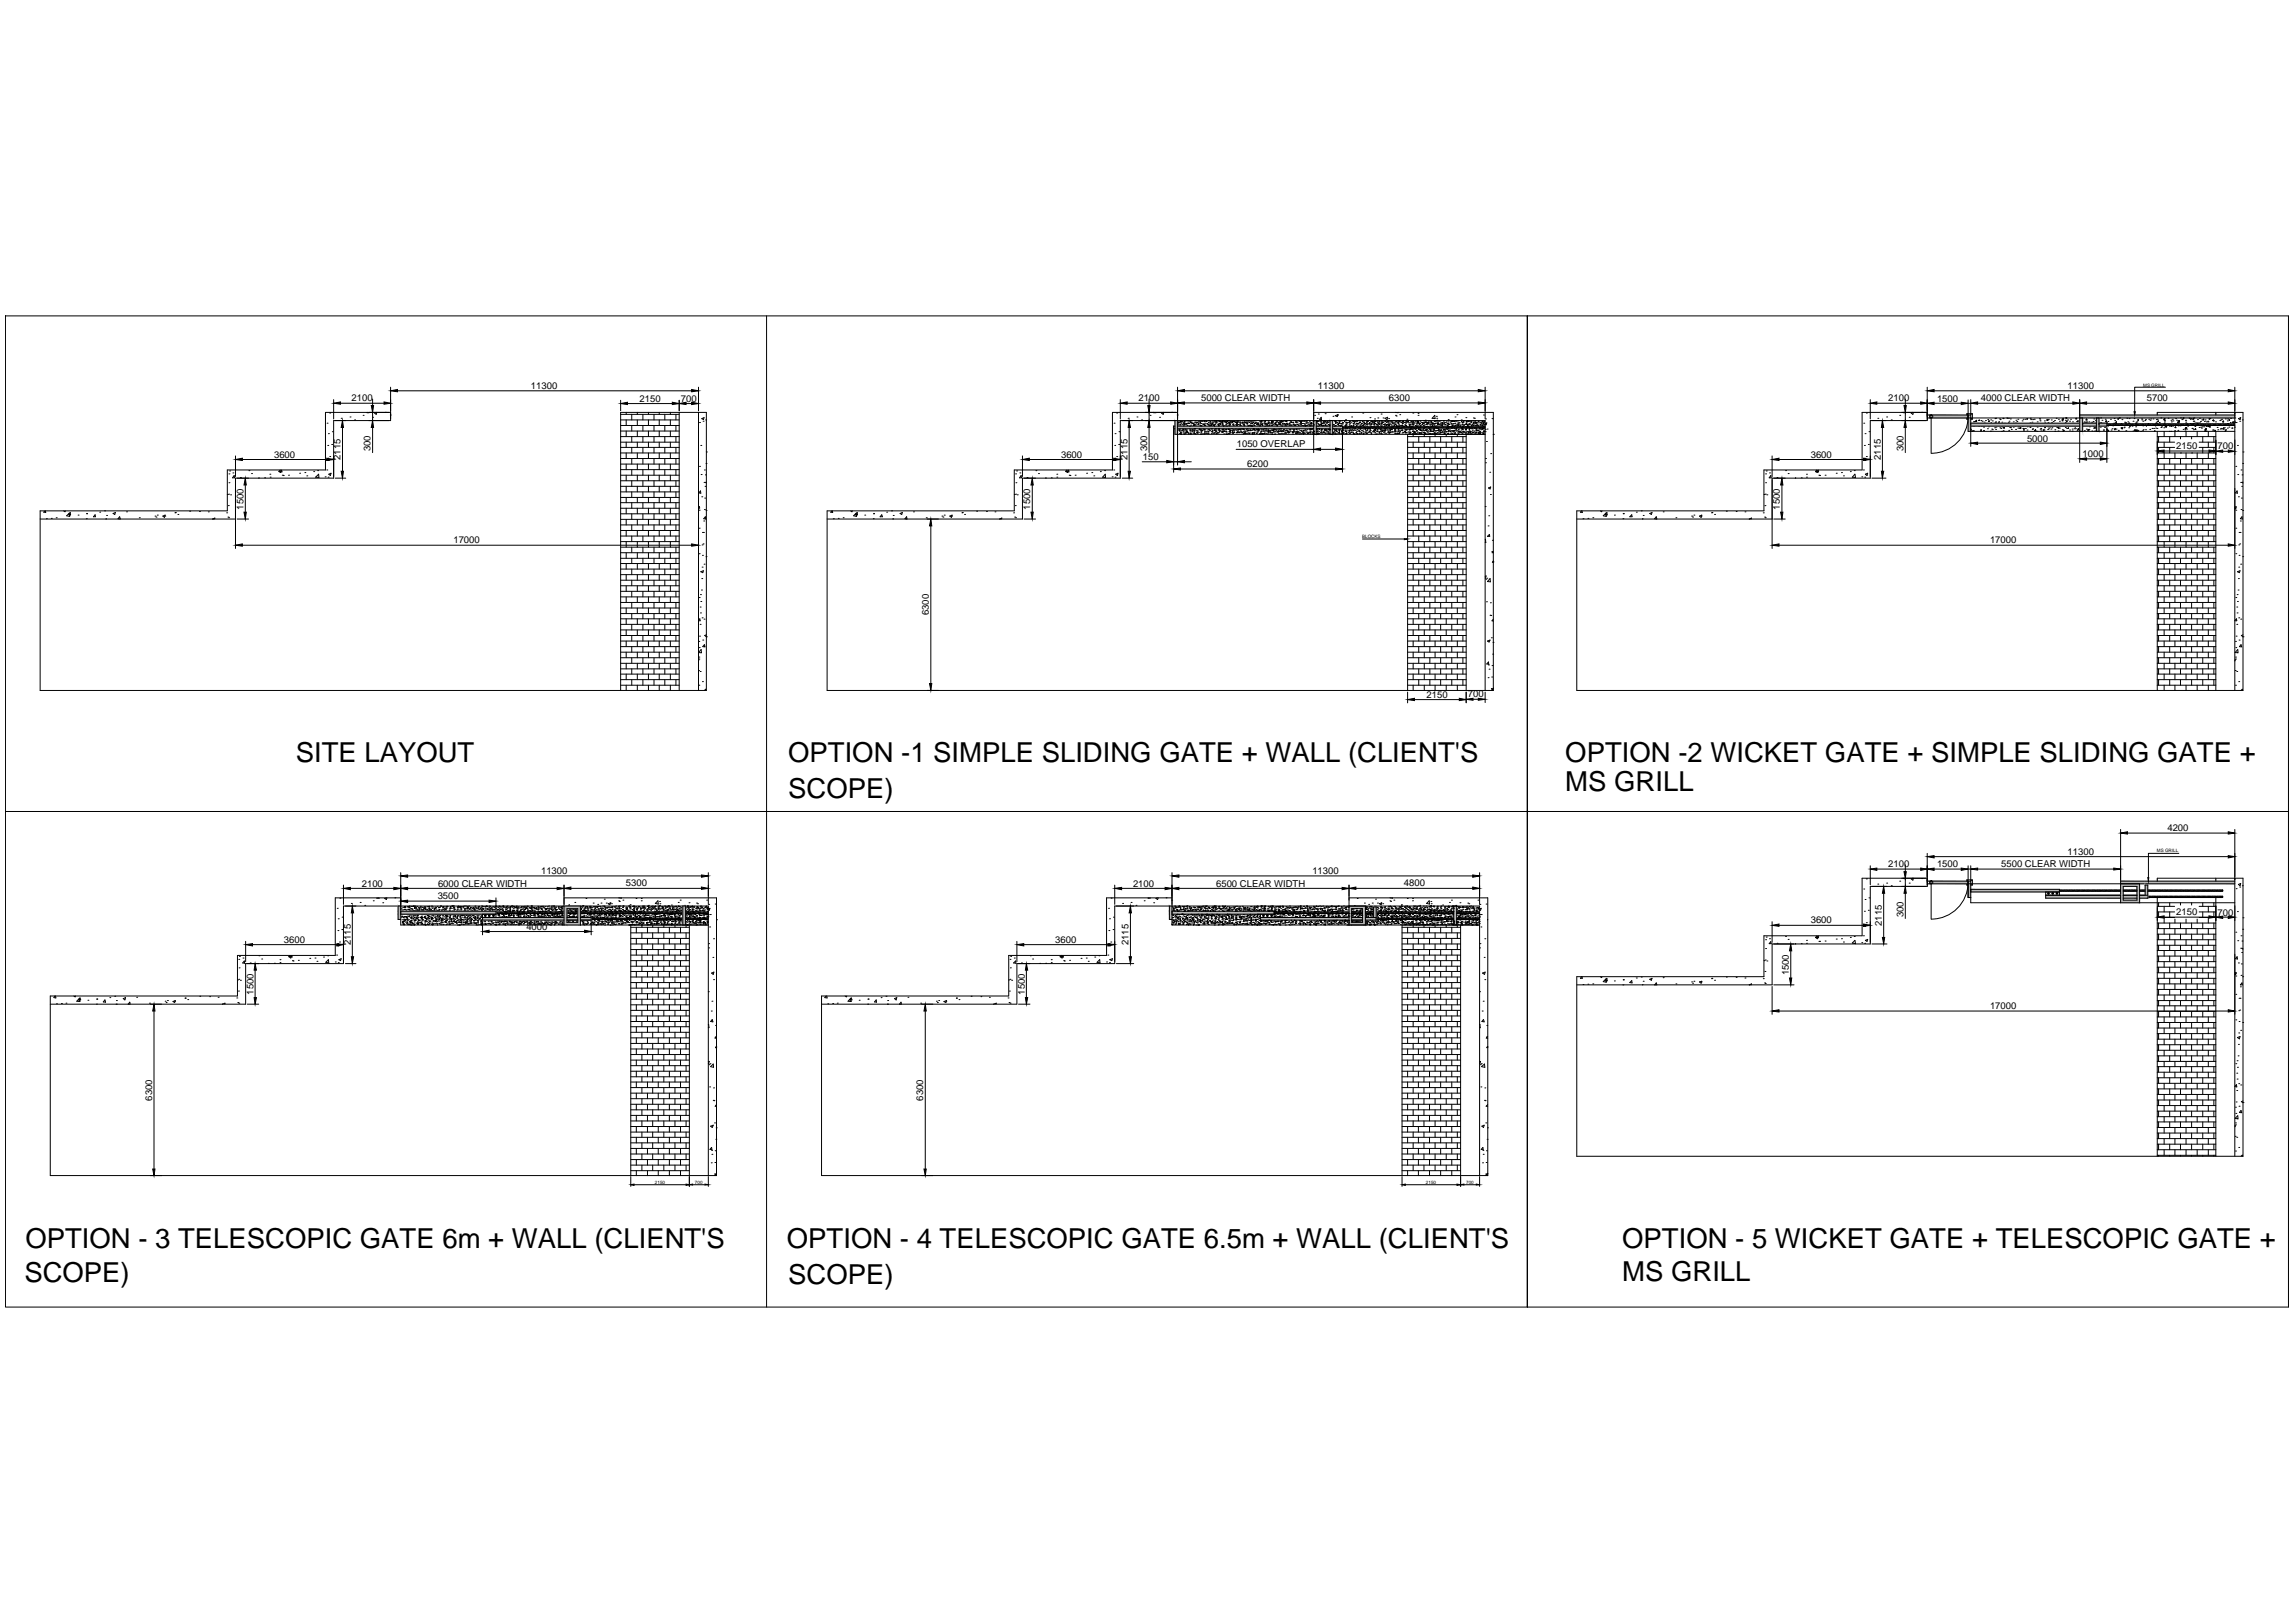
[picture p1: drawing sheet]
<svg xmlns="http://www.w3.org/2000/svg" width="297mm" height="210mm" viewBox="0 0 297 210" stroke-linecap="round" stroke-linejoin="round" font-family="sans-serif">
<defs><g id="words">
<g font-size="3.6">
<text x="38.3" y="98.6">SITE LAYOUT</text>
<text x="102" y="98.6">OPTION -1 SIMPLE SLIDING GATE + WALL (CLIENT'S</text>
<text x="202.5" y="98.6">OPTION -2 WICKET GATE + SIMPLE SLIDING GATE +</text>
<text x="102" y="103.3">SCOPE)</text>
<text x="202.5" y="102.3">MS GRILL</text>
<text x="3.3" y="161.4">OPTION - 3 TELESCOPIC GATE 6m + WALL (CLIENT'S</text>
<text x="101.8" y="161.4">OPTION - 4 TELESCOPIC GATE 6.5m + WALL (CLIENT'S</text>
<text x="209.9" y="161.4">OPTION - 5 WICKET GATE + TELESCOPIC GATE +</text>
<text x="3.2" y="165.9">SCOPE)</text>
<text x="102" y="166.2">SCOPE)</text>
<text x="209.9" y="165.8">MS GRILL</text>
</g>
<g font-size="1.2">
<text x="45.5" y="51.9">2100</text>
<text x="68.7" y="50.3">11300</text>
<text x="82.7" y="52">2150</text>
<text x="88.1" y="52">700</text>
<text x="147.3" y="51.9">2100</text>
<text x="155.4" y="51.9">5000 CLEAR WIDTH</text>
<text x="170.5" y="50.3">11300</text>
<text x="179.7" y="51.9">6300</text>
<text x="244.3" y="51.9">2100</text>
<text x="250.6" y="52">1500</text>
<text x="256.3" y="51.9">4000 CLEAR WIDTH</text>
<text x="267.5" y="50.3">11300</text>
<text x="277.7" y="51.9">5700</text>
<text x="35.5" y="59.2">3600</text>
<text x="44.1" y="59.5" transform="rotate(-90 44.1 59.5)">2115</text>
<text x="47.9" y="58.4" transform="rotate(-90 47.9 58.4)">300</text>
<text x="137.3" y="59.2">3600</text>
<text x="145.9" y="59.5" transform="rotate(-90 145.9 59.5)">2115</text>
<text x="147.9" y="59.5">150</text>
<text x="148.4" y="58.4" transform="rotate(-90 148.4 58.4)">300</text>
<text x="160" y="57.9">1050 OVERLAP</text>
<text x="234.3" y="59.2">3600</text>
<text x="243.3" y="59.5" transform="rotate(-90 243.3 59.5)">2115</text>
<text x="246.2" y="58.4" transform="rotate(-90 246.2 58.4)">300</text>
<text x="262.2" y="57.1">5000</text>
<text x="269.4" y="59.2">1000</text>
<text x="281.5" y="58.2">2150</text>
<text x="286.9" y="58.2">700</text>
<text x="31.5" y="65.9" transform="rotate(-90 31.5 65.9)">1500</text>
<text x="133.3" y="65.9" transform="rotate(-90 133.3 65.9)">1500</text>
<text x="161.4" y="60.4">6200</text>
<text x="230.3" y="65.9" transform="rotate(-90 230.3 65.9)">1500</text>
<text x="58.7" y="70.3">17000</text>
<text x="257.5" y="70.3">17000</text>
<text x="120.2" y="79.6" transform="rotate(-90 120.2 79.6)">6300</text>
<text x="184.6" y="90.3">2150</text>
<text x="189.9" y="90.2">700</text>
<text x="280.4" y="107.6">4200</text>
<text x="70" y="113.1">11300</text>
<text x="169.8" y="113.1">11300</text>
<text x="244.3" y="112.3">2100</text>
<text x="250.6" y="112.3">1500</text>
<text x="258.9" y="112.2">5500 CLEAR WIDTH</text>
<text x="267.5" y="110.6">11300</text>
<text x="46.8" y="114.8">2100</text>
<text x="56.6" y="116.4">3500</text>
<text x="56.7" y="114.8">6000 CLEAR WIDTH</text>
<text x="81" y="114.7">5300</text>
<text x="146.6" y="114.8">2100</text>
<text x="157.3" y="114.8">6500 CLEAR WIDTH</text>
<text x="181.6" y="114.7">4800</text>
<text x="234.3" y="119.5">3600</text>
<text x="243.4" y="119.8" transform="rotate(-90 243.4 119.8)">2115</text>
<text x="246.2" y="118.7" transform="rotate(-90 246.2 118.7)">300</text>
<text x="281.5" y="118.4">2150</text>
<text x="286.9" y="118.5">700</text>
<text x="36.7" y="122">3600</text>
<text x="45.4" y="122.3" transform="rotate(-90 45.4 122.3)">2115</text>
<text x="68.1" y="120.3">4000</text>
<text x="136.5" y="122">3600</text>
<text x="146" y="122.3" transform="rotate(-90 146 122.3)">2115</text>
<text x="32.8" y="128.7" transform="rotate(-90 32.8 128.7)">1500</text>
<text x="132.6" y="128.7" transform="rotate(-90 132.6 128.7)">1500</text>
<text x="231.4" y="126.2" transform="rotate(-90 231.4 126.2)">1500</text>
<text x="257.5" y="130.6">17000</text>
<text x="19.7" y="142.4" transform="rotate(-90 19.7 142.4)">6300</text>
<text x="119.5" y="142.4" transform="rotate(-90 119.5 142.4)">6300</text>
</g>
<g font-size=".6">
<text x="277.3" y="50">MS GRILL</text>
<text x="176.2" y="69.7">BLOCKS</text>
<text x="279" y="110.3">MS GRILL</text>
<text x="84.7" y="153.2">2150</text>
<text x="89.9" y="153.2">700</text>
<text x="184.5" y="153.2">2150</text>
<text x="189.7" y="153.2">700</text>
</g>
</g></defs>
<!-- layer: 0 -->
<g fill="none" stroke="#000" stroke-width=".13">
<path d="M.7 40.9h196.9v128.2h-196.9zM30.5 59v2.7M31.4 59.5h10.9M42.3 54.8h.1M42.4 57.6h.1M42.5 56.1h.1M42.5 59.3l.1 .3h-.3zM42.7 53.5h.1M42.7 59.1h.1M42.9 57.5h.1M43 59.4h.1M43 55.9h.1"/>
<path d="M43.2 51.7v2.5M44.1 52.2h5.6M44.1 54.1h.1M44.3 55.3v5.7M45.3 54h.1M45.9 54.3h.1M47 53.7h.1M47.5 53.4h.2M48.2 54h.1M48.2 51.6v.9M48.2 53.4v1M48.2 55.3v3.3"/>
<path d="M48.7 53.4l-.2 .1 .2 .1 .1-.2M49.8 53.4h.1M50.5 53.7h.1M50.5 50.1v4.3h-7.3v7.5h-12.7v9.1M50.5 53.4h-8.4v7.4h-12.7v5.3h-24.2v23.3h86.2v-36h-11.1v36M51.4 50.6h38.1M80.3 53.6h7.6M80.3 54.3h7.6M80.3 55.1h7.6M80.3 55.8h7.6M80.3 56.5h7.6M80.3 57.2h7.6"/>
<path d="M80.3 57.9h7.6M80.3 58.6h7.6M80.3 59.3h7.6M80.3 51.8v1.4M81 53.4v.2M81 54.3v.8M81 55.8v.7M81 57.2v.7M81 58.6v.7M81.2 52.2h5.8M81.7 53.6v.7M81.7 55.1v.7"/>
<path d="M81.7 56.5v.7M81.7 57.9v.7M81.7 59.3v.8M82.5 53.4v.2M82.5 54.3v.8M82.5 55.8v.7M82.5 57.2v.7M82.5 58.6v.7M83.2 53.6v.7M83.2 55.1v.7M83.2 56.5v.7M83.2 57.9v.7"/>
<path d="M83.2 59.3v.8M83.9 53.4v.2M83.9 54.3v.8M83.9 55.8v.7M83.9 57.2v.7M83.9 58.6v.7M84.6 53.6v.7M84.6 55.1v.7M84.6 56.5v.7M84.6 57.9v.7M84.6 59.3v.8M85.3 53.4v.2"/>
<path d="M85.3 54.3v.8M85.3 55.8v.7M85.3 57.2v.7M85.3 58.6v.7M86 53.6v.7M86 55.1v.7M86 56.5v.7M86 57.9v.7M86 59.3v.8M86.7 53.4v.2M86.7 54.3v.8M86.7 55.8v.7"/>
<path d="M86.7 57.2v.7M86.7 58.6v.7M87.4 53.6v.7M87.4 55.1v.7M87.4 56.5v.7M87.4 57.9v.7M87.4 59.3v.8M87.9 51.8v1.4M87.9 53.4v36M88.8 52.2h.7M90.4 50.1v3.1M90.4 53.4v36"/>
<path d="M90.5 54.7h.1M90.7 57.6h.1M90.8 54.2l.3-.2-.1 .3zM91 54.5h.1M91.3 54.3h.1M91.3 60h.1M91.4 58.5h.1M99.2 40.9v128.2M132.3 59v2.7M133.2 59.5h10.9M144.1 54.8h.1M144.2 57.6h.1"/>
<path d="M144.3 56.1h.1M144.3 59.3v.3h-.2zM144.5 53.5h.1M144.5 59.1h.1M144.7 57.5h.1M144.8 55.9h.1M144.8 59.4h.1M144.9 51.7v2.5M145.8 52.2h5.7M146 54.1h.1M146.1 55.3v5.7M147.1 54h.1"/>
<path d="M147.7 54.3h.1M147.8 59.8h3.1M148.7 51.6v.9M148.7 53.4v1M148.7 55.3v3.3M148.8 53.7h.1M149.3 53.4h.2M150 54h.1M150.5 53.4l-.2 .1 .2 .1 .1-.2M151.6 53.4h.1M151.8 55.5v5.6M151.8 59.8h.5"/>
<path d="M152 55.1h-.2v.4h.2M152 54.4v1.8h40.1M152.3 53.7h.1M152.3 53.4h-8.4v7.4h-12.7v5.3h-24.2v23.3h86.2v-36h-23.2M152.3 50.1v10.1M152.3 55.1h17.7M152.3 55.5h17.7M152.4 55h.1M152.5 55.7h.1M152.5 54.7h.1M152.5 55.6h.1M152.5 54.6h.1"/>
<path d="M152.6 55.7v.1zM152.6 56.1h.1M152.6 55.8h.1M152.6 54.6h.1M152.6 55h.1M152.6 55.5h.1M152.7 54.6h.1M152.7 54.9h.1M152.7 54.5h.1zM152.7 56h.1zM152.8 56.2h.1M152.8 55.9h.1"/>
<path d="M152.8 54.8h.1M152.9 54.6h.1M152.9 55.7h.1M153 54.9h.1M153.1 55.6h.1M153.1 56h.1M153.1 55.9h.1M153.1 54.8h.1M153.1 55.1h.1M153.1 55.7h.1M153.1 54.5h.1M153.1 56.2h.1"/>
<path d="M153.2 54.6h.1M153.2 54.9h.1M153.2 56h.1M153.2 54.6l-.1 .1zM153.2 56.2h.1M153.2 50.6h38M153.3 54.8h.1M153.2 52.1h15.9M153.2 59.8h.9M153.3 55.5h.1M153.4 54.5h.1M153.4 55.6h.1"/>
<path d="M153.4 56v.1zM153.4 55.8h.1M153.4 55.7h.1M153.5 54.8l-.1 .1zM153.5 55.7h.1M153.5 56h.1M153.5 54.8h.1M153.5 55.9h.1zM153.6 54.5h.1M153.6 54.8h.1M153.6 55.1h.1M153.6 55.8l-.1 .1z"/>
<path d="M153.7 54.4h.1M153.7 56.1h.1M153.7 54.8h.1M153.7 56h.1M153.7 56.2h.1M153.8 54.5h.1M153.8 54.8h.1M153.8 54.7h.1M153.9 55.1h.1M153.9 55.5h.1M153.9 55.7h.1M154 55.7h.1"/>
<path d="M154 56.1h.1M154 55.6h.1M154 55.9h.1M154 56.2h.1M154 54.5h.1M154 54.6h.1M154 54.7h.1M154 55h.1M154.1 56.1h.1M154.1 54.8h.1M154.1 54.5h.1M154.2 55.7h.1"/>
<path d="M154.2 54.7h.1M154.2 55.8h.1M154.2 54.8h.1M154.3 56h.1M154.3 55.6h.1M154.4 55.7h.1M154.4 55l.1 .1zM154.4 55.1h.1M154.5 55.5h.1M154.5 55.8h.1M154.5 56.1h.1M154.5 54.8h.1"/>
<path d="M154.5 56v.1zM154.5 54.6h.1M154.5 54.9h.1M154.5 55.7h.1M154.5 55l.1-.1zM154.6 55.5h.1M154.6 55h.1M154.6 54.5h.1M154.7 54.7h.1M154.7 56.1h.1M154.7 54.8h.1M154.8 54.6h.1"/>
<path d="M154.8 55.7h.1M154.8 56h.1M154.8 55.8h.1M154.9 56.1h.1M154.9 54.7h.1M154.9 54.9h.1M154.9 55.8h.1M155 54.6h.1M155 55h.1M155.1 56h.1M155.1 55.6h.1M155.1 54.5h.1"/>
<path d="M155.1 54.8v.1zM155.2 55.5h.1M155.2 54.6h.1M155.2 54.8h.1M155.2 55.1h.1M155.3 54.5h.1M155.3 55.7h.1M155.3 54.6h.1M155.3 55.6h.1M155.3 56.2h.1M155.3 56h.1M155.3 55.8h.1"/>
<path d="M155.4 54.8h.1M155.4 55.1h.1M155.4 55.9h.1M155.4 55.1h-.1M155.4 54.5h.1M155.4 56.2l.1-.1v.1M155.6 54.9h.1M155.6 54.5h.1M155.6 55.7h.1M155.6 55.5h.1M155.7 54.9h.1M155.7 56.2h.1"/>
<path d="M155.7 56.1h.1M155.8 54.6h.1M155.8 54.9h.1M155.8 54.4h.1M155.8 55h.1M155.8 55.6h.1M155.8 55.7h.1M155.8 56h.1M155.8 55.8h.1M155.9 55.6h.1M155.9 55.1h.1M155.9 54.5h.1"/>
<path d="M155.9 54.8h.1M155.9 56.1h.1M156 55.8h.1M156 54.5h.1M156 54.6h.1M156.1 54.8h.1M156.1 56h.1M156.2 54.9h.1M156.2 55.8h.1M156.2 56.2h.1M156.3 55.6h.1M156.3 55.9h.1"/>
<path d="M156.3 56.1h.1M156.3 55.8h.1M156.3 54.9h.1M156.3 56h.1M156.3 54.7h.1M156.3 55h.1M156.3 54.4h.1M156.4 54.5h.1M156.4 55.1h.1M156.4 55.7h.1zM156.5 55.1h.1M156.5 55.7h.1"/>
<path d="M156.5 54.6h.1M156.5 54.8l.1-.1zM156.6 54.9h.1M156.7 54.8h.1M156.7 55.1h.1M156.7 55.5h.1M156.7 56.1h.1M156.7 54.9h.1M156.7 55.8h.1M156.7 55.9h.1M156.8 54.6h.1M156.8 54.8h.1"/>
<path d="M156.8 55.9h.1M156.8 54.5h.1M156.9 56h.1M156.9 55.7h.1M156.9 54.7h.1M157 55.1v-.1zM157 55h.1M157 54.6h.1M157 56.1h.1M157.1 55.7h.1M157.1 56h.1M157.1 55.7h.1z"/>
<path d="M157.1 54.9h.1M157.1 55.5h.1M157.1 54.4h.1M157.1 55.1h.1M157.2 56h.1M157.2 54.8h.1M157.2 55.7h.1M157.3 54.6h.1M157.3 54.7h.1M157.3 55.9h.1M157.3 55.5h.1M157.3 54.5h.1"/>
<path d="M157.3 55.8h.1M157.3 54.5l.1-.1zM157.3 55.7h.1M157.4 56.1h.1zM157.4 56h.1M157.5 54.6h.1M157.6 54.4h.1M157.6 55h.1M157.6 54.9h.1M157.6 56h.1M157.6 55.5h.1M157.6 55.7h.1"/>
<path d="M157.7 55.1h.1M157.7 55.5h.1M157.7 54.5h.1M157.7 54.8h.1M157.7 55.6h.1M157.7 55.9h.1M157.8 54.5h.1M157.8 54.6h.1M157.8 54.9h.1M157.8 55.8h.1M157.8 55.7h.1M157.8 54.8h.1"/>
<path d="M158 55.9h.1M158 54.6h.1M158.1 55h.1M158.1 54.8h.1M158.1 56h.1M158.1 54.6h.1M158.1 55.6h.1M158.1 55.9h.1M158.1 54.4h.1M158.1 54.7h.1M158.1 54.9h.1M158.2 54.4h.1"/>
<path d="M158.1 55.8h.1zM158.2 55.9h.1M158.2 55.6l.1 .1zM158.2 55.5h.1M158.2 55.8h.1M158.2 54.5h.1M158.3 55.1h.1M158.3 56.2h.1M158.4 54.5h.1M158.4 55.7h.1M158.4 55.1h.1M158.4 55.8h.1"/>
<path d="M158.4 54.6h.1M158.6 55.6h.1M158.6 55.9h.1M158.6 56.2h.1M158.6 55.8h.1M158.6 55h.1M158.6 54.7h.1M158.6 54.5h.1zM158.7 55.9h.1M158.7 56.2h.1M158.7 54.8h.1M158.7 55.1h.1"/>
<path d="M158.7 54.6h.1M158.8 54.5v.1zM158.9 56.1h.1M158.9 54.4h.1M158.9 55.6h.1M158.9 54.8h.1M158.9 54.7h.1M158.9 55h.1M158.9 56.2h.1M158.9 55.5h.1M158.9 54.5h.1M159 55.8h.1"/>
<path d="M159 56.1h.1M159 54.9h.1M159 55.5h.1M159 55.1h.1M159 55h.1M159 55.6h.1M159.1 55.8h.1M159.1 54.6h.1M159.1 54.7l-.1 .1zM159.1 55.7h.1M159.1 56h.1M159.2 54.8h.1"/>
<path d="M159.2 56h.1M159.2 54.6h.1M159.2 55.7l-.1 .1zM159.2 54.7h.1M159.3 55.7h.1M159.3 55.5h.1M159.4 54.7h.1M159.5 54.6h.1M159.4 55.9h.1zM159.5 55.7h.1M159.5 56h.1M159.5 54.9h.1"/>
<path d="M159.5 56.1h.1M159.5 54.8h.1M159.5 55h.1M159.5 55.6h.1M159.6 55h.1M159.6 56h.1M159.6 54.6h.1M159.6 55.7h.1M159.7 55.7h.1M159.7 54.6h.1M159.7 55.9h.1M159.8 55h.1"/>
<path d="M159.8 55.5h.1M159.8 54.7h.1M159.9 54.7h.1M159.9 54.6h.1M159.9 55.7h.1M159.9 56h.1M159.9 58.2h10.1M160 54.5h.1M160 54.8h.1M160 55.1h.1M160 56h.1M160 54.9v-.1v.1z"/>
<path d="M160 55.9h.1M160 55.7h.1M160 54.6h.1M160.1 56h.1M160.1 55.9h.1v.1zM160.1 54.9h.1M160.1 54.5h.1M160.1 55.6h.1M160.2 54.6h.1M160.2 55.6h.1zM160.2 55.9h.1M160.3 55.6h.1"/>
<path d="M160.3 55.5h.1M160.3 56h.1M160.3 54.7h.1M160.4 55h.1M160.4 55.6h.1M160.4 55.9h.1M160.4 54.6h.1M160.4 55l.1-.1zM160.4 54.7h.1M160.5 55.5h.1M160.5 55.1h.1M160.5 55.7h.1"/>
<path d="M160.5 54.8h.1M160.5 55.9h.1M160.6 55.9h.1M160.6 56h.1M160.6 54.6h.1M160.6 55.5h.1M160.7 54.8h.1M160.7 56h.1M160.8 55.6h.1M160.8 54.6l-.1 .1zM160.8 56.2h.1M160.8 55.5h.1"/>
<path d="M160.8 54.7h.1M160.9 54.9h.1M160.9 55.6h.1M160.9 55.9h.1M160.9 54.6h.1M160.9 56.1h.1M160.9 54.5h.1M160.9 54.8h.1M160.9 55.1h.1M160.9 55.7h.1M160.9 56l.1 .1zM161 55v.1h-.1z"/>
<path d="M161 54.7h.1M161 55.8h.1M161.1 56h.1M161.1 56.1h.1M161.1 54.6h.1M161.1 56l-.1 .1zM161.1 55.8h.1M161.1 54.7l.1-.1zM161.2 54.5h.1M161.2 55.6h.1M161.3 56.1h.1M161.3 54.8h.1"/>
<path d="M161.3 54.9h.1M161.3 55.5h.1M161.3 55.8h.1M161.4 54.6h.1M161.4 55.7h.1M161.4 54.7h.1M161.4 55.1h.1M161.4 56h.1M161.5 55.1h.1M161.5 54.4h.1M161.5 56h.1M161.5 54.6h.1"/>
<path d="M161.5 55.7h.1M161.6 54.7h.1M161.6 55.1h.1M161.7 56.1h.1M161.7 55.7h.1M161.7 55.6h.1M161.7 55h.1M161.7 56h.1M161.8 54.6h.1M161.8 54.8h.1M161.8 55.1h.1M161.8 54.7h.1"/>
<path d="M161.9 55.7h.1M162 55.1h.1M162 56.1h.1M162 55h.1M162 56.2h.1M162 56h.1zM162 56h.1M162 54.5h.1M162 55.6h.1M162 54.8h.1M162.1 54.7h.1M162.1 55.5h.1"/>
<path d="M162.2 55.5h.1M162.2 55h.1M162.2 55.7h.1M162.2 56h.1M162.2 55.6h.1M162.2 54.5h.1M162.2 54.8h.1M162.2 55.1h.1M162.3 56.1h.1M162.4 55.7h.1M162.4 54.6h.1M162.4 54.8l.1-.1z"/>
<path d="M162.5 55.6h.1M162.5 56.1h.1M162.5 54.7h.1M162.5 54.9h.1M162.5 55.5h.1M162.6 55.9h.1M162.7 55.6h.1M162.7 55.9h.1M162.7 55.7h.1M162.7 54.8l-.1 .1zM162.7 54.7h.1M162.7 55h.1"/>
<path d="M162.7 54.8h.1M162.8 54.9h.1M162.8 55.7h.1M162.8 55.5v.1zM162.8 55.6h.1M162.9 56.2h.1M163 54.6h.1M163 54.9h.1M163 56.1h.1M163 55.1h.1zM163 54.7h.1M163.1 54.8h.1"/>
<path d="M163.1 56h.1M163.1 55.8h.1M163.1 56.1h.1M163.1 54.6h.1M163.1 54.9h.1M163.1 55.5h.1M163.1 56.2h.1M163.1 55.7h.1M163.2 54.6h.1M163.2 54.5l.1-.1zM163.2 54.8h.1M163.3 55.1h.1"/>
<path d="M163.3 56.2h.1M163.3 54.8h.1M163.3 54.9h.1M163.4 56.1h.1M163.4 55.8h.1M163.4 55.6h.1M163.5 56.1h.1M163.5 54.5h.1M163.5 54.7h.1M163.6 55.5h.1M163.6 55.8h.1M163.6 56.1h.1"/>
<path d="M163.6 54.8h.1M163.6 55.9h.1M163.6 54.6h.1M163.6 54.9h.1M163.6 55.7h.1M163.6 55.1h.1M163.7 54.8h.1M163.7 54.4h.1M163.7 55.7h.1M163.8 55h.1M163.8 56.1h.1M163.8 55.5h.1"/>
<path d="M163.8 55.8h.1M163.9 54.8h.1M163.9 55.1h.1M163.9 55h.1zM163.9 56.2h.1M164 54.8h.1M164 55.7h.1M164 56h.1M164.1 55.6h.1M164 55.8h.1zM164.1 54.5h.1M164.1 54.8h.1"/>
<path d="M164.1 55.1h.1M164.1 54.7h.1M164.1 56h.1M164.1 55.7h.1M164.1 55.8h.1M164.2 54.9h.1M164.2 55.1h.1M164.3 55.7h.1M164.3 56h.1M164.3 55.8h.1M164.3 54.8h.1M164.4 54.7h.1"/>
<path d="M164.4 56.2h.1M164.5 54.8h.1M164.5 55.1h.1M164.5 55.7h.1M164.5 56h.1M164.5 54.5h.1M164.6 56.2h.1M164.6 55.7h.1M164.6 55v.1h-.1zM164.6 56h.1M164.6 54.6h.1M164.7 54.9h.1"/>
<path d="M164.7 55.7h.1M164.7 54.6h-.1zM164.7 55h.1M164.7 55.8h.1M164.8 55.5v.2h-.1l.2-.2zM164.8 55.6h.1M164.8 54.8h.1M164.8 55.9h.1M164.9 56.2h.1M164.9 54.8h.1M165 55h.1M165 55.6h.1"/>
<path d="M165 55.9h.1M165 54.7h.1M165 54.6h.1M165 54.9h.1M165 54.9l.1-.1zM165 55.7h.1M165.1 54.4h.1M165.1 54.9h.1M165.1 54.5h.1M165.1 55.6h.1M165.2 55.9h.1M165.2 55.1h.1"/>
<path d="M165.2 54.6h.1M165.3 55.9h.1M165.3 55.1h.1M165.3 54.9h.1M165.3 54.7h.1M165.3 55.8h.1M165.4 56.1h.1M165.4 55.9h.1M165.4 54.9h.1M165.4 55.5h.1M165.4 55.8h.1M165.4 54.8h.1"/>
<path d="M165.5 54.6h.1M165.5 56.2h.1M165.6 54.6h.1M165.6 55.7h.1M165.6 54.9h.1M165.6 55.5h.1M165.6 54.7l.1 .1h-.1zM165.7 55h.1M165.7 55.5h.1M165.7 56.1h.1M165.7 55.8l.1-.1v.1zM165.7 55.8h.1"/>
<path d="M165.7 55.9h.1M165.8 54.4h.1M165.8 54.6h.1M165.8 55.8h.1M165.8 56.1h.1M165.8 55.1h.1M165.9 54.6h.1M165.9 54.8h.1M165.9 55.7h.1M166 55.8h.1M166.1 56.1h.1M166.1 55h.1"/>
<path d="M166.1 55.6v.1zM166.1 54.5h.1M166.1 54.8h.1M166.2 55.9h.1M166.2 55.1h.1M166.2 54.9h.1M166.2 56h.1M166.3 55.7h.1M166.3 56h.1M166.3 56.1h.1M166.4 54.5h.1M166.4 54.8h.1"/>
<path d="M166.4 55.1h.1M166.4 54.4h.1M166.3 55h.1M166.4 55.7h.1M166.4 54.5v.1zM166.5 55.8h.1M166.5 55.7h.1M166.6 55h.1M166.7 55.8h.1M166.6 54.8l-.1 .1zM166.7 56h.1M166.7 56v-.1v.1"/>
<path d="M166.7 55.9h.1M166.7 56h-.1h.1M166.7 54.8h.1M166.8 55.6h.1M166.8 55.9h.1M166.8 55h.1M166.8 54.4h.1M166.8 54.7h.1M166.8 54.9h.1M166.9 55.7h.1M166.9 55.6h.1M166.9 55.8h.1"/>
<path d="M167 55h.1M167 54.6h.1M167 54.7h.1M167 54.7l.1-.1zM167.2 56h.1M167.2 55.9h.1M167.2 56.2h.1M167.2 54.7h.1M167.2 55h.1M167.2 55.6h.1M167.2 54.6h.1M167.3 55.9h.1"/>
<path d="M167.3 55h.1M167.3 54.9h.1M167.4 55.6h.1M167.4 55.9h.1M167.4 55.7h.1M167.5 55.8h.1M167.5 54.4h.1M167.5 55h.1M167.5 55l.1 .1h-.1zM167.6 54.6h.1M167.6 55h.1M167.6 56h.1"/>
<path d="M167.7 55.8h.1M167.7 56.1h.1M167.7 55.6h.1M167.7 54.6h.1M167.7 56v.1zM167.7 54.9h.1M167.7 55.5h.1M167.8 55.9h.1M167.8 54.9h.1M167.8 54.6h.1M167.8 55.8h.1M167.9 56h.1"/>
<path d="M167.9 56h.1zM167.9 54.9h.1M167.9 55.9h.1M168 54.5h.1M168 55.1h.1M168 55.5h.1M168.1 56.2h.1M168.1 56h.1M168.1 55.7h.1M168.1 54.6h.1M168.1 54.8h.1M168.2 54.6h.1"/>
<path d="M168.2 54.8h.1M168.3 54.9h.1M168.3 55.1h.1M168.3 56.1h.1M168.3 54.6h.1M168.3 55.7h.1M168.3 54.6l.1 .2-.1-.1zM168.3 54.5h.1M168.3 55.8h.1M168.4 55.9h.1M168.4 54.5h.1M168.5 54.8h.1"/>
<path d="M168.5 55.1h.1M168.5 56l.1 .1zM168.6 55.8h.1M168.6 55.1h.1M168.6 55.7h.1M168.6 56h.1M168.6 56.2h.1M168.6 54.5h.1M168.6 54.8h.1M168.6 56.1h.1M168.6 55.7h.1zM168.7 54.5h.1"/>
<path d="M168.8 55h.1M168.8 56.1h.1M168.8 55.1h.1M168.8 54.5h.1M168.8 55.6h.1M168.9 55.1h.1M168.9 55.7h.1M168.9 55.9h.1M168.9 54.5h.1M169 54.7h.1M169 55.1h.1M169.1 55h.1"/>
<path d="M169.1 55.6h.1M169.1 55.9h.1M169.1 56h.1M169.1 54.5v-.1zM169.1 54.7h.1M169.1 56.1h.1zM169.2 56.1h.1M169.2 56h.1M169.2 55h.1M169.3 54.7h.1M169.3 54.9h.1M169.3 56h.1"/>
<path d="M169.4 55h.1M169.4 55.9h.1M169.4 55.5h.1M169.4 54.5h.1M169.4 55.1h.1M169.4 55.7h.1M169.4 56h.1M169.5 56.2h.1M169.5 55h.1M169.5 55.6h.1M169.5 55.9h.1M169.5 56h.1"/>
<path d="M169.5 55.1h.1M169.6 54.7h.1M169.6 54.8h.1zM169.7 55.6h.1M169.7 55.5h.1M169.7 55h.1M169.8 55.9h.1M169.8 56h.1M169.8 54.8h.1M169.9 56.1h.1M169.9 54.6h.1M169.9 54.9h.1"/>
<path d="M169.9 55.1h.1M170 55.8h.1M170 56.1h.1M170 51.7v6.9M170.1 53.7h.1M170.3 54.5h.1M170.3 55.1h1.8M170.3 55.5h1.8M170.3 54.4v1.8M170.3 55.9h.1M170.3 56.2h.1M170.3 54.7h.1"/>
<path d="M170.4 54.6h.1M170.4 55.5l-.1 .1zM170.4 55.5h.1M170.4 54.5h.1M170.4 54.1h.1M170.4 55.7h.1M170.4 56h.1M170.5 54.6h.1M170.5 54.8h.1M170.5 55.1h.1M170.5 56.2h.1M170.5 55.5h.1"/>
<path d="M170.5 56.1h.1M170.5 53.6h.1M170.6 55.5h.1M170.6 55.8h.1M170.6 54.9h.1M170.7 56.1h.1M170.7 55.1h.1M170.7 55.5h.1zM170.7 54.5h.1M170.8 56h.1M170.8 54.6h.1M170.9 54.9h.1"/>
<path d="M170.8 52.1h20.4M170.8 58.2h2M170.9 55.7h.1M170.9 56h.1M170.9 54.6h.1M170.9 55.8h.1M170.9 54.9l.1-.1v.1zM170.9 54.5h.1M170.9 54.8h.1M170.9 55.1h.1M170.9 54l.1 .3h-.3zM171 55.5h.1"/>
<path d="M171 56.1h.1M171 55.6h.1M171.1 54.8h.1M171.1 55.1h.1M171.1 56h.1M171.2 56h.1M171.3 54.8h.1M171.3 56h.1M171.3 54.6h-.1zM171.2 55.9h.1M171.3 55.9h.1M171.3 54.4h.1"/>
<path d="M171.3 54.6h.1M171.3 55.7l.1-.1zM171.4 54.7h.1M171.4 55h.1M171.4 55.6h.1M171.4 55.1h.1M171.4 54.6h.1M171.4 55.7h.1M171.4 53.5h.1M171.4 55.5h.1M171.4 56.1h.1M171.5 55.7h.1"/>
<path d="M171.5 56h.1M171.5 54.9h.1M171.6 54.7h.1M171.6 55.1h.1M171.6 54.8h.1M171.6 55.9h.1M171.6 55.6h.1M171.6 54.6h.1zM171.7 55.7h.1M171.7 56h.1M171.8 55.8h.1M171.8 56.1h.1"/>
<path d="M171.8 54.6h.1M171.8 54.9h.1M171.8 55.5h.1M171.8 56h.1M171.9 55.6h.1M171.9 54.5h.1M171.9 55h.1M171.9 56.1h.1M171.9 55.1h.1M172 55.6h.1M172.1 54.4v1.8M172.4 55.1h1.3v.4h-1.3"/>
<path d="M172.4 54.4v1.8M172.5 53.9h.1M172.5 55.5h.1M172.5 54.9h.1M172.5 55h.1M172.5 56.1h.1M172.5 56h.1zM172.6 55.9h.1M172.6 55.1h.1M172.6 55.6h.1M172.7 54.6h.1M172.7 55.7h.1"/>
<path d="M172.7 54.4h.1M172.7 55.1h.1M172.7 56h.1M172.7 56.2h.1M172.7 56.1h.1M172.7 54.5h.1M172.7 54.8h.1M172.7 54.7h.1M172.7 53.8l.4-.1-.1 .2zM172.8 55.5h.1M172.8 55.1h.1M172.9 55.6h.1"/>
<path d="M172.9 56.2h.1M172.9 55.8h.1zM172.9 55.8h.1M173 54.9h.1M173 56h.1M173 54.7h.1M173 53.7h.1M173.1 54.8h.1M173.2 55.1h.1M173.2 55.7h.1M173.2 56h.1M173.2 56.1h.1"/>
<path d="M173.2 54.5h.1M173.2 55.6h.1M173.2 54.8l-.1 .1zM173.2 54.8h.1M173.2 54.7h.1M173.2 56l.1-.1zM173.3 56.1h.1M173.3 55.7h.1M173.3 54.5h.1M173.3 54.8h.1M173.3 55.6h.1M173.3 54.4h.1"/>
<path d="M173.4 55.1h.1M173.5 56.1h.1M173.5 55h.1zM173.5 55.7h.1M173.5 54.8h.1M173.5 55.9h.1M173.6 54.5h.1M173.6 55.8h.1M173.6 55.9h.1M173.6 56.2h.1M173.6 55h.1M173.6 55.6h.1"/>
<path d="M173.6 54.8h.1M173.6 56.1h.1M173.7 54.7h.1M173.7 55.5h.1M173.7 55.2h18.4l-.1 .2M173.7 55.4h18.4M173.7 55.5v5.6M173.7 55.4h.1M173.7 55.7h.1M173.8 55.2l-.1 .2M173.8 56h.1M173.8 55.7h.1"/>
<path d="M173.8 56v.1zM173.9 55.2l-.1 .2M174 55.1h.1M174 54.5l-.1 .1zM174 55.2h.1M174 55.8h.1M174 54.4l.1-.1 .1 .1M174.1 55.4h.1M174.1 55.5h.1M174.1 55.8h.1M174.1 56.1h.1M174.1 55.7h.1"/>
<path d="M174.1 54.7h.1M174.1 55.2v-.1l-.2 .3M174.1 54.6h.1M174.1 54.9h.1M174.1 55v.1zM174.2 54.7h.1M174.2 55h.1M174.2 55.8h.1M174.2 55.4h.1M174.2 56v.1zM174.3 55.2l-.2 .2M174.3 55.7h.1"/>
<path d="M174.4 56h.1M174.4 55.2l-.2 .2M174.4 54.7h.1M174.5 55.2h.1M174.5 55.5h.1M174.5 55.8h.1M174.5 56.1h.1M174.5 55h.1M174.5 55.1h.1M174.5 55.7h.1zM174.6 54.6h.1M174.6 54.8h.1"/>
<path d="M174.6 55.1h.1M174.6 55.7h.1M174.6 55.2l-.2 .2M174.6 55.6h.1M174.6 56h.1M174.6 56.1h.1M174.7 54.8h.1M174.7 55.2h.1M174.7 55.2l-.1 .2M174.8 54.6h.1M174.8 55.7h.1M174.8 55.1h.1"/>
<path d="M174.9 55.9h.1M174.9 54h.1M174.9 55.6h.1M174.9 55.2l-.2 .2M175 55.4h.1M175 55.7h.1M175 56h.1M175 54.5h.1M175 54.8h.1M175 55.1h.1M175.1 54.9h.1M175.1 56.2h.1"/>
<path d="M175.1 54.5h.1M175.1 55.7h.1M175.1 55.2v-.1l-.2 .3M175.1 56.1h.1zM175.1 54.8h.1M175.2 55.5h.1M175.2 55.2l-.2 .2M175.2 56.2h.1M175.2 55.7h.1M175.2 54.6h.1M175.3 56.2h.1M175.3 55.4h.1z"/>
<path d="M175.3 54.6h.1M175.3 54.9h.1M175.4 55.2l-.2 .2M175.4 56h.1M175.4 55.2h.1M175.5 54.8h.1M175.5 55.1h.1M175.5 55.7h.1M175.5 56h.1M175.5 54.5h.1M175.5 55.8h.1M175.5 56.1h.1"/>
<path d="M175.5 54.4h.1M175.5 54.8h.1zM175.5 55.2l-.2 .2M175.5 56.2h.1M175.6 55h.1M175.6 55.6h.1M175.6 56.1h.1M175.6 54.8h.1M175.6 54.4h.1M175.7 54.8h.1M175.7 55.2l-.2 .2M175.8 55.4h.1"/>
<path d="M175.8 55.8h.1M175.8 55.7h.1M175.8 55.1h.1M175.8 56.1h.1M175.8 55.2l-.1 .2M175.9 55.9h.1M175.9 56.2h.1M175.9 54.5h.1M175.9 54.6v.1h-.1zM175.9 54.4h.1M175.9 54.7h.1M175.9 55h.1"/>
<path d="M175.9 55.6h.1M176 55.1h.1M176 55.4h.1M176 54.5h.1M176 55.2l-.2 .2M176.1 55.1h.1M176.1 55.7h.1M176.1 54.8h.1M176.1 54.9h.1M176.1 56h.1M176.1 56l.1 .1zM176.1 55.5h.1"/>
<path d="M176.1 55.2l-.1 .2M176.2 54.8h.1M176.2 55.1h.1M176.2 55.7h.1M176.3 54.5h.1M176.3 53.5h.1M176.3 55.1h.1M176.3 55.2l-.2 .2M176.3 55.5h.1M176.3 55.8h.1M176.3 56.1h.1M176.4 54.6h.1"/>
<path d="M176.4 54.9h.1M176.4 55.2h.1M176.4 56h.1M176.4 56.2h.1M176.4 54.7h.1M176.5 54.5h.1M176.5 55.2l-.2 .2M176.6 54.7h.1M176.6 55h.1M176.6 54.8h.1M176.6 55.4h.1M176.6 55.9h.1"/>
<path d="M176.6 55.5h.1M176.6 55.7h.1M176.6 56h.1M176.6 55.2l-.2 .2M176.7 55.8h.1M176.7 56.1h.1zM176.8 54.7h.1M176.8 55.2l-.2 .2M176.8 55.1h.1M176.8 55.4h.1M176.8 55.7h.1M176.8 56h.1"/>
<path d="M176.8 55h.1M176.8 56.1h.1M176.9 54.8h.1M176.9 54.6h.1M176.9 55.7h.1M176.9 54.4v.1h-.1zM176.9 55.5l.1-.1zM176.9 54.5h.1M176.9 55.2l-.1 .2M177 56h.1M177 54.8h.1M177.1 55.4h.1"/>
<path d="M177.1 55h.1M177.1 55.2l-.2 .2M177.1 55.9h.1zM177.2 55.8h.1M177.2 54.7h.1M177.2 55.6h.1M177.2 54.8h.1M177.2 54h.1M177.3 55.1h.1M177.3 55.7h.1M177.3 56h.1M177.3 55.2l-.2 .2"/>
<path d="M177.3 55.4h.1M177.3 54.5h.1M177.3 54.8h.1M177.3 54.9h.1M177.4 54.6h.1M177.4 54.9h.1M177.4 56h.1M177.4 55.2h.1M177.4 54.5h.1M177.4 55.2l-.2 .2M177.4 56.1h.1M177.5 55.9h.1"/>
<path d="M177.5 54.8h.1M177.5 55.4h.1M177.5 54.6h.1zM177.6 54.6h.1M177.6 55.2l-.2 .2M177.7 54.9h.1M177.7 55.8h.1M177.7 54.6h.1M177.7 55.7h.1M177.7 55.9h.1M177.7 55.2h.1M177.7 54.7h.1"/>
<path d="M177.7 55h.1M177.7 55.6h.1M177.7 55.2l-.1 .2M177.8 54.4h.1M177.8 55.5h.1M177.8 54.2h.1M177.8 54.8v.1zM177.8 54.6l-.1 .1zM177.9 56.2h.1M177.9 54.6h.1M177.9 54.8h.1M177.9 56h.1"/>
<path d="M177.9 55.7l.1-.1zM177.9 55.6h.1M177.9 55.2l-.2 .2M178 55.5l-.1 .1zM178 55.1h.1M178 55.5h.1M178 54.9h.1M178 55.2l-.1 .2M178 56.2h.1M178.1 55.8h.1M178.1 54.9h.1zM178.2 55.6h.1"/>
<path d="M178.2 55.9h.1M178.2 56.2h.1M178.2 54.4h.1M178.2 54.5h.1M178.2 55.7h.1M178.2 54.7h.1M178.2 55h.1M178.2 55.1h.1M178.2 55.2l-.2 .2M178.3 54.1h.1M178.3 54.8h.1M178.3 55.4h.1"/>
<path d="M178.4 54.6h.1M178.4 54.7h.1M178.4 55.9h.1M178.4 55.2l-.2 .2M178.4 56.1h.1M178.4 56h.1M178.5 54.5h.1M178.5 54.8h.1M178.5 54.9h.1M178.5 55.5h.1M178.5 55.2l-.2 .2M178.5 55.1h.1"/>
<path d="M178.6 55.6h.1M178.6 55.8h.1M178.6 55.5h.1M178.6 56.1h.1M178.6 56h.1M178.7 53.6h.1M178.7 54.6h.1M178.7 54.9h.1M178.7 55.2h.1M178.7 55.7h.1M178.7 54.5h.1M178.7 55.2l-.2 .2"/>
<path d="M178.7 54.4h.1M178.7 55h.1M178.7 55.6h.1M178.7 56.2h.1M178.8 54.7v.1h-.1zM178.8 54.7h.1M178.8 54.6h.1M178.8 55.2l-.1 .2M178.9 55.7h.1M178.9 55.7l-.1 .1zM178.9 54.6h.1M178.9 54.1h.1"/>
<path d="M178.9 55.8h.1M179 56h.1M179 54.9h.1M179 55.5h.1M179 55.2l-.2 .2M179.1 54.9h.1M179.1 55.1h.1M179.1 55.4h.1M179.1 55.7h.1M179.1 56h.1M179.1 55.9h.1M179.1 54.6h.1"/>
<path d="M179.1 54.8h.1M179.1 55h.1M179.1 54.5h.1M179.1 55.2l-.1 .2M179.1 55.7h.1zM179.2 54.1l.3-.1-.1 .3zM179.2 55.7h.1M179.2 55.5h.1M179.3 55.4h.1M179.3 54.9h.1M179.3 56.1h.1M179.3 54.6h.1"/>
<path d="M179.3 55.2l-.2 .2M179.4 54.7h.1M179.4 55h.1M179.4 54.9h.1M179.4 55.5h.1M179.4 54.6h.1M179.4 55.7h.1M179.5 55.2l-.2 .2M179.5 56h.1M179.6 54.8h.1M179.6 55.1h.1M179.6 55.7h.1"/>
<path d="M179.6 55.9h.1M179.6 54.5h.1M179.6 54.6h.1M179.6 54.2h.1M179.6 55.2l-.2 .2M179.7 54.9h.1M179.7 56h.1M179.7 55.4h.1M179.7 55l.1 .1h-.1zM179.7 54.9l-.1 .1zM179.8 55.6h.1M179.8 55.9h.1"/>
<path d="M179.8 54.8h.1M179.8 56h.1M179.8 55.2l-.2 .2M179.8 54.6h.1M179.9 55.7h-.1zM179.9 55.9l-.1 .1zM179.9 55h.1M179.9 55.4h.1M179.9 54.6h.1M179.9 55.6h.1M179.9 54.5h.1M179.9 55.2l-.1 .2"/>
<path d="M180 55.9h.1M180 54.7h.1M180 55h.1M180 55.6h.1M180 55.2h.1M180 55.5h.1M180.1 54.5h.1M180.1 55.9h.1M180.1 55.2l-.2 .2M180.1 54.7h.1zM180.2 55.4h.1M180.2 54.8h.1"/>
<path d="M180.2 55.2h.1M180.3 54.4h.1M180.3 54.6h.1M180.3 54.8h.1M180.3 55.9h.1M180.3 55.2l-.2 .2M180.3 55.1h.1zM180.4 55.5h.1M180.4 55h.1M180.4 55.6h.1M180.4 55.2l-.2 .2M180.5 55.5h.1"/>
<path d="M180.5 55.8h.1M180.5 56.1h.1M180.5 55.7h.1M180.5 54.6h.1M180.5 54.9h.1M180.5 54.5h.1M180.5 54.8h.1M180.5 55.9h.1M180.5 53.7h.1M180.5 53.4h.4M180.6 55.1h.1M180.6 54.6h.1"/>
<path d="M180.6 55.2l-.2 .2M180.6 53.8h.1M180.7 55.8h.1M180.7 56.1h.1M180.7 54.5h.1M180.7 55.5h.1M180.7 55.1v-.1l-.1 .1h.1M180.7 54.6h.1M180.7 55.2l-.1 .2M180.8 55.2h.1M180.8 56v.1h-.1zM180.8 54.8h.1"/>
<path d="M180.8 54.7h.1M180.8 55.8h.1M180.9 55h.1M180.9 55.6h.1M180.9 55.2l-.2 .2M180.9 55.2h.1M180.9 55.5h.1M180.9 55.8h.1M180.9 56.1h.1M180.9 55.4h.1M180.9 55.7h.1M180.9 54.4h.1"/>
<path d="M181 54.6h.1M181 54.9h.1M181 56.1h.1M181 56h.1M181 55.4h.1M181 55.1h.1M181 54.4h.1M181 55.2l-.1 .2M181.1 53.7h.1M181.2 55.8h.1M181.2 55.1h.1M181.2 55.5h.1"/>
<path d="M181.2 55.4h.1zM181.2 54.7h.1M181.2 55.2l-.2 .2M181.3 55.7h.1M181.3 55.1h.1M181.3 55h.1M181.3 55.6h.1M181.3 54.6h.1M181.4 55.1h.1M181.4 55.4h.1M181.4 55.7h.1M181.4 56h.1"/>
<path d="M181.4 54.7h.1M181.4 55.2l-.2 .2M181.4 54.5h.1M181.4 54.8h.1M181.5 56h.1M181.5 54.6h.1M181.5 55.2l-.2 .2M181.6 56h.1M181.6 54.5l-.1 .1zM181.6 54.7h.1M181.6 55.2l.1-.1-.2 .3M181.6 55.5h.1"/>
<path d="M181.7 55h.1M181.7 54.7h.1M181.7 55.8l.1 .1zM181.8 56h.1M181.8 55.6h.1M181.8 55.1h.1M181.8 55h.1M181.8 56.2h.1M181.8 54.8h.1M181.8 55.7h.1M181.8 54.5h.1M181.8 55.2l-.1 .2"/>
<path d="M181.9 54.5h.1M181.9 54.6h.1M181.9 56h.1M181.9 55.2l.1-.1zM182 54.6h.1M182 54.3h.1M182 55.6h.1M182 55.2l-.2 .2M182.1 55.5h.1M182.1 56.5h7.6M182.1 57.2h7.6M182.1 57.9h7.6"/>
<path d="M182.1 58.6h7.6M182.1 59.3h7.6M182.1 56.2v33.2M182.1 55.9h.1M182.1 54.5h.1v.1zM182.1 55.2l-.1 .2M182.2 54.7h.1M182.3 55.6h.1M182.3 55.9h.1M182.3 54.9h.1M182.3 56.2h.1M182.3 55.2h.1"/>
<path d="M182.3 54.7h.1M182.3 55h.1M182.3 55.1h.1M182.3 55.7h.1M182.3 55.2l-.2 .2M182.4 55.6h.1M182.4 54.9h.1M182.4 56.1h.1M182.4 55.5h.1M182.4 55.9h.1M182.4 56h.1M182.5 54.9h.1"/>
<path d="M182.5 56.2h.1M182.5 54.6h.1M182.5 55.2l-.2 .2M182.5 55.4h.1M182.5 55.5h.1M182.6 55.1h.1M182.6 55.4h.1M182.6 55.2h.1M182.6 55.6h.1M182.7 54.7h.1M182.7 55.2l-.3 .2M182.7 55.8h.1"/>
<path d="M182.7 56.2h.1M182.7 55.5h.1M182.7 56.1h.1M182.7 54.6h.1M182.7 54.9h.1M182.8 53.5h.1M182.8 54.6h.1M182.8 54.9h.1M182.8 55.1h.1M182.8 55.7h.1M182.8 55.2l-.2 .2M182.8 54.8h.1"/>
<path d="M182.8 56.2v.3M182.8 57.2v.7M182.8 58.6v.7M182.9 54.8h.1M182.9 56h.1M182.9 55.8h.1M182.9 55.4h.1M183 55.5h.1M183 54.6h.1M183 55.2l-.2 .2M183 55.9h.1zM183 56.1h.1"/>
<path d="M183.1 56h.1M183.1 54.5h.1M183.1 55.6h.1M183.1 55.1h.1M183.1 56.2h.1M183.1 55.2l-.1 .2M183.2 55.1h.1M183.2 55.4h.1M183.2 54.8h.1M183.2 55.2h.1M183.2 55.5h.1M183.2 55.8h.1"/>
<path d="M183.2 56.1h.1M183.2 54.6h.1M183.2 54.9h.1M183.2 55.7h.1M183.3 55.2h.1M183.3 55.2l-.2 .2M183.4 56h.1M183.4 54.8h.1M183.4 55.9h.1M183.4 54.5l.1 .1zM183.4 55.1h.1M183.4 54.6h.1"/>
<path d="M183.4 55.2l-.2 .2M183.5 53.5h.1M183.5 53.7h.1M183.5 54.6v.1h-.1zM183.5 54.6h.1M183.5 55.4h.1M183.5 55.6h.1M183.5 56.5v.7M183.5 57.9v.7M183.5 59.3v.8M183.6 56h.1M183.6 54.9h.1"/>
<path d="M183.6 56.1h.1M183.6 55.2l-.2 .2M183.6 54.8h.1M183.7 54.8h.1M183.7 55.1h.1M183.7 55.4h.1M183.7 55.7h.1M183.7 56h.1M183.7 54.5h.1M183.8 55.1h.1M183.8 55.7h.1M183.8 55.2l-.2 .2"/>
<path d="M183.8 55.6h.1M183.8 56h.1M183.8 56.1h.1M183.9 55.2l-.2 .2M183.9 54.7h.1M183.9 55.8h.1M184 54.7h.1M184 54.9h.1zM184.1 55.7h.1M184.1 55.6h.1M184.1 55.2l-.2 .2M184.1 54.8v-.1z"/>
<path d="M184.1 56h.1M184.1 54.8h.1M184.1 55.1h.1M184.2 54.5h.1M184.2 56h.1M184.2 55.1h.1M184.2 55.7h.1M184.2 55.2l-.1 .2M184.3 56.2v.3M184.3 57.2v.7M184.3 58.6v.7M184.3 55h.1"/>
<path d="M184.3 54.7l.1-.1zM184.3 56.1h.1zM184.3 56h.1M184.3 56.1h.1M184.4 54.4h.1M184.4 55.6h.1M184.4 54.7h.1M184.4 55.2l-.2 .2M184.4 54.6h.1M184.4 55.7h.1M184.5 55.2h.1M184.5 54.6h.1"/>
<path d="M184.5 54.9h.1M184.5 55.6h.1M184.5 55.2l-.2 .2M184.5 55.6l-.1 .1M184.6 55.6h.1M184.6 55.9h.1M184.6 56.2h.1M184.6 54.8h.1M184.6 54.7h.1M184.6 55h.1M184.7 55.2h.1M184.7 55.7h.1"/>
<path d="M184.7 55.2l-.2 .2M184.7 55.9h.1M184.7 54.7l.1-.1zM184.8 54.6h.1M184.8 54.8h.1M184.8 56.1h.1M184.9 54.9h.1M184.9 54.7h.1M184.9 55.4h.1M184.9 55.2l-.2 .2M184.9 55.5h.1M184.9 55.9h.1"/>
<path d="M184.9 54.5h.1M184.9 55.6h.1M185 55.7h.1M185 55.1h.1M185 56.1h.1M185 56.5v.7M185 57.9v.7M185 59.3v.8M185 55.5h.1M185 55.8h.1M185 55.2l-.2 .2M185.1 54.6h.1"/>
<path d="M185.1 54.9h.1M185.1 56.2h.1M185.1 54.8h.1M185.1 55.7h.1M185.2 55.2h.1M185.2 54.7h.1M185.2 55.8h.1M185.2 55.2l-.2 .2M185.2 55.5h.1M185.3 55.8h.1M185.3 56.1h.1M185.3 54.8h.1z"/>
<path d="M185.3 55h.1M185.3 54.7h.1M185.3 55.2l-.1 .2M185.4 55.1h.1M185.4 55.8l.1 .1zM185.4 54.8v.1zM185.4 54.8h.1M185.4 55.7h.1M185.5 55.1h.1M185.5 55.4h.1M185.5 55.7h.1M185.5 56h.1"/>
<path d="M185.5 55.5h.1M185.5 56.1h.1M185.5 55.2l-.2 .2M185.5 54.6h.1M185.5 54.8h.1M185.5 55h.1M185.5 55.5v.1zM185.6 56h.1zM185.6 56.1h.1M185.6 53.7l.1 .5-.4-.1zM185.6 56.2l.1 .3M185.7 54.5h.1"/>
<path d="M185.7 54.8h.1M185.7 55.2h.1M185.7 55.8h.1M185.7 55.2l-.3 .2M185.7 57.2v.7M185.7 58.6v.7M185.7 54.6h.1M185.7 55.7h.1M185.7 55.1h.1M185.7 56.2h.1M185.8 54.4h.1M185.8 55.2l-.2 .2"/>
<path d="M185.8 53.9h.1M185.8 55.4h.1M185.8 55.7h.1M185.8 56.1h.1M185.8 54.8h.1M185.9 54.1h.1M185.9 54.5h.1M185.9 56h.1M186 54.8h.1M186 55.1h.1M186 55.7h.1M186 55.2l-.2 .2"/>
<path d="M186 54.5h.1M186 54.9h.1M186 55.4h.1M186 54.7h.1zM186 56h.1M186.1 55.7h.1M186.1 55.8h.1M186.1 55.2l-.1 .2M186.2 55.6h.1M186.2 56h.1M186.2 54.5h.1M186.2 55.7h.1"/>
<path d="M186.2 55l.1-.1zM186.3 56.2h.1M186.3 55.2l-.2 .2M186.3 54.8h.1M186.3 55h.1M186.3 55.7h.1M186.3 56l.1-.1zM186.4 55.6h.1M186.4 56h.1M186.4 56.5v.7M186.4 57.9v.7M186.4 59.3v.8"/>
<path d="M186.4 54.4h.1M186.4 54.7h.1M186.4 55h.1M186.4 55.7h.1M186.4 55.2l-.1 .2M186.5 54.9h.1M186.5 54.7h.1M186.5 55h.1M186.5 54.8h.1M186.5 56h.1M186.6 55.1h.1M186.6 55.8h.1"/>
<path d="M186.6 55.2l-.2 .2M186.7 54.9h.1M186.7 56.2h.1M186.7 55.6h.1M186.8 54.6h.1M186.8 56h.1M186.8 54.8h.1M186.8 55.2l-.2 .2M186.8 55.6h.1M186.8 54.4h.1M186.8 55.9h.1M186.8 56.2h.1"/>
<path d="M186.8 56.1h.1zM186.9 54.7h.1M186.9 55h.1M186.9 55.7h.1M186.9 55.2l-.2 .2M187 55.6h.1M187 55.9h.1M187 54.9h.1M187.1 54.7h.1M187.1 55.9h.1M187.1 55.2l-.2 .2M187.1 54.6h.1"/>
<path d="M187.1 55.4h.1M187.1 56.2v.3M187.1 57.2v.7M187.1 58.6v.7M187.2 55.6h.1M187.2 55.1h.1zM187.2 55.2l-.1 .2M187.3 54.8h.1M187.3 55.4h.1M187.3 55.2h.1M187.3 55.5h.1M187.3 55.8h.1"/>
<path d="M187.3 56.1h.1M187.3 55.9h.1M187.3 55l.1 .1h-.1zM187.3 56.1l.1 .1zM187.4 54.3h.1M187.4 54.6h.1M187.4 54.9h.1M187.4 54.8h.1M187.4 55.7h.1M187.4 55.2l-.2 .2M187.4 55.2h.1M187.5 55.5h.1"/>
<path d="M187.5 55.2l-.1 .2M187.6 55.9h.1M187.6 55.2h.1M187.6 54.6h.1M187.6 55.8h.1M187.6 55.8h.1zM187.6 56.2h.1M187.7 54.6h.1M187.7 54.8h.1M187.7 55.2l-.2 .2M187.7 56h.1M187.8 54.8h.1"/>
<path d="M187.8 55.1h.1M187.8 55.4h.1M187.8 55.7h.1M187.8 54.6h.1M187.8 55.2l.1-.1zM187.8 56.5v.7M187.8 57.9v.7M187.8 59.3v.8M187.9 54.4h.1M187.9 55.8h.1M187.9 56.1h.1M187.9 55.2l-.2 .2"/>
<path d="M187.9 54.5h.1M187.9 55h.1M187.9 55.1h.1M188 54.8h.1M188 55.9h.1M188 55.2l-.2 .2M188.1 55.8h.1M188.1 55.1h.1M188 55.8h.1M188.1 54.6h.1M188.1 55.4h.1M188.1 55.7h.1"/>
<path d="M188.2 55.2l-.2 .2M188.2 56.2h.1M188.2 56h.1M188.2 56.1h.1M188.2 54.8h.1M188.2 55.2h.1M188.2 54h.1M188.2 55.1h.1M188.2 55.7h.1M188.2 54.5h.1M188.3 54.5h.1M188.3 55.1h.1"/>
<path d="M188.3 55.4h.1M188.3 55.8h.1M188.3 55.2l-.1 .2M188.4 55.5h.1M188.4 55h.1M188.5 55.7h.1M188.5 54.4h.1M188.5 53.7h.1M188.5 55.2l-.2 .2M188.5 55.9h.1M188.5 56.2v.3M188.5 57.2v.7"/>
<path d="M188.5 58.6v.7M188.6 54.7h.1M188.6 55.1h.1M188.6 54.9l.1-.1zM188.6 54.5h.1M188.6 55h.1M188.6 55.6h.1M188.6 56.1h.1M188.7 55.6h.1M188.7 55.9h.1M188.7 54.9h.1M188.7 55.2l-.2 .2"/>
<path d="M188.7 54.7h.1M188.7 55h.1M188.8 55.8h.1M188.8 56h.1M188.8 54.7h.1M188.8 55.2l-.2 .2M188.8 55.2h.1M188.9 55h.1M189 55.9h.1M189 55.2l-.2 .2M189 55.7h.1M189 56h.1"/>
<path d="M189 54.3h.1M189.1 55.4h.1M189.1 54.5h.1M189.1 55.6h.1M189.1 55.9h.1M189.1 56.2h.1M189.1 54.7h.1M189.1 54.9h.1M189.1 56h.1M189.1 55.2l-.1 .2M189.2 55.2h.1M189.2 54.7h.1"/>
<path d="M189.2 55h.1M189.2 54.9h.1M189.2 55.5h.1M189.2 55.6h.1M189.2 55.2l.1-.1-.2 .3M189.3 56.5v.7M189.3 57.9v.7M189.3 59.3v.8M189.3 55.8h.1M189.3 55.9h.1M189.3 54.4h.1M189.3 55h.1"/>
<path d="M189.3 55.1h.1M189.4 55.8l-.1 .1zM189.4 54.6h.1M189.4 55.2l-.1 .2M189.5 54.9h.1M189.5 56h.1M189.6 55.6h.1M189.6 55.2h.1M189.6 55.5h.1M189.6 55.8h.1M189.6 56.1h.1M189.6 55.2l-.2 .2"/>
<path d="M189.6 54h.1M189.6 54.6h.1M189.6 54.9h.1M189.6 54.8h.1M189.6 56h.1M189.6 55.6h.1zM189.7 54.9h.1M189.7 55.4h.1M189.7 56.2v33.2M189.7 54.6h.1M189.8 55.9h.1M189.8 55.2l-.2 .2"/>
<path d="M189.8 55.2h.1M189.8 54.5h.1M189.8 55.1h.1M189.9 55h.1M189.9 56.2h.1M189.9 55.2h.1M189.9 55.9h.1M189.9 55.2l-.2 .2M189.9 54.9h.1M189.9 54.6h.1M189.9 56h.1M190 55.9h.1"/>
<path d="M190 54.5v.1h-.1zM190 56h.1M190 54.8h.1M190.1 54.8h.1M190.1 55.1h.1M190.1 55.4h.1M190.1 55.7h.1M190.1 55.2l-.2 .2M190.1 54.5h.1M190.1 55.5h.1M190.1 55.8h.1M190.1 54.9h.1"/>
<path d="M190.1 55.5v.1zM190.2 54.7h.1M190.2 55.9h.1M190.2 56h.1M190.2 56.1h.1M190.2 55.2l-.1 .2M190.3 54.5h.1M190.3 55.1h.1M190.4 55.1h.1M190.4 55.5h.1M190.4 54.6h.1M190.4 55.4h.1"/>
<path d="M190.4 54.9h.1M190.4 56h.1M190.4 55.2l-.2 .2M190.4 55.8h.1M190.5 55.7h.1M190.5 56h.1M190.5 54.5h.1M190.5 54.8h.1M190.5 55.1h.1M190.5 55.2l-.1 .2M190.6 55.1h.1M190.6 54.1h.1"/>
<path d="M190.6 54.8h.1M190.6 55h.1M190.7 56h.1M190.6 54.7l.1-.1zM190.7 55.4h.1M190.7 55.9h.1M190.7 54.6h.1M190.7 55.8h.1M190.7 55.2l-.2 .2M190.7 54.1h.1M190.8 56.1h.1M190.8 54.5h.1"/>
<path d="M190.8 55.1h.1M190.8 54.4h.1M190.8 54.8h.1M190.9 55.2l-.2 .2M190.9 54.7l.1-.1v.1zM190.9 55.1h.1M190.9 55.4h.1M190.9 56h.1M190.9 54.8h.1M191 55.6h.1M191 55.9h.1M191 55.7h.1"/>
<path d="M191 54.7h.1M191 55h.1M191 56h.1M191 55.7h.1zM191 55.2l-.2 .2M191 54.6l.1 .1h-.1zM191.1 55h.1M191.2 54.7h.1M191.2 55.2l-.2 .2M191.2 55h.1M191.2 55.9h.1M191.2 54.6h.1"/>
<path d="M191.2 55.7h.1M191.2 54.5h.1M191.2 55.1h.1M191.3 56h.1M191.3 55.2l-.1 .2M191.4 55.4h.1M191.4 56h.1M191.4 55.5h.1M191.4 55.8h.1M191.4 56.1h.1M191.4 54.7h.1M191.4 55.9h.1"/>
<path d="M191.5 54.6h.1M191.5 54.9h.1M191.5 56h.1M191.5 55h.1M191.5 55.2l-.2 .2M191.6 55.6h.1M191.6 54.8h.1zM191.7 56h.1M191.7 55.2l-.2 .2M191.7 54.6h.1M191.7 55h.1M191.7 55.6h.1"/>
<path d="M191.8 55.4h.1M191.8 55.1h.1M191.8 54.5h.1M191.8 56.2h.1M191.8 55.2l-.2 .2M191.8 56.1h.1M191.8 55.5h.1M191.9 54.9h.1M191.9 55.2h.1M191.9 55.5h.1M191.9 55.8h.1M191.9 56h.1"/>
<path d="M191.9 56.1h.1zM191.9 53.7h.1M191.9 54.6h.1M191.9 55.9h.1M191.9 54.7h.1M191.9 54.8h-.1zM192 54.6h.1M192 55.8h.1M192 55.2l-.2 .2M192 55h.1M192 55.8l.1 .1h-.1zM192.1 54.9h.1"/>
<path d="M192.1 55.6h.1M192.1 55.9h.1M192.1 54.8l.2-.1v.3l-.2-.1M192.1 55.4h.1M192.1 50.1v4.1M192.2 59.3h.1M192.2 54.2h.1M192.2 59.9h.1M192.3 57.1h.1M192.4 55.5h.1M192.9 58.7h.1M193 54.2h.1"/>
<path d="M193.2 56.2h.1M197.6 40.9h98.5v128.2h-98.5zM229.3 59v2.7M230.2 59.5h10.9M241.1 54.8h.1M241.2 57.6h.1M241.3 56.1h.1M241.3 59.3l.1 .3h-.3zM241.5 53.5h.1M241.5 59.1h.1M241.7 57.5h.1M241.8 59.4h.1"/>
<path d="M241.8 55.9h.1M242 51.7v2.5M242.8 52.2h5.7M242.9 54.1h.1M243.5 55.3v5.7M244.1 54h.1M244.7 54.3h.1M245.8 53.7h.1M246.3 53.4h.2M246.5 51.6v.9M246.5 53.4v1M246.5 55.3v3.3"/>
<path d="M247 54h.1M247.5 53.4l-.2 .1 .2 .1 .1-.2M248.6 53.4h.1M249.3 53.7h.1M249.3 50.1v4.3h-7.3v7.5h-12.7v9.1M249.3 53.4h-8.4v7.4h-12.7v5.3h-24.2v23.3h86.2v-36h-11.1v.3M249.3 53.5v.8M249.4 53.7h5.2v.4h-5.2M249.7 53.7v.4M250.2 50.6h38.1M250.2 52.2h3.5M254.5 53.7v-.2h.7v.8h-.2"/>
<path d="M254.5 54.1v.2h.1M254.6 54.1h34.5M254.6 51.8v1.8M254.6 53.9a4.8 4.8 0 0 1-4.7 4.8l-.1-4.8M255 54.8h14.1M255 55.1h14.1M255 55.6v.1M255 51.7v2M255.1 55.8l.2-.1-.1 .1M255.3 55.1h.1M255.3 55.7h.1M255.3 54.6h.1"/>
<path d="M255.6 54.5h.1l-.1 .1zM255.7 54.4v.2h-.1zM255.8 52.2h12.4M255.8 57.3h15.9M256 55.2h.1M256.1 54.3v.1h-.1zM256.2 55.6h.1M256.2 55.8l.1-.1zM256.3 54.4h.1M256.3 55.2h.1M256.4 55.1h.1M256.4 54.5h.1"/>
<path d="M256.6 55.7h.1M256.6 55.2h.1v.1zM256.7 54.6h.1M256.9 54.4h.1M257.1 55.5h.1M257.2 54.3h.1M257.2 55.2h.1M257.3 54.4l.1 .2h-.2zM257.5 54.3h.1M257.5 55.8h.1M257.5 54.8l.1-.1v.1M257.7 55.5h.1"/>
<path d="M257.8 55.6h.1M257.8 54.5h.1M258 54.8h.1M258 55.4h.1M258.1 54.2h.1M258.1 54.6h.2l-.1 .1zM258.2 55.6h.1M258.2 54.1h.1M258.2 55.3h.1M258.6 54.6v.1zM258.7 54.2h.1M258.7 55.4h.1"/>
<path d="M258.8 54.3h.1M258.9 55.4h.1M258.9 55.8h.1M259 54.6h.1M259 55.2h.1M259.1 54.1h.1M259.2 54.2h.1M259.2 55.3h.1M259.2 55.7h.1M259.2 55.4l.1-.1v.1zM259.3 54.8h.1M259.5 55.1h.1"/>
<path d="M259.6 54.1h.1M259.7 55.2h.1M259.8 54.1h.1M259.8 54.8l.1-.1v.1M259.9 55.7h.1M259.9 54.5h.1M260 55.3h.1M260.1 54.2h.1M260.1 55.4h.1M260.2 55.6h.1M260.5 54.6h.1M260.5 55.3h.1"/>
<path d="M260.7 55.1h.1M260.8 55.6h.1M260.8 54.8h.1M260.8 54.4h.1M260.9 54.6h.1M261.1 54.3h.1M261.1 55.4h.1M261.1 55.1h.1M261.2 55.4h.1M261.4 55.3v.1h-.1zM261.6 54.5h.1M261.6 55.2h.1"/>
<path d="M261.7 55.4h.1M261.7 54.3h.1M261.8 55.7h.1M261.8 55.5h.1v.1zM262 54.3h.1M262 55.4h.1M262.2 54.2h.1v.1zM262.2 55.7h.1M262.3 55.2h.1M262.6 54.7h.1M262.6 55.3h.1M262.6 55.2h.1"/>
<path d="M262.7 54.1h.1M262.7 54.3h.1M262.9 54.6h.1M262.9 55.6h.1M263 54.3h.1M263 55.5h.1M263.2 54.3h.1M263.3 55.6l.1 .1h-.2zM263.5 55.2h.1M263.5 55.8h.1M263.6 54.6h.1M263.6 55.3h.1"/>
<path d="M263.8 54.2h.1M263.9 54.3h.1M263.9 55.5h.1M263.9 54.5h.1M264 55.4h.1M264 55.7h.1M264.3 55.7l.1-.1v.1zM264.4 55.7h.1M264.5 54.5h.1M264.5 55.4h.1M264.5 54.7h.1M264.5 55.3h.1"/>
<path d="M264.8 54.3h.1v.1zM264.9 54.4h.1M264.9 55.6h.1M265 54.7h.1M265 54.3h.1M265 55.5h.1M265 55.1l.1 .1h-.1zM265.2 55.3h.1M265.3 55.5h.1M265.4 54.3h.1M265.4 54.7h.1M265.5 55.4h.1"/>
<path d="M265.6 54.6h.1M265.8 54.4h.1M265.8 55.8h.1M265.8 55.6h.1M265.9 55.1h.1M266 54.1h.1M266.1 55.3h.1M266.3 55.4h.1M266.3 55.8h.1M266.3 54.3h.1M266.3 55.2v.2v-.1zM266.4 55.4h.1"/>
<path d="M266.4 54.5h.1M266.8 54.4h.1M266.8 54.5h.1M266.8 54.3l.1-.2v.2zM266.8 55.6h.1M266.9 55.7h.1M266.9 55.8l.1-.1v.1M267.2 54.7h.1M267.2 55.3h.1M267.2 54.4h.1M267.2 54.1h.1M267.3 54.1h.1"/>
<path d="M267.3 54.5h.1v.1zM267.4 55.4h.1M267.4 54.1h.1M267.5 54.3h.1M267.6 55.4h-.1zM267.7 54.5h.1M267.7 55.7h.1M267.9 54.3h.1M268.1 55.2h.1M268.1 55.8h.1M268.1 55.5h.1M268.1 54.6h.1"/>
<path d="M268.3 55.5h.1M268.4 55.2h.1v.1zM268.5 55.5h.1M268.5 54.1h.1M268.5 54.2l.1-.1 .1 .1zM268.7 54.6h.1M268.7 55.7h.1M268.8 54.4v.2h-.1zM268.9 55.4v.2h-.1zM269 55.7h.1M269 54.5h.1M269 54.1h.1"/>
<path d="M269 54.8h.1M269.1 53.7h20M269.1 51.7v8.1M269.4 54.8h1.8M269.4 55.1h1.8M269.4 54.1v1.7M269.6 54.6h.1M269.6 55.7h.1M269.7 54.7h.1M269.9 55.5h.1M269.9 54.6h.1v.1zM269.9 54.3h.1"/>
<path d="M269.9 52.2h18.4M269.9 54.2v.1zM269.9 59.4h1.8M270.2 55.6v.1h-.1l.1-.1M270.2 55.7h.1M270.2 55.6h.1M270.2 54.6h.1M270.3 55.2h.1M270.6 54.6h.1M270.6 55.8h.1M270.7 54.8h.1M270.8 54.6h.1"/>
<path d="M270.8 55.2h.1M270.8 55.4h.1M270.9 54.2h.1M271 55.4l.1-.1-.1 .1zM271 55.8h.1M271.2 55.6h.1M271.2 54.3l-.1 .1h.1M271.2 54.1v1.7M271.6 55.8h.1M271.6 54.8h1M271.6 54.1v1.7M271.7 55.3h.1"/>
<path d="M271.8 54.1h.1M271.8 54.7h.1M271.9 54.4h.1M272.1 55.7h.1M272.3 55.3h.1M272.4 54.3h.1M272.5 54.7h.1M272.5 54.4v.2h-.1zM272.5 54.8h.1M272.5 55.1h.1M272.6 55.6h.1M272.6 55.1h16.5"/>
<path d="M272.6 54.8v.3h-1M272.6 54.8h16.5M272.6 55.4v4.4M272.7 55.1h.1M272.7 55.7h.1M272.7 54.8l-.1 .1M272.7 55.1v.1l-.2-.1M272.7 54.6h.1M272.7 55.8h.1M272.8 54.8l-.2 .3M273 54.8l-.2 .3M273 54.3h.1"/>
<path d="M273.1 55.7h.1M273.1 54.8l-.1 .3M273.2 55.5h.1M273.3 54.8l-.2 .3M273.3 55.1h.1M273.5 54.8h.1M273.5 54.8l-.3 .3M273.5 54.2h.1M273.5 55.6h.1M273.5 55.5l.2-.1-.1 .2zM273.6 54.4h.1M273.6 54.8l-.2 .3"/>
<path d="M273.7 54.8h.1M273.8 55.5h.1M273.8 54.8l-.2 .3M273.8 54.6v.1h-.1zM273.9 54.8l-.1 .3M274 54.2h.1v.1zM274.1 55.7h.1M274.1 54.8l-.2 .3M274.2 54.1h.1M274.2 54.8l-.1 .3M274.4 55.4h.1M274.4 54.8h.1"/>
<path d="M274.4 54.8l-.2 .3M274.5 55.5h.1M274.5 54.3h.1M274.6 54.8l-.2 .3M274.6 55.3v.2l-.2-.1zM274.7 54.8l-.2 .3M274.8 55.4h.1M274.8 55.3h.1M274.9 54.6h.1M274.9 54.8l-.2 .3M275 55.7h.1M275 54.8l-.1 .3"/>
<path d="M275.1 54.7l-.1 .1zM275.2 54.1h.1M275.2 54.8l-.2 .3M275.3 54.6h.1M275.3 54.8l-.1 .3M275.4 54.8h.1M275.4 55.4h.1M275.4 54.2h.1M275.5 55.2h.1M275.5 54.8l-.2 .3M275.7 54.8l-.2 .3M275.8 55.1h.1"/>
<path d="M275.8 54.8l-.2 .3M276 54.5h.1M276 55.8h.1M276 54.8l-.2 .3M276.1 54.2h.1M276.1 54.8l-.1 .3M276.1 55.7l.2-.1-.1 .1zM276.2 55.7h.1M276.3 55.2h.1M276.3 55.8h.1M276.3 54.6h.1M276.3 55.7l.2-.1v.2z"/>
<path d="M276.4 54.8h-.1l-.2 .3M276.5 54.6h.1M276.5 54.8l-.2 .3M276.5 55.8h.1M276.5 54.3h.2l-.1 .1zM276.6 55.7h.1M276.6 54.8l-.2 .3M276.6 55.1h.1M276.8 54.8l-.2 .3M276.9 55.8h.1M276.9 54.8l-.1 .3M277.1 54.2h.1"/>
<path d="M277.1 54.3h.1M277.1 54.8l-.2 .3M277.2 55.7h.1M277.2 54.5h.1M277.2 55.1h.1M277.2 54.8l-.1 .3M277.3 55.6h.1M277.4 54.8l-.2 .3M277.5 54.4h.1M277.6 54.3h.1M277.6 55.6h.1M277.6 54.8l-.2 .3"/>
<path d="M277.6 55.1h.1M277.7 54.8l-.2 .3M277.9 54.8l-.2 .3M277.9 54.8h.1M278 54.3h.1M278 54.8l-.1 .3M278.1 55.6h.1M278.2 54.4h.1M278.2 54.8l-.2 .3M278.2 54.2h.1M278.3 54.8l-.1 .3M278.4 55.4h.1"/>
<path d="M278.5 54.8l-.2 .3M278.5 54.2h.1M278.6 55.4h.1M278.7 54.8l-.2 .3M278.8 55.8v-.1v.1M278.8 54.8l-.2 .3M278.9 54.8h.1M278.9 55.4h.1M278.9 55.1h.1M279 54.3h.1M279 54.6h.1M279 54.8l-.2 .3"/>
<path d="M279 54.8h.1M279 55.4h.1M279.1 54.3h.1M279.1 56.5h7.6M279.1 57.2h2.2M279.1 57.9h2.2M279.1 58.6h7.6M279.1 59.3h7.6M279.1 55.8v33.6M279.1 54.8l-.1 .3M279.1 54.5h.2l-.1 .1zM279.3 56.5v.7"/>
<path d="M279.3 57.9v.7M279.3 59.3v.8M279.3 54.8l-.2 .3M279.3 54.7h.1M279.5 54.8l-.2 .3M279.6 55.3h.1M279.6 54.1h.1M279.6 54.8l-.2 .3M279.6 55.2h.1M279.8 54.8l-.2 .3M279.9 55.4h.1M279.9 54.3h.1"/>
<path d="M279.9 54.8l-.1 .3M279.9 54.3l.2-.1v.1zM280 54.2h.1M280 54.8h.1M280 55.8v.7M280 57.2v.7M280 58.6v.7M280 58.4h5.8M280 54.6h.1M280 54.4h.1M280.1 54.8l-.2 .3M280.1 50.1h-3.9v3.2"/>
<path d="M280.2 55.1v.1h-.1zM280.2 55.2h.1v.1zM280.2 54.8l-.1 .3M280.4 54.8l-.2 .3M280.5 54.1h.1M280.6 54.8l-.2 .3M280.7 55.1h.1M280.7 55.8h.1M280.7 54.8l-.2 .3M280.7 56.5v.7M280.7 57.9v.7M280.7 59.3v.8"/>
<path d="M280.9 55.2h.1M280.9 55.8h.1M280.9 54.4h.1M280.9 54.8l-.2 .3M280.9 54.6h.1M281 54.3h.1M281 54.8l-.1 .3M281.1 55.1h.1M281.1 54.5h.1M281.2 54.8l-.2 .3M281.3 55.7h.1M281.3 54.8l-.1 .3"/>
<path d="M281.4 55.8v.7M281.4 58.6v.7M281.5 54.2h.1M281.5 55.2v.2l-.1-.1zM281.5 54.8l-.2 .3M281.6 54.4h.1M281.7 54.8l-.2 .3M281.7 54.6h.1v.1zM281.8 55.7h.1M281.8 54.5h.1M281.8 55.1h.1M281.8 54.4h.1"/>
<path d="M281.8 54.8l-.2 .3M281.8 54.6l.2-.1v.1zM282 54.8l-.2 .3M282.1 55.1h.1M282.1 54.1h.1M282.1 58.6h.1M282.1 56.5v.3M282.1 59.3v.8M282.1 54.8l-.1 .3M282.3 54.3h.1M282.3 54.8l-.2 .3M282.4 54.2h.1"/>
<path d="M282.4 54.1h.1M282.4 55.6h.1M282.5 54.8l-.2 .3M282.6 54.8l-.2 .3M282.7 55.6h.1M282.7 55.8h.1M282.7 54.4h.1M282.8 54.5h.1M282.8 54.7h.1M282.8 55.4h-.1zM282.8 54.8l-.2 .3M282.8 55.4l.1-.1v.1z"/>
<path d="M282.8 55.8v.7M282.8 58.6v.7M282.9 55.5h.1M282.9 54.8h.1M282.9 54.8l-.1 .3M283 55.1h.1M283.1 54.8l-.2 .3M283.2 54.1h.1M283.2 54.8l-.1 .3M283.4 54.8h.1M283.4 54.3h.1M283.4 54.2h.1"/>
<path d="M283.4 54.8l-.2 .3M283.5 58.6h.1M283.5 56.5v.3M283.5 59.3v.8M283.6 55.4h.1M283.6 54.8l-.2 .3M283.6 54.8h.1M283.7 54.3h.1M283.7 54.8l-.2 .3M283.7 54.2l.1-.1v.1zM283.7 54.5h.1M283.7 55.6h.1"/>
<path d="M283.7 54.8h.2l-.2 .3M283.8 54.1h.1M283.8 54.5h.1M284 55.2h.1M284 54.7h.1M284 55.4l.1 .2h-.1zM284 54.8l-.1 .3M284.2 54.8l-.2 .3M284.3 54.8l.1-.1-.1 .1zM284.3 55.8v.7M284.3 58.6v.7M284.3 54.3h.1"/>
<path d="M284.3 54.8l-.1 .3M284.5 55.3h.1M284.5 57.2h2.2M284.5 57.9h2.2M284.5 54.8l-.2 .3M284.6 54.1h.1M284.6 54.7h.1M284.7 54.6h.1M284.7 54.8l-.2 .3M284.7 55.3h.1M284.8 55.4h.1M284.8 54.3h.1"/>
<path d="M284.8 54.8l-.2 .3M284.9 55.2h.1M285 54.8l-.2 .3M285 56.5v.7M285 57.9v.7M285 59.3v.8M285.1 54.2v.1h-.1zM285.1 55.2h.1M285.1 54.8l-.1 .3M285.2 54.6h.1M285.2 55.8h.1M285.2 55.7l.1-.1 .1 .1z"/>
<path d="M285.3 54.3h.1M285.3 54.8l-.2 .3M285.3 55.5l.1-.1v.2l-.1-.1M285.4 55.8h.1M285.4 54.6h.1M285.4 55.2h.1M285.4 54.8l-.1 .3M285.6 54.5h.1M285.6 54.8l-.2 .3M285.7 54.6h.1M285.7 55.8v.7M285.7 57.2v.7"/>
<path d="M285.7 58.6v.7M285.8 54.8l-.2 .3M285.8 55.1l-.1 .1h.1M285.8 55.1v.1M285.8 54.2h.1v.1zM285.8 55.1h.1M285.8 55.2h.1M285.9 55.3h.1M285.9 54.2h.1M285.9 54.8l-.1 .3M286.1 54.8l-.2 .3M286.2 54.4h.1"/>
<path d="M286.2 55.7h.1M286.2 54.8l-.1 .3M286.3 54.4h.1M286.3 54.4l.1-.1v.2M286.3 54.4l.1 .1M286.3 55.7h.1M286.4 54.5h.1M286.4 55.1h.1M286.4 54.8l-.2 .3M286.4 56.5v.7M286.4 57.9v.7M286.4 59.3v.8"/>
<path d="M286.5 55.7h.1M286.6 54.8l-.2 .3M286.6 54.6h.1M286.6 55.7l-.1 .1zM286.7 53.4v.3M286.7 55.8v33.6M286.7 54.8l-.2 .3M286.8 55.3h.1M286.9 55.1h.1M286.9 54.8l-.2 .3M286.9 55.6h.1M287 54.8l-.1 .3"/>
<path d="M287.2 54.4h.1M287.2 54.8l-.2 .3M287.3 55.5h.1M287.3 54.3h.1M287.3 55.4h.1M287.3 54.8l-.1 .3M287.4 54.3h.1M287.5 54.8l-.2 .3M287.6 54.6h.1M287.6 55.5l.1-.1v.1zM287.6 58.4h.7M287.6 55.5h.1"/>
<path d="M287.6 54.5l.1 .1h-.1zM287.7 54.8l-.2 .3M287.8 55.4h.1M287.9 54.8l-.3 .3M287.9 55.8h.1M287.9 54.2h.1M287.9 55.7l.1-.1v.1zM288 54.8l-.2 .3M288.1 54.8h.1M288.1 55.4h.1M288.1 54.5h.1M288.1 54.8l-.1 .3"/>
<path d="M288.2 54.2h.1M288.2 54.8h.1M288.3 54.8l-.2 .3M288.4 55.3h.1M288.4 54.3v.1zM288.4 54.8l-.1 .3M288.5 54.7h.1M288.6 54.1h.1M288.6 54.8l-.2 .3M288.7 55.4h.1M288.8 54.8l-.2 .3M288.9 54.6l.1 .1h-.2z"/>
<path d="M289 54.7h.1M289 54.8l-.2 .3M289.1 55.3h.1M289.1 54.5h.1M289.1 54.8l-.2 .3M289.1 54.1h.1M289.1 54.7h.1M289.1 55.8h-34.5v-2.1h.4v4.1M289.1 55v.1M289.1 50.1v39.3M289.3 54.7h.1M289.5 57.6h.1"/>
<path d="M289.6 54.2l.3-.2-.1 .3zM289.8 54.5h.1M290.1 54.3h.1M290.1 60h.1M290.2 58.5h.1M5.2 67.2h25.3M5.8 66.1l-.1 .2h.2v-.2M6 67.1h.1M6.6 67.1h.1M7.3 67h.1M8.2 66.1l.2 .1 .1-.1M8.6 66.7l.4-.3v.4z"/>
<path d="M9 66.7h.1M9.1 66.3v.3h-.2zM10.1 66.7h.1M11.2 67.1h.1M11.2 66.4h.1M11.2 66.5h.1M12.3 66.6v.3h-.2zM12.9 66.3h.1M13.5 66.1h.1M13.7 67.2h.1M13.8 66.7h.1M14.6 66.4l.3-.1-.1 .3z"/>
<path d="M15.5 67.2l-.2-.1 .2-.2 .1 .3M16.4 66.2h.1M18 67h.1M20.1 66.8h.1M20.2 66.9h.1M20.3 66.7h.1M21.1 66.8l.3-.1-.1 .3zM21.3 66.8h.1M22.6 66.4h.1M22.7 66.3h.1M23 66.6h.1M24.5 66.2h.1"/>
<path d="M25.8 66.2h.1M27 66.2h.1M27.5 67.2h.1M27.5 67.2l.3-.2v.2M29.3 66.4h.1M29.4 64h.1M29.5 66.9h.1M29.5 65.4h.1M29.6 64h.1M29.6 67h.1M29.6 62.5h.1M29.6 61.3h.1"/>
<path d="M29.7 60.9h.1M29.8 64h.1M30.1 61.2h.1M30.3 61.5v.3h-.2zM30.7 67.2h1.5M31.1 61.8h.1M31.4 70.6h58.1M31.7 62.8v3.5M32.2 60.9h.1M32.5 61.3h.1M33.5 61.9h.1M34.2 61.8h.1"/>
<path d="M34.9 61.4h.1M35 61.8h.1M36.1 61l.3-.1-.1 .3zM36.3 60.8l-.2 .2 .4 .1-.1-.3M36.5 61.5h.1M36.6 61.5h.1M37.3 61.5h.1M38.8 61.2h.1M39.4 61.2h.1M39.7 61.6h.1M40.6 61h.1M40.8 61.8l.4-.4 .1 .4z"/>
<path d="M41.1 60.9h.1M42.1 61.7h.1M42.3 60.8h.1M42.4 61.8h.1M42.5 61.4l.3-.2-.1 .3zM43.4 61.9h1.3M80.3 60.1h7.6M80.3 60.8h7.6M80.3 61.5h7.6M80.3 62.2h7.6M80.3 62.9h7.6M80.3 63.7h7.6"/>
<path d="M80.3 64.4h7.6M80.3 65.1h7.6M80.3 65.8h7.6M80.3 66.5h7.6M80.3 67.2h7.6M80.3 67.9h7.6M80.3 68.7h7.6M80.3 69.4h7.6M80.3 70.1h7.6M80.3 70.8h7.6M80.3 71.5h7.6M80.3 72.2h7.6"/>
<path d="M80.3 72.9h7.6M80.3 73.6h7.6M80.3 74.4h7.6M80.3 75.1h7.6M80.3 75.8h7.6M80.3 76.5h7.6M80.3 77.2h7.6M80.3 78h7.6M80.3 78.7h7.6M80.3 79.4h7.6M81 60.1v.7M81 61.5v.7"/>
<path d="M81 62.9v.8M81 64.4v.7M81 65.8v.7M81 67.2v.7M81 68.7v.7M81 70.1v.7M81 71.5v.7M81 72.9v.7M81 74.4v.7M81 75.8v.7M81 77.2v.8M81 78.7v.7"/>
<path d="M81.7 60.8v.7M81.7 62.2v.7M81.7 63.7v.7M81.7 65.1v.7M81.7 66.5v.7M81.7 67.9v.8M81.7 69.4v.7M81.7 70.8v.7M81.7 72.2v.7M81.7 73.6v.8M81.7 75.1v.7M81.7 76.5v.7"/>
<path d="M81.7 78v.7M81.7 79.4v.7M82.5 60.1v.7M82.5 61.5v.7M82.5 62.9v.8M82.5 64.4v.7M82.5 65.8v.7M82.5 67.2v.7M82.5 68.7v.7M82.5 70.1v.7M82.5 71.5v.7M82.5 72.9v.7"/>
<path d="M82.5 74.4v.7M82.5 75.8v.7M82.5 77.2v.8M82.5 78.7v.7M83.2 60.8v.7M83.2 62.2v.7M83.2 63.7v.7M83.2 65.1v.7M83.2 66.5v.7M83.2 67.9v.8M83.2 69.4v.7M83.2 70.8v.7"/>
<path d="M83.2 72.2v.7M83.2 73.6v.8M83.2 75.1v.7M83.2 76.5v.7M83.2 78v.7M83.2 79.4v.7M83.9 60.1v.7M83.9 61.5v.7M83.9 62.9v.8M83.9 64.4v.7M83.9 65.8v.7M83.9 67.2v.7"/>
<path d="M83.9 68.7v.7M83.9 70.1v.7M83.9 71.5v.7M83.9 72.9v.7M83.9 74.4v.7M83.9 75.8v.7M83.9 77.2v.8M83.9 78.7v.7M84.6 60.8v.7M84.6 62.2v.7M84.6 63.7v.7M84.6 65.1v.7"/>
<path d="M84.6 66.5v.7M84.6 67.9v.8M84.6 69.4v.7M84.6 70.8v.7M84.6 72.2v.7M84.6 73.6v.8M84.6 75.1v.7M84.6 76.5v.7M84.6 78v.7M84.6 79.4v.7M85.3 60.1v.7M85.3 61.5v.7"/>
<path d="M85.3 62.9v.8M85.3 64.4v.7M85.3 65.8v.7M85.3 67.2v.7M85.3 68.7v.7M85.3 70.1v.7M85.3 71.5v.7M85.3 72.9v.7M85.3 74.4v.7M85.3 75.8v.7M85.3 77.2v.8M85.3 78.7v.7"/>
<path d="M86 60.8v.7M86 62.2v.7M86 63.7v.7M86 65.1v.7M86 66.5v.7M86 67.9v.8M86 69.4v.7M86 70.8v.7M86 72.2v.7M86 73.6v.8M86 75.1v.7M86 76.5v.7"/>
<path d="M86 78v.7M86 79.4v.7M86.7 60.1v.7M86.7 61.5v.7M86.7 62.9v.8M86.7 64.4v.7M86.7 65.8v.7M86.7 67.2v.7M86.7 68.7v.7M86.7 70.1v.7M86.7 71.5v.7M86.7 72.9v.7"/>
<path d="M86.7 74.4v.7M86.7 75.8v.7M86.7 77.2v.8M86.7 78.7v.7M87.4 60.8v.7M87.4 62.2v.7M87.4 63.7v.7M87.4 65.1v.7M87.4 66.5v.7M87.4 67.9v.8M87.4 69.4v.7M87.4 70.8v.7"/>
<path d="M87.4 72.2v.7M87.4 73.6v.8M87.4 75.1v.7M87.4 76.5v.7M87.4 78v.7M87.4 79.4v.7M90.4 65.6h.1l-.1 .2M90.4 65.7h.1M90.5 68.4h.1M90.5 66h.1M90.5 71.7h.1M90.5 77.3h.1"/>
<path d="M90.5 60.4h.1M90.6 78.6h.1M90.6 79.3h.1M90.6 76.9h.1M90.6 63.5l.1 .3h-.3zM90.7 77.8h.1M90.7 74l.3-.1-.1 .2zM90.7 61.4h.1M90.7 76.4h.1M90.8 74.9h.1M90.8 64.3h.1M90.8 73.4h.1"/>
<path d="M90.8 70.5h.1M90.8 80h.1M90.9 71.9h.1M90.9 68.9h.1M91 70.4h.1M91 68.9h.1M91 67.4h.1M91.1 62.4h.1M91.1 73h.1M91.1 65.9h.1M91.1 60.8h.1M91.2 64.5h.1"/>
<path d="M91.2 62.9h.1M91.3 61.5h.1M91.3 66.9v.3l-.3-.1zM91.3 72h.1M91.3 66.1h.1M91.4 62.4h-.1l.1 .1M107 67.2h25.3v-5.3h12.6v-7.5h47.2v35M107.6 66.1l-.1 .2h.2v-.2M107.8 67.1h.1M108.4 67.1h.1M109.1 67h.1M110.1 66.1l.1 .1 .1-.1"/>
<path d="M110.4 66.7l.4-.3v.4zM110.6 66.6l.3-.3v.3zM110.7 66.7h.1M111.9 66.7h.1M113 67.1h.1M113 66.4h.1M113 66.5h.1M114.1 66.6l.1 .3h-.3zM114.7 66.3h.1M115.3 66.1h.1M115.5 67.2h.1M115.6 66.7h.1"/>
<path d="M116.4 66.4l.3-.1v.3zM117.3 66.9v.3l-.2-.1zM118.2 66.2h.1M119.8 67h.1M120.4 68.1v20.4M121.9 66.8h.1M122 66.9h.1M122.2 66.7h.1M122.9 66.8l.3-.1-.1 .3zM123.1 66.8h.1M124.4 66.4h.1M124.5 66.3h.1"/>
<path d="M124.8 66.6h.1M126.4 66.2h.1M127.6 66.2h.1M128.7 66.2h.1M129.3 67.2h.1M129.3 67.2l.3-.2v.2M131.1 66.4h.1M131.2 64h.1M131.3 66.9h.1M131.3 65.4h.1M131.4 64h.1M131.4 61.3h.1"/>
<path d="M131.4 67h.1M131.4 62.5h.1M131.5 60.9h.1M131.6 64h.1M131.9 61.2h.1M132.1 61.5l.1 .3h-.3zM132.5 67.2h1.5M132.9 61.8h.1M133.5 62.8v3.5M134 60.9h.1M134.4 61.3h.1M135.3 61.9h.1"/>
<path d="M136 61.8h.1M136.7 61.8h.1M136.7 61.4h.1M137.9 61l.3-.1-.1 .3zM138 60.8l-.1 .2 .4 .1-.1-.3M138.3 61.5h.1M138.4 61.5h.1M139.1 61.5h.1M140.6 61.2h.1M141.3 61.2h.1M141.5 61.6h.1M142.4 61h.1"/>
<path d="M142.9 60.9h.1M143 61.4v.4h-.4zM143.9 61.7h.1M144.1 60.8h.1M144.3 61.8h.1M144.3 61.4l.3-.2v.3zM145.2 61.9h1.3M152.7 60.7h20.1M176.3 69.8h5.4M182.1 60.1h7.6M182.1 60.8h7.6M182.1 61.5h7.6"/>
<path d="M182.1 62.2h7.6M182.1 62.9h7.6M182.1 63.7h7.6M182.1 64.4h7.6M182.1 65.1h7.6M182.1 65.8h7.6M182.1 66.5h7.6M182.1 67.2h7.6M182.1 67.9h7.6M182.1 68.7h7.6M182.1 69.4h7.6M182.1 70.1h7.6"/>
<path d="M182.1 70.8h7.6M182.1 71.5h7.6M182.1 72.2h7.6M182.1 72.9h7.6M182.1 73.6h7.6M182.1 74.4h7.6M182.1 75.1h7.6M182.1 75.8h7.6M182.1 76.5h7.6M182.1 77.2h7.6M182.1 78h7.6M182.1 78.7h7.6"/>
<path d="M182.1 79.4h7.6M182.8 60.1v.7M182.8 61.5v.7M182.8 62.9v.8M182.8 64.4v.7M182.8 65.8v.7M182.8 67.2v.7M182.8 68.7v.7M182.8 70.1v.7M182.8 71.5v.7M182.8 72.9v.7M182.8 74.4v.7"/>
<path d="M182.8 75.8v.7M182.8 77.2v.8M182.8 78.7v.7M183.5 60.8v.7M183.5 62.2v.7M183.5 63.7v.7M183.5 65.1v.7M183.5 66.5v.7M183.5 67.9v.8M183.5 69.4v.7M183.5 70.8v.7M183.5 72.2v.7"/>
<path d="M183.5 73.6v.8M183.5 75.1v.7M183.5 76.5v.7M183.5 78v.7M183.5 79.4v.7M184.3 60.1v.7M184.3 61.5v.7M184.3 62.9v.8M184.3 64.4v.7M184.3 65.8v.7M184.3 67.2v.7M184.3 68.7v.7"/>
<path d="M184.3 70.1v.7M184.3 71.5v.7M184.3 72.9v.7M184.3 74.4v.7M184.3 75.8v.7M184.3 77.2v.8M184.3 78.7v.7M185 60.8v.7M185 62.2v.7M185 63.7v.7M185 65.1v.7M185 66.5v.7"/>
<path d="M185 67.9v.8M185 69.4v.7M185 70.8v.7M185 72.2v.7M185 73.6v.8M185 75.1v.7M185 76.5v.7M185 78v.7M185 79.4v.7M185.7 60.1v.7M185.7 61.5v.7M185.7 62.9v.8"/>
<path d="M185.7 64.4v.7M185.7 65.8v.7M185.7 67.2v.7M185.7 68.7v.7M185.7 70.1v.7M185.7 71.5v.7M185.7 72.9v.7M185.7 74.4v.7M185.7 75.8v.7M185.7 77.2v.8M185.7 78.7v.7M186.4 60.8v.7"/>
<path d="M186.4 62.2v.7M186.4 63.7v.7M186.4 65.1v.7M186.4 66.5v.7M186.4 67.9v.8M186.4 69.4v.7M186.4 70.8v.7M186.4 72.2v.7M186.4 73.6v.8M186.4 75.1v.7M186.4 76.5v.7M186.4 78v.7"/>
<path d="M186.4 79.4v.7M187.1 60.1v.7M187.1 61.5v.7M187.1 62.9v.8M187.1 64.4v.7M187.1 65.8v.7M187.1 67.2v.7M187.1 68.7v.7M187.1 70.1v.7M187.1 71.5v.7M187.1 72.9v.7M187.1 74.4v.7"/>
<path d="M187.1 75.8v.7M187.1 77.2v.8M187.1 78.7v.7M187.8 60.8v.7M187.8 62.2v.7M187.8 63.7v.7M187.8 65.1v.7M187.8 66.5v.7M187.8 67.9v.8M187.8 69.4v.7M187.8 70.8v.7M187.8 72.2v.7"/>
<path d="M187.8 73.6v.8M187.8 75.1v.7M187.8 76.5v.7M187.8 78v.7M187.8 79.4v.7M188.5 60.1v.7M188.5 61.5v.7M188.5 62.9v.8M188.5 64.4v.7M188.5 65.8v.7M188.5 67.2v.7M188.5 68.7v.7"/>
<path d="M188.5 70.1v.7M188.5 71.5v.7M188.5 72.9v.7M188.5 74.4v.7M188.5 75.8v.7M188.5 77.2v.8M188.5 78.7v.7M189.3 60.8v.7M189.3 62.2v.7M189.3 63.7v.7M189.3 65.1v.7M189.3 66.5v.7"/>
<path d="M189.3 67.9v.8M189.3 69.4v.7M189.3 70.8v.7M189.3 72.2v.7M189.3 73.6v.8M189.3 75.1v.7M189.3 76.5v.7M189.3 78v.7M189.3 79.4v.7M192.1 65.6h.1M192.1 69.8l.1 .4h-.1M192.1 74.6l.2-.1-.2 .3"/>
<path d="M192.2 75h.1M192.3 77.9h.1M192.3 74.8h.1M192.4 69.4l.3-.2v.2zM192.5 68.1h.1M192.6 63.1l.3-.1-.1 .3zM192.6 66.7h.1M192.7 61.1h.1M192.8 79.6h.1M192.8 74.9v.4h-.4zM192.8 78h.1M192.8 64h.1"/>
<path d="M192.9 79.7h.1M193 71.5h.1M193.1 69.9h.1M193.2 72.7h.1M193.2 72.6l-.1 .2h.1M193.2 71.4h-.2l.2 .1M204 67.2h25.3M204.6 66.1l-.1 .2h.2v-.2M204.8 67.1h.1M205.4 67.1h.1M206.1 67h.1M207 66.1l.2 .1v-.1"/>
<path d="M207.4 66.7l.4-.3v.4zM207.8 66.7h.1M207.9 66.3v.3h-.2zM208.9 66.7h.1M210 67.1h.1M210 66.4h.1M210 66.5h.1M211.1 66.6v.3h-.3zM211.7 66.3h.1M212.3 66.1h.1M212.5 67.2h.1M212.6 66.7h.1"/>
<path d="M213.4 66.4l.3-.1-.1 .3zM214.3 67.2l-.2-.1 .2-.2 .1 .3M215.2 66.2h.1M216.8 67h.1M218.8 66.8h.1M219 66.9h.1M219.1 66.7h.1M219.9 66.8l.3-.1-.1 .3zM220.1 66.8h.1M221.4 66.4h.1M221.5 66.3h.1M221.8 66.6h.1"/>
<path d="M223.3 66.2h.1M224.6 66.2h.1M225.7 66.2h.1M226.3 67.2h.1M226.3 67.2l.3-.2v.2M228.1 66.4h.1M228.2 64h.1M228.3 66.9h.1M228.3 65.4h.1M228.4 64h.1M228.4 67h.1M228.4 62.5h.1"/>
<path d="M228.4 61.3h.1M228.5 60.9h.1M228.6 64h.1M228.9 61.2h.1M229.1 61.5v.3h-.2zM229.5 67.2h1.5M229.9 61.8h.1M230.2 70.6h58.1M230.5 62.8v3.5M231 60.9h.1M231.3 61.3h.1M232.3 61.9h.1"/>
<path d="M233 61.8h.1M233.7 61.8h.1M233.7 61.4h.1M234.9 61l.3-.1-.1 .3zM235.1 60.8l-.2 .2 .4 .1-.1-.3M235.3 61.5h.1M235.4 61.5h.1M236.1 61.5h.1M237.6 61.2h.1M238.2 61.2h.1M238.5 61.6h.1M239.4 61h.1"/>
<path d="M239.9 60.9h.1M240 61.4l.1 .4h-.5zM240.9 61.7h.1M241.1 60.8h.1M241.2 61.8h.1M241.3 61.4l.3-.2-.1 .3zM242.2 61.9h1.8M279.1 60.1h7.6M279.1 60.8h7.6M279.1 61.5h7.6M279.1 62.2h7.6M279.1 62.9h7.6"/>
<path d="M279.1 63.7h7.6M279.1 64.4h7.6M279.1 65.1h7.6M279.1 65.8h7.6M279.1 66.5h7.6M279.1 67.2h7.6M279.1 67.9h7.6M279.1 68.7h7.6M279.1 69.4h7.6M279.1 70.1h7.6M279.1 70.8h7.6M279.1 71.5h7.6"/>
<path d="M279.1 72.2h7.6M279.1 72.9h7.6M279.1 73.6h7.6M279.1 74.4h7.6M279.1 75.1h7.6M279.1 75.8h7.6M279.1 76.5h7.6M279.1 77.2h7.6M279.1 78h7.6M279.1 78.7h7.6M279.1 79.4h7.6M279.3 60.8v.7"/>
<path d="M279.3 62.2v.7M279.3 63.7v.7M279.3 65.1v.7M279.3 66.5v.7M279.3 67.9v.8M279.3 69.4v.7M279.3 70.8v.7M279.3 72.2v.7M279.3 73.6v.8M279.3 75.1v.7M279.3 76.5v.7M279.3 78v.7"/>
<path d="M279.3 79.4v.7M280 60.1v.7M280 61.5v.7M280 62.9v.8M280 64.4v.7M280 65.8v.7M280 67.2v.7M280 68.7v.7M280 70.1v.7M280 71.5v.7M280 72.9v.7M280 74.4v.7"/>
<path d="M280 75.8v.7M280 77.2v.8M280 78.7v.7M280.7 60.8v.7M280.7 62.2v.7M280.7 63.7v.7M280.7 65.1v.7M280.7 66.5v.7M280.7 67.9v.8M280.7 69.4v.7M280.7 70.8v.7M280.7 72.2v.7"/>
<path d="M280.7 73.6v.8M280.7 75.1v.7M280.7 76.5v.7M280.7 78v.7M280.7 79.4v.7M281.4 60.1v.7M281.4 61.5v.7M281.4 62.9v.8M281.4 64.4v.7M281.4 65.8v.7M281.4 67.2v.7M281.4 68.7v.7"/>
<path d="M281.4 70.1v.7M281.4 71.5v.7M281.4 72.9v.7M281.4 74.4v.7M281.4 75.8v.7M281.4 77.2v.8M281.4 78.7v.7M282.1 60.8v.7M282.1 62.2v.7M282.1 63.7v.7M282.1 65.1v.7M282.1 66.5v.7"/>
<path d="M282.1 67.9v.8M282.1 69.4v.7M282.1 70.8v.7M282.1 72.2v.7M282.1 73.6v.8M282.1 75.1v.7M282.1 76.5v.7M282.1 78v.7M282.1 79.4v.7M282.8 60.1v.7M282.8 61.5v.7M282.8 62.9v.8"/>
<path d="M282.8 64.4v.7M282.8 65.8v.7M282.8 67.2v.7M282.8 68.7v.7M282.8 70.1v.7M282.8 71.5v.7M282.8 72.9v.7M282.8 74.4v.7M282.8 75.8v.7M282.8 77.2v.8M282.8 78.7v.7M283.5 60.8v.7"/>
<path d="M283.5 62.2v.7M283.5 63.7v.7M283.5 65.1v.7M283.5 66.5v.7M283.5 67.9v.8M283.5 69.4v.7M283.5 70.8v.7M283.5 72.2v.7M283.5 73.6v.8M283.5 75.1v.7M283.5 76.5v.7M283.5 78v.7"/>
<path d="M283.5 79.4v.7M284.3 60.1v.7M284.3 61.5v.7M284.3 62.9v.8M284.3 64.4v.7M284.3 65.8v.7M284.3 67.2v.7M284.3 68.7v.7M284.3 70.1v.7M284.3 71.5v.7M284.3 72.9v.7M284.3 74.4v.7"/>
<path d="M284.3 75.8v.7M284.3 77.2v.8M284.3 78.7v.7M285 60.8v.7M285 62.2v.7M285 63.7v.7M285 65.1v.7M285 66.5v.7M285 67.9v.8M285 69.4v.7M285 70.8v.7M285 72.2v.7"/>
<path d="M285 73.6v.8M285 75.1v.7M285 76.5v.7M285 78v.7M285 79.4v.7M285.7 60.1v.7M285.7 61.5v.7M285.7 62.9v.8M285.7 64.4v.7M285.7 65.8v.7M285.7 67.2v.7M285.7 68.7v.7"/>
<path d="M285.7 70.1v.7M285.7 71.5v.7M285.7 72.9v.7M285.7 74.4v.7M285.7 75.8v.7M285.7 77.2v.8M285.7 78.7v.7M286.4 60.8v.7M286.4 62.2v.7M286.4 63.7v.7M286.4 65.1v.7M286.4 66.5v.7"/>
<path d="M286.4 67.9v.8M286.4 69.4v.7M286.4 70.8v.7M286.4 72.2v.7M286.4 73.6v.8M286.4 75.1v.7M286.4 76.5v.7M286.4 78v.7M286.4 79.4v.7M289.1 65.6h.2l-.1 .3-.1-.1M289.2 65.7h.1M289.2 68.4h.1"/>
<path d="M289.2 60.4h.1M289.2 66h.1M289.2 71.7h.1M289.2 77.3h.1M289.4 78.6h.1M289.4 79.3h.1M289.4 76.9h.1M289.4 63.5l.1 .3h-.3zM289.5 77.8h.1M289.5 74l.3-.1-.1 .2zM289.5 61.4h.1M289.5 76.4h.1"/>
<path d="M289.6 74.9h.1M289.6 64.3h.1M289.6 73.4h.1M289.6 70.5h.1M289.6 80h.1M289.7 71.9h.1M289.7 68.9h.1M289.8 70.4h.1M289.8 68.9h.1M289.8 67.4h.1M289.9 62.4h.1M289.9 73h.1"/>
<path d="M289.9 65.9h.1M289.9 60.8h.1M290 64.5h.1M290 62.9h.1M290.1 61.5h.1M290.1 66.9v.3l-.3-.1zM290.1 72h.1M290.1 66.1h.1M290.2 62.4h-.1l.1 .1M80.3 80.1h7.6M80.3 80.8h7.6M80.3 81.5h7.6"/>
<path d="M80.3 82.2h7.6M80.3 83h7.6M80.3 83.7h7.6M80.3 84.4h7.6M80.3 85.1h7.6M80.3 85.8h7.6M80.3 86.6h7.6M80.3 87.2h7.6M80.3 88h7.6M80.3 88.7h7.6M81 80.1v.7M81 81.5v.7"/>
<path d="M81 83v.7M81 84.4v.7M81 85.8v.8M81 87.2v.8M81 88.7v.7M81.7 80.8v.7M81.7 82.2v.8M81.7 83.7v.7M81.7 85.1v.7M81.7 86.6v.6M81.7 88v.7M82.5 80.1v.7"/>
<path d="M82.5 81.5v.7M82.5 83v.7M82.5 84.4v.7M82.5 85.8v.8M82.5 87.2v.8M82.5 88.7v.7M83.2 80.8v.7M83.2 82.2v.8M83.2 83.7v.7M83.2 85.1v.7M83.2 86.6v.6M83.2 88v.7"/>
<path d="M83.9 80.1v.7M83.9 81.5v.7M83.9 83v.7M83.9 84.4v.7M83.9 85.8v.8M83.9 87.2v.8M83.9 88.7v.7M84.6 80.8v.7M84.6 82.2v.8M84.6 83.7v.7M84.6 85.1v.7M84.6 86.6v.6"/>
<path d="M84.6 88v.7M85.3 80.1v.7M85.3 81.5v.7M85.3 83v.7M85.3 84.4v.7M85.3 85.8v.8M85.3 87.2v.8M85.3 88.7v.7M86 80.8v.7M86 82.2v.8M86 83.7v.7M86 85.1v.7"/>
<path d="M86 86.6v.6M86 88v.7M86.7 80.1v.7M86.7 81.5v.7M86.7 83v.7M86.7 84.4v.7M86.7 85.8v.8M86.7 87.2v.8M86.7 88.7v.7M87.4 80.8v.7M87.4 82.2v.8M87.4 83.7v.7"/>
<path d="M87.4 85.1v.7M87.4 86.6v.6M87.4 88v.7M90.4 86.8h.1M90.4 80.3l.1-.2 .1 .2h-.2M90.4 85.4v.1M90.4 85.3h.1M90.4 85h.1M90.4 83h.1M90.4 88.7h.1M90.5 83.8h.1M90.5 82.3h.1"/>
<path d="M90.6 80.8h.1M90.6 86.9h.1M90.7 84.1v.4l-.3-.1zM90.9 88.2h.1M90.9 82.8h.1M91.1 80.1h.1M91.1 83.4l.1 .3h-.3zM91.1 89.4l.2-.2v.2M91.4 82.4h.1M91.4 82.2h-.2l.2 .2M182.1 80.1h7.6M182.1 80.8h7.6"/>
<path d="M182.1 81.5h7.6M182.1 82.2h7.6M182.1 83h7.6M182.1 83.7h7.6M182.1 84.4h7.6M182.1 85.1h7.6M182.1 85.8h7.6M182.1 86.6h7.6M182.1 87.2h7.6M182.1 88h7.6M182.1 88.7h7.6M182.1 89.6v1.4"/>
<path d="M182.8 80.1v.7M182.8 81.5v.7M182.8 83v.7M182.8 84.4v.7M182.8 85.8v.8M182.8 87.2v.8M182.8 88.7v.7M183 90.5h5.8M183.5 80.8v.7M183.5 82.2v.8M183.5 83.7v.7M183.5 85.1v.7"/>
<path d="M183.5 86.6v.6M183.5 88v.7M184.3 80.1v.7M184.3 81.5v.7M184.3 83v.7M184.3 84.4v.7M184.3 85.8v.8M184.3 87.2v.8M184.3 88.7v.7M185 80.8v.7M185 82.2v.8M185 83.7v.7"/>
<path d="M185 85.1v.7M185 86.6v.6M185 88v.7M185.7 80.1v.7M185.7 81.5v.7M185.7 83v.7M185.7 84.4v.7M185.7 85.8v.8M185.7 87.2v.8M185.7 88.7v.7M186.4 80.8v.7M186.4 82.2v.8"/>
<path d="M186.4 83.7v.7M186.4 85.1v.7M186.4 86.6v.6M186.4 88v.7M187.1 80.1v.7M187.1 81.5v.7M187.1 83v.7M187.1 84.4v.7M187.1 85.8v.8M187.1 87.2v.8M187.1 88.7v.7M187.8 80.8v.7"/>
<path d="M187.8 82.2v.8M187.8 83.7v.7M187.8 85.1v.7M187.8 86.6v.6M187.8 88v.7M188.5 80.1v.7M188.5 81.5v.7M188.5 83v.7M188.5 84.4v.7M188.5 85.8v.8M188.5 87.2v.8M188.5 88.7v.7"/>
<path d="M189.3 80.8v.7M189.3 82.2v.8M189.3 83.7v.7M189.3 85.1v.7M189.3 86.6v.6M189.3 88v.7M189.7 89.6v1.4M190.6 90.5h.6M192.1 89.6v1.3M192.4 83l.4-.2-.2 .3zM192.5 87.7h.1M192.6 86h.1"/>
<path d="M192.6 85.7v.3l-.3-.1zM192.6 86.6h.1M192.9 89.1h.1M192.9 82.5h.1M193 87.6h.1M193 86.1h.1M193 89.2h.1M193.1 84.7h.1M193.2 83.1h.1M193.2 89.1l-.2 .2h.2M193.2 80.1l-.2 .2 .2 .1M279.1 80.1h7.6"/>
<path d="M279.1 80.8h7.6M279.1 81.5h7.6M279.1 82.2h7.6M279.1 83h7.6M279.1 83.7h7.6M279.1 84.4h7.6M279.1 85.1h7.6M279.1 85.8h7.6M279.1 86.6h7.6M279.1 87.2h7.6M279.1 88h7.6M279.1 88.7h7.6"/>
<path d="M279.3 80.8v.7M279.3 82.2v.8M279.3 83.7v.7M279.3 85.1v.7M279.3 86.6v.6M279.3 88v.7M280 80.1v.7M280 81.5v.7M280 83v.7M280 84.4v.7M280 85.8v.8M280 87.2v.8"/>
<path d="M280 88.7v.7M280.7 80.8v.7M280.7 82.2v.8M280.7 83.7v.7M280.7 85.1v.7M280.7 86.6v.6M280.7 88v.7M281.4 80.1v.7M281.4 81.5v.7M281.4 83v.7M281.4 84.4v.7M281.4 85.8v.8"/>
<path d="M281.4 87.2v.8M281.4 88.7v.7M282.1 80.8v.7M282.1 82.2v.8M282.1 83.7v.7M282.1 85.1v.7M282.1 86.6v.6M282.1 88v.7M282.8 80.1v.7M282.8 81.5v.7M282.8 83v.7M282.8 84.4v.7"/>
<path d="M282.8 85.8v.8M282.8 87.2v.8M282.8 88.7v.7M283.5 80.8v.7M283.5 82.2v.8M283.5 83.7v.7M283.5 85.1v.7M283.5 86.6v.6M283.5 88v.7M284.3 80.1v.7M284.3 81.5v.7M284.3 83v.7"/>
<path d="M284.3 84.4v.7M284.3 85.8v.8M284.3 87.2v.8M284.3 88.7v.7M285 80.8v.7M285 82.2v.8M285 83.7v.7M285 85.1v.7M285 86.6v.6M285 88v.7M285.7 80.1v.7M285.7 81.5v.7"/>
<path d="M285.7 83v.7M285.7 84.4v.7M285.7 85.8v.8M285.7 87.2v.8M285.7 88.7v.7M286.4 80.8v.7M286.4 82.2v.8M286.4 83.7v.7M286.4 85.1v.7M286.4 86.6v.6M286.4 88v.7M289.1 80.3l.2-.2 .1 .2h-.3"/>
<path d="M289.1 85.4h.1l-.1 .1M289.2 86.8h.1M289.2 85.3h.1M289.2 85h.1M289.2 83h.1M289.2 88.7h.1M289.2 83.8h.1M289.3 82.3h.1M289.4 80.8h.1M289.4 86.9h.1M289.5 84.1v.4l-.3-.1zM289.6 88.2h.1"/>
<path d="M289.7 82.8h.1M289.9 80.1h.1M289.9 83.4l.1 .3h-.3zM289.9 89.4l.2-.2v.2M290.2 82.4h.1M290.2 82.2h-.2l.2 .2M.7 105h295.4M43.6 117.5h.1M43.8 118.9h.1M44 116.2h.1M44.3 118.7h.1M44.4 114.5v2.5"/>
<path d="M45.3 115h5.7M45.5 116.9h.1M45.6 118.1v5.7M46.6 116.8h.1M47.2 117.2h.1M48.3 116.6h.1M48.8 116.2h.2M49.5 116.8h.1M50 116.2l-.2 .1 .2 .1 .1-.2M51.1 116.2h.1M51.5 117.2v1.8h.3M51.8 116.5h.1"/>
<path d="M51.8 117.9h.1M51.8 112.9v6.8h39.8M51.8 116.2h-8.4v7.4h-12.7v5.3h-24.2v23.2h86.2M51.8 118.3h12.4M51.8 117.9h12.4v.8M51.9 117.8h.1M51.9 117.5h.1M51.9 118.7h.1M52 118.6h.1M51.9 118.6h.1zM52 118.4h.1M52 117.8h.1"/>
<path d="M52.1 119h.1M52.1 119.4h.1M52.1 119.3h.1M52.1 117.4h.1M52.1 117.8h.1M52.1 119.5h.1M52.1 119.7h.1M52.1 118.7h.1M52.1 119.2h.1v.1zM52.2 119.5h.1M52.2 118.3h.1M52.2 118.6h.1"/>
<path d="M52.2 118.9h.1M52.2 119.2h.1M52.3 117.4h.1M52.3 117.7h.1M52.3 119.1h.1M52.3 119.7h.1M52.3 119.6h.1M52.3 118.7h.1M52.3 119h.1M52.4 117.4h.1M52.4 119.1h.1M52.4 117.3h.1"/>
<path d="M52.4 119.3h.1M52.4 117.5h.1M52.4 118.6h.1M52.4 117.7h.1M52.5 119l.1-.1zM52.5 118.3h.1M52.5 118.6h.1M52.5 117.8h.1M52.6 119.5h.1M52.6 119.3h.1M52.6 118.7h.1M52.6 118.6v.1z"/>
<path d="M52.6 118.9h.1M52.6 119.2h.1M52.6 119h.1M52.7 118.6h.1M52.7 117.3h.1M52.7 118.3h.1zM52.7 117.4h.1M52.7 117.7h.1M52.7 119.6h.1M52.7 119.1h.1M52.7 119.7h.1M52.7 119.3v.1z"/>
<path d="M52.7 113.4h38M52.7 115h19.4M52.7 116.6h10.6M52.8 118.3h.1M52.8 117.7h.1M52.9 118.6h.1M52.9 117.9h.1M52.9 119h.1M52.9 117.4h.1M52.9 118.5h.1M52.9 119.7h.1M52.9 117.7h.1z"/>
<path d="M52.9 119.2h.1M52.9 119.6h.1M52.9 117.2h.1M52.9 117.3v.1zM53 117.8h.1M53 118.4l.1-.1zM53 117.6h.1M53 119.6h.1M53 117.4h.1M53 119.3h.1M53.1 119.2h.1M53.1 118.8h.1"/>
<path d="M53.1 119.1h.1M53.1 119.4h.1M53.1 119.7h.1M53.1 118.7h.1M53.2 117.6h.1M53.2 117.9h.1M53.2 118.5h.1M53.2 119.3v.1h-.1zM53.2 117.3h.1M53.2 118.9h.1M53.2 119.2h.1M53.2 119.1h.1"/>
<path d="M53.2 119.7h.1M53.2 118.7h.1M53.3 119.5h.1M53.3 117.7h.1M53.3 117.9h.1M53.4 119.4h.1M53.4 118.9h.1M53.4 118.6h.1M53.4 117.8h.1M53.4 118.4h.1M53.4 119.5h.1M53.5 117.2h.1"/>
<path d="M53.5 118.5h.1M53.5 117.8h.1M53.5 117.3h.1M53.5 119.7h.1M53.5 119.2h.1M53.5 119.6h.1M53.6 118.7h.1M53.6 119h.1M53.6 119.3h.1M53.6 119.6h.1M53.6 117.5h.1M53.6 118.8h.1"/>
<path d="M53.6 117.8h.1M53.6 118.4h.1M53.6 119.2h.1M53.7 117.2h.1M53.7 118.5h.1M53.7 117.4l-.1 .1zM53.7 117.4h.1M53.7 119.1h.1M53.7 118.8h.1M53.7 117.8h.1M53.7 119.1l.1-.1zM53.8 119.5h.1"/>
<path d="M53.8 117.5h.1zM53.9 118.7h.1M53.9 118.8h.1M53.9 117.8h.1M53.9 117.3h.1M53.9 117.7h.1M53.9 118.9h.1M53.9 118.5h.1v.1zM54 118.3h.1M54 119.5h.1M54 119.3h.1M54 119.6h.1"/>
<path d="M54 118.5h.1M54 118.4h.1M54 118.7h.1M54 119h.1M54 118.8h.1M54 119.5h.1v.1zM54.1 117.5h.1M54.1 117.8h.1M54.1 119.1h.1M54.1 119.4h.1M54.1 117.9h.1M54.2 119.2h.1"/>
<path d="M54.2 117.8h.1M54.3 117.5h.1M54.3 119.1h.1M54.3 119.4h.1zM54.3 118.7h.1M54.4 117.3h.1M54.4 119.4h.1M54.4 117.9h.1M54.4 117.6h.1M54.4 118.8h.1M54.5 119.2h.1M54.5 119.5h.1"/>
<path d="M54.5 117.8h.1M54.5 119.6h.1M54.5 119.4h.1M54.5 118.3h.1M54.5 118.6h.1M54.5 118.9h.1M54.5 118.8l.1-.1zM54.6 117.4h.1M54.6 117.7h.1M54.6 118.4h.1M54.6 118.7h.1M54.6 118.8h.1"/>
<path d="M54.6 118.8l-.1 .1M54.6 119h.1M54.6 119.2h.1M54.6 117.8h.1M54.7 117.4h.1M54.7 117.8h.1M54.7 119.5l-.1 .1zM54.8 118.3h.1M54.8 119.7h.1M54.8 118.7h.1M54.8 117.6v.1zM54.9 118.7h.1"/>
<path d="M54.9 117.3h.1M54.9 117.9h.1M54.9 117.5h.1M54.9 118.7l.1-.1v.1M54.9 119.2h.1M54.9 119.5h.1M54.9 119.7h.1M54.9 117.5h.1zM55 118.6h.1M55 118.9h.1M55 119.3h.1M55 119.6h.1"/>
<path d="M55 117.5h.1M55 118.7h.1M55 119.7h.1M55 117.4h.1M55 117.7h.1M55 118.8h.1M55 119.7l.1-.1v.1M55.1 119.1h.1M55.1 118.3h.1M55.1 119.2h.1M55.2 118.9h.1M55.2 119.3h.1"/>
<path d="M55.2 117.8h.1M55.3 117.3h.1M55.3 117.7h.1M55.3 119.6h.1M55.3 118.4h.1M55.3 118.7h.1M55.4 119.7h.1M55.4 117.3h.1M55.4 117.9h.1M55.4 118.5h.1M55.4 118.8h.1M55.4 119.1h.1"/>
<path d="M55.4 119.4h.1M55.4 117.6h.1M55.4 118.6h.1M55.4 118.9h.1M55.5 117.3h.1M55.5 118.9h.1M55.5 117.5h.1M55.5 118.6h.1M55.5 117.8h.1zM55.5 119.2h.1M55.6 117.6h.1M55.6 119.5h.1z"/>
<path d="M55.6 119.2h.1M55.7 117.8h.1M55.7 118.3h.1M55.7 118.6h.1M55.7 117.7h.1M55.7 118.8h.1M55.8 118.9h.1M55.8 118.8h.1M55.8 117.7v.1h-.1zM55.8 119.6h.1M55.8 117.2h.1M55.8 117.4h.1"/>
<path d="M55.8 117.9h.1M55.9 118.8h.1M55.9 118.4h.1M55.9 118.7h.1M55.9 119h.1M55.9 119.3h.1M55.9 119.5h.1M55.9 117.5h.1M55.9 117.8h.1M55.9 117.9h.1M55.9 119.7h.1M55.9 118.8v.1z"/>
<path d="M56 119.6h.1M56 118.3h.1M56 118.9h.1M56 117.4h.1M56 118.5h.1M56 119.1h.1M56.1 119.5h.1M56.1 119.2h.1M56.1 117.8h.1M56.2 117.5h.1M56.2 117.8h.1M56.2 117.6h.1"/>
<path d="M56.2 118.7h.1M56.2 117.7h.1M56.2 118.8h.1M56.3 117.5h.1M56.3 119.5h.1M56.3 117.4h.1M56.3 118.3h.1M56.3 118.6h.1M56.3 118.9h.1M56.3 119.2h.1M56.3 118.8h.1M56.3 119.1h.1"/>
<path d="M56.3 119.2h.1zM56.4 117.5h.1M56.4 117.8h.1M56.4 119.5h.1M56.4 118.3h.1M56.5 118.9h.1M56.5 119l-.1 .1zM56.5 117.8h.1M56.5 119.5h.1M56.5 119.2h.1M56.5 117.3h.1M56.5 117.9h.1"/>
<path d="M56.5 118.4h.1M56.5 119h.1M56.5 118.6l.1-.1zM56.6 118.4h.1M56.6 118.8h.1M56.6 119.7h.1M56.6 117.8h.1M56.7 119.1h.1M56.7 117.5h.1M56.8 118.9h.1M56.8 119.2h.1M56.8 119.5h.1"/>
<path d="M56.8 118.8h.1M56.8 117.5h.1M56.8 118.6h.1M56.8 117.9h.1M56.8 117.9h-.1M56.8 117.7h.1M56.8 118.3h.1M56.8 118.4h.1M56.8 117.4h.1M56.8 119l.1-.1zM56.8 117.8h.1zM56.9 119.5h.1"/>
<path d="M56.9 118.7h.1M56.9 118.3h.1M56.9 118.9h.1M57 118.4h.1M57 117.2h.1M57 119.4h.1M57 119.7h.1M57.1 117.8h.1M57.1 119.3h.1M57.1 118.3h.1M57.1 119.5h.1M57.1 119.1h.1"/>
<path d="M57.1 117.9h.1M57.1 118.9h.1M57.1 118.4h.1M57.2 118.8h.1M57.2 119.1h.1M57.2 119.4h.1M57.2 119h.1M57.2 119.3h.1M57.3 117.6h.1M57.3 117.9h.1M57.3 118.5h.1M57.3 117.7h.1"/>
<path d="M57.3 117.4h.1M57.3 119.7h.1M57.3 117.3h.1M57.3 119.6h.1M57.4 118.3h.1M57.4 118.9h.1M57.5 118.6h.1M57.5 119h.1M57.5 117.8h.1M57.5 117.4h.1M57.5 119.3h.1M57.5 117.6h.1z"/>
<path d="M57.6 119.3h.1M57.6 117.9h.1M57.6 119.4h.1M57.6 117.7h.1M57.6 118.8h.1M57.6 118.4h.1M57.7 118.8h.1M57.7 119.1h.1M57.7 119.4h.1M57.7 119.7h.1M57.7 118.3h.1M57.7 118.6h.1"/>
<path d="M57.7 119.2h.1zM57.7 117.6h.1M57.7 117.9h.1M57.7 118.5h.1M57.7 117.5h.1M57.8 117.3h.1M57.8 118.4h.1M57.8 119.6h.1M57.8 119.1l.1 .1zM57.8 118.9h.1M57.9 117.3h.1M57.9 118.4h.1"/>
<path d="M57.9 118.6h.1M57.9 119.6h.1M57.9 118.9h.1M58 119.3h.1M58 118.6h.1M58 117.9h.1M58.1 119.3h.1M58.1 119.6h.1M58.1 119.2h.1M58.1 119.5h.1M58.1 117.6h.1M58.1 118.7h.1"/>
<path d="M58.2 118.4h.1M58.2 118.7h.1M58.2 119h.1M58.2 117.9h.1M58.2 118.9h.1M58.2 117.8h.1M58.2 119.6h.1M58.2 117.5h.1M58.2 117.6h.1M58.3 118.5l-.1 .1zM58.3 118.3h.1M58.3 119.5h.1"/>
<path d="M58.3 117.3h.1M58.4 118.9h.1M58.4 119.2h.1M58.4 118.4h.1M58.4 119h.1M58.4 119v-.1zM58.4 117.2h.1M58.4 117.5h.1M58.4 119.5h.1M58.4 119.3h.1M58.5 117.9h.1M58.6 119.2h.1"/>
<path d="M58.6 119.5h.1M58.6 118.8h.1M58.6 118.3h.1M58.6 117.2h.1M58.6 118.6h.1M58.6 118.9h.1M58.6 118.5h.1M58.7 117.2h.1M58.7 117.5h.1M58.7 117.8h.1M58.7 118.9h.1M58.7 118.6h.1"/>
<path d="M58.7 118.3h-.1M58.7 119.2h.1M58.7 117.9h.1M58.8 119.2l-.1 .1zM58.8 118.5h.1M58.8 118.4h.1M58.8 119h.1M58.8 119.4h.1M58.8 117.7h.1M58.9 118.6h.1M58.9 118.8h.1M59 119.4h.1"/>
<path d="M59 119.2h.1M59 119.5h.1M59.1 118.6h.1M59.1 118.9h.1M59.1 117.8h.1M59.1 117.4h.1M59.1 117.7h.1M59.1 119.1h.1M59.1 118.7l.1-.1zM59.2 118.4h.1M59.2 117.5h.1M59.2 117.4h.1"/>
<path d="M59.2 118.6h.1M59.2 119.7h.1M59.3 119.1h.1M59.3 119.4h.1M59.3 117.5h.1M59.3 117.8h.1M59.3 118.4h.1M59.3 119h.1M59.3 117.2v.1zM59.3 119.7h.1M59.3 119.3h.1M59.4 117.9h.1"/>
<path d="M59.4 119.4h.1M59.5 119.7h.1M59.5 119h.1M59.5 118.5h.1M59.5 118.8h.1M59.5 119.1h.1M59.5 119.4h.1M59.5 118.7h.1M59.5 118.6h.1M59.5 117.3l-.1 .1zM59.5 117.3h.1M59.5 117.6h.1"/>
<path d="M59.5 117.9h.1M59.5 117.4h.1M59.5 118.4l.1-.1zM59.5 117.4h.1zM59.6 119.3h.1M59.6 118.9h.1M59.6 117.7h.1M59.6 117.5h.1M59.6 117.9h.1M59.6 119h.1M59.7 119.3h.1M59.7 117.3h.1"/>
<path d="M59.7 118.5h.1M59.7 119.6h.1M59.7 119.4l.1 .1zM59.7 119h.1M59.7 118.3h.1M59.7 118.7h.1M59.8 118.5h.1M59.8 119h.1M59.8 119.2h.1M59.9 117.4h.1M59.9 119.4h.1M59.9 117.4h.1z"/>
<path d="M59.9 118.4h.1M59.9 119.7h.1M59.9 119.6h.1M60 118.5h.1M60 118.8h.1M60 119.1h.1M60 119.4h.1M60 118.3h.1M60 117.2h.1M60 117.5h.1M60 117.8h.1M60.1 118.6h.1"/>
<path d="M60.1 118.9h.1M60.1 117.7h.1M60.1 119.3h.1M60.1 119.6h.1M60.1 117.5h.1M60.2 117.6h.1M60.2 117.8h.1M60.2 118.9h.1M60.2 119.4h.1zM60.2 118.6l-.1 .1zM60.2 117.2h.1M60.2 118.4h.1"/>
<path d="M60.2 119.5h.1M60.3 118.5h.1M60.3 119.1h.1M60.3 119.3v.1zM60.4 119.2h.1M60.4 119.6h.1M60.4 118.9h.1M60.4 119.4h.1M60.4 119.1h.1M60.4 118.8l.1-.1zM60.4 118.4h.1M60.4 118.7h.1"/>
<path d="M60.4 119h.1M60.4 119.3h.1M60.4 117.3h.1M60.4 117.6h.1M60.4 117.5h.1h-.1zM60.5 117.5h.1M60.5 117.8h.1M60.5 119.5h.1M60.5 117.9h.1M60.5 117.4h.1zM60.6 118.9h.1M60.6 118.5l-.1 .1z"/>
<path d="M60.6 118.6h.1M60.6 117.5h.1M60.6 117.2h.1M60.7 119.2h.1M60.7 117.7h.1M60.7 118.8h.1M60.7 119.5l-.1 .1zM60.7 118.5h.1M60.7 119.1h.1M60.7 118.3h.1M60.7 119.5h.1M60.8 117.6h.1"/>
<path d="M60.8 118.8h.1zM60.9 118.9h.1M60.9 119.2h.1M60.9 119.5h.1M60.9 118.5h.1M60.9 117.8h.1M60.9 118.3h.1M60.9 118.6h.1M60.9 117.9h.1M60.9 119h.1M60.9 119.5h.1zM60.9 117.4v.1z"/>
<path d="M60.9 117.5h.1M60.9 119.1h.1zM61 119.5h.1M61 119h.1M61.1 117.8h.1M61.1 117.6h.1M61.2 118.5v-.1zM61.2 118.5h.1M61.2 117.6h.1M61.2 118.7h.1M61.2 119.1h.1M61.2 119.3h.1"/>
<path d="M61.2 117.4v.1zM61.3 119.1h.1M61.3 119.5h.1M61.3 118.9h.1M61.3 119.2h.1M61.3 117.5h.1M61.3 117.8h.1M61.4 117.7h.1M61.4 118.6h.1M61.4 117.8h.1zM61.4 117.4h.1M61.4 118.9h.1"/>
<path d="M61.4 117.6l-.1 .1zM61.5 117.2h.1M61.5 117.8h.1M61.5 118.8h.1M61.5 118.7v-.1zM61.5 119.1h.1M61.5 119h.1M61.5 119.5h.1zM61.5 117.5h.1M61.6 117.6h.1M61.6 119.7h.1M61.6 119.4h.1"/>
<path d="M61.7 117.8h.1M61.7 118.5h.1M61.7 119.1h.1M61.7 118.8h.1M61.8 119.7h.1M61.8 118.4h.1M61.8 118.7h.1M61.8 117.5h.1M61.8 118.6h.1M61.8 118.8h.1M61.8 119.1h.1M61.8 119.4h.1"/>
<path d="M61.8 119.5h.1M61.8 119.2h.1M61.8 117.6h.1M61.8 117.9h.1M61.8 118.5h.1M61.8 119h.1M61.9 117.5h.1M61.9 117.3h.1M61.9 117.4h.1M61.9 119.7h.1M62 118.4h.1M62 117.7h.1"/>
<path d="M62 118.9h.1M62 119h.1M62 117.6h.1M62.1 118.7h.1M62.1 118.8v.1zM62.1 117.5h.1zM62.2 119.3h.1M62.2 119.7h.1M62.2 118.6h.1M62.2 119.2h.1M62.2 119.6h.1M62.2 117.7h.1"/>
<path d="M62.2 119.2h.1zM62.3 118.4h.1M62.3 118.7h.1M62.3 119h.1M62.3 117.4h.1M62.3 118.6h.1M62.3 119.7h.1M62.3 119.5l-.1 .1zM62.3 117.2h.1M62.3 117.5h.1M62.3 117.8h.1M62.3 118.3h.1"/>
<path d="M62.3 119.5h.1M62.3 119.2h.1M62.3 117.8h.1h-.1zM62.4 119h.1M62.4 119.3h.1M62.4 117.3h.1M62.4 118.9h.1M62.4 117.7h.1M62.4 118.7h10.6M62.4 118.3v.8h10.6M62.4 119.3v1.7M62.5 117.3h.1"/>
<path d="M62.5 117.6h.1M62.5 117.5h.1M62.5 119.6h.1M62.6 119.2h.1M62.7 119.3h.1M62.7 119.6h.1M62.7 117.3h.1M62.7 117.9h.1M62.7 119.2h.1M62.8 117.5h.1M62.8 117.8h.1M62.8 117.6h.1"/>
<path d="M62.8 119.5h.1M62.8 117.3h.1M62.8 119.6h.1M62.8 117.9h.1M62.9 119.6h.1M62.9 117.2h.1M62.9 117.3h.1M63 117.7h.1M63 117.5h.1M63 117.3h.1M63.1 119.5h.1M63.1 117.9h.1"/>
<path d="M63.1 119.2h.1M63.1 117.6v.1zM63.2 117.4h.1M63.2 117.7h.1M63.2 119.5h.1M63.3 119.5h.1M63.3 117.9h.1M63.3 119.2h.1M63.3 117.2h.1M63.4 117.5h.1M63.4 117.3h.1M63.4 117.8h.1"/>
<path d="M63.4 117.6h.1zM63.5 117.7h.1M63.5 119.6h.1M63.5 119.2h.1M63.5 117.5h.1M63.6 117.5h.1M63.5 119.3h.1M63.6 119.2h.1M63.6 119.5h.1M63.7 117.4h.1M63.7 117.7h.1M63.7 117.8h.1"/>
<path d="M63.7 119.5h.1M63.8 117.7h.1M63.8 117.3h.1M63.8 119.4h.1M63.9 119.1h.1M63.9 117.8h.1M63.9 117.5h.1M64 117.7h.1M64 119.7h.1M64 117.4h.1M64 119.6h.1M64 119.6h.1z"/>
<path d="M64.1 119.1h.1M64.1 119.4h.1M64.1 119.2h.1M64.1 117.3h.1M64.1 117.6h.1M64.1 117.9h.1M64.1 117.2h.1M64.2 119.7h.1M64.2 117.3h.1M64.2 116.2v1.5M64.2 118h8.8M64.2 118.2h8.8"/>
<path d="M64.2 119.4h.1M64.2 119.6h.1M64.2 117.8h.1M64.3 118l-.1 .2M64.3 118.4h.1M64.3 117.4h.1M64.3 118.2h.1M64.3 119.3h.1M64.4 119.1h.1M64.4 117.7h.1M64.4 117.8h.1zM64.4 119.1v.1h-.1z"/>
<path d="M64.4 119.4h.1M64.5 117.4h.1M64.5 117.7h.1M64.5 118.3h.1M64.5 118l-.2 .2M64.5 119.3h.1M64.5 119.6h.1M64.5 119.7h.1M64.5 118.4h.1zM64.5 118.4h.1M64.5 118.7h.1M64.5 118.6h.1"/>
<path d="M64.5 119.2h.1M64.5 117.2h.1M64.5 119.5h.1M64.6 117.5h.1M64.6 117.8h.1M64.6 117.3h.1M64.6 119.1h.1zM64.6 118l-.1 .2M64.7 118.7h.1M64.7 119.6h.1M64.7 117.4h.1M64.7 117.7h.1"/>
<path d="M64.8 119.3h.1M64.8 117.7h.1M64.8 117.4h.1M64.8 119.3h.1zM64.8 118l-.2 .2M64.8 119.2h.1M64.9 118.3h.1M64.9 118.6h.1M64.9 117.8h.1M64.9 118.7h.1M64.9 119.2h.1M64.9 117.6h.1"/>
<path d="M64.9 118l-.1 .2M65 119.3h.1M65 119.6h.1M65 117.8h.1M65 118.3h.1M65 118.7h.1M65 118.7l.1-.1zM65.1 117.2h.1M65.1 117.5h.1M65.1 117.3h.1M65.1 119.2h.1M65.1 117.8h.1"/>
<path d="M65.1 119.6h.1M65.1 118.3h.1M65.1 119.5h.1M65.1 118l-.2 .2M65.1 118h.1M65.1 118.5h.1zM65.1 118.3l.1-.1zM65.2 118.6h.1M65.2 118.2h.1M65.3 117.4h.1M65.3 119.2h.1M65.3 118l-.2 .2"/>
<path d="M65.3 118h.1M65.3 119.5h.1M65.3 119.7h.1M65.3 117.6h.1M65.3 117.9h.1M65.3 119.2v.1zM65.4 117.8h.1M65.4 118.3h.1M65.4 118h.1M65.4 119.2h.1M65.4 119.5h.1M65.4 117.5h.1"/>
<path d="M65.4 118.6h.1M65.4 118l-.2 .2M65.5 117.7h.1M65.5 118h.1M65.5 118.3h.1M65.5 118.6h.1M65.5 118.2h.1M65.5 117.4h.1M65.5 118.7h.1M65.5 119.3h.1M65.6 119.2h.1M65.6 117.3h.1"/>
<path d="M65.6 118l-.2 .2M65.6 117.2h.1M65.6 117.6h.1M65.6 118.2h.1M65.6 119.4h.1M65.6 119.5h.1M65.6 119.6h.1M65.7 117.9h.1M65.7 118.3h.1M65.7 117.4h.1M65.7 118l-.1 .2M65.8 118.5h.1"/>
<path d="M65.8 118.4h.1zM65.8 119.2h.1M65.9 117.8h.1M65.9 118.3h.1M65.9 118.5l-.1 .1zM65.9 119.2h.1M65.9 119.5h.1M65.9 117.9h.1M65.9 118l-.2 .2M65.9 117.6h.1M65.9 118.2h.1M65.9 118.5h.1"/>
<path d="M65.9 117.5h.1M65.9 117.4h.1M65.9 119.7h.1M66 117.3h.1M66 118.7h.1M66 119.3h.1M66 117.8l.1-.1zM66 119.2h-.1zM66 118.5h.1M66.1 117.3l-.1 .1zM66.1 118l-.2 .2M66.1 119.7h.1"/>
<path d="M66.1 119.3h.1M66.2 119.4h.1M66.2 118.3h.1M66.2 117.2h.1M66.2 119.5h.1M66.2 118.3l-.1 .1zM66.2 118l-.2 .2M66.2 117.8h.1M66.2 117.5h.1M66.3 119.2h.1M66.3 119.4v.1h-.1zM66.3 119.4h.1"/>
<path d="M66.3 119.7h.1M66.3 117.8h.1M66.4 117.9h.1M66.4 118.5h.1M66.4 118.4h.1M66.4 118l-.2 .2M66.4 117.3h.1M66.4 117.6h.1M66.4 119.4h.1M66.4 117.8h.1M66.4 119.6h.1M66.5 118.6h.1"/>
<path d="M66.5 117.5h.1M66.5 117.8h.1M66.5 119.3h.1M66.5 117.3h.1M66.5 118l-.1 .2M66.6 119.7h.1M66.6 119.2h.1M66.6 118.3h.1M66.7 118.7h.1M66.7 119.2h.1M66.7 118l-.2 .2M66.7 117.4h.1"/>
<path d="M66.7 117.5h.1M66.8 117.4h.1M66.8 119.3h.1M66.8 119.6h.1M66.8 119.4h.1M66.8 118.4h.1M66.8 118.7h.1M66.8 117.8h.1M66.8 119.1h.1zM66.8 118l-.1 .2M66.9 117.5h.1M66.9 117.8h.1"/>
<path d="M66.9 117.2l-.1 .1zM66.9 118.4h.1M66.9 118.7h.1M67 119.3h.1M67 117.8h.1M67 118h.1M67 117.4h.1M67 118.3h.1M67 119.5h.1M67 117.5h.1M67 118l-.2 .2M67.1 119.6h.1"/>
<path d="M67.1 119.7h.1M67.1 118.6h.1M67.1 118.3h.1M67.1 118.5h.1M67.2 118h.1M67.2 117.5h.1M67.2 119.1h.1M67.2 118l-.2 .2M67.3 119.2h.1M67.3 119.5h.1M67.3 118.6h.1M67.3 119.3h.1"/>
<path d="M67.3 119.5l-.1 .1zM67.3 118.3h.1M67.3 117.8h.1M67.3 118.4h.1M67.3 118l-.2 .2M67.3 117.5h.1M67.3 119.6h.1M67.4 117.7h.1M67.4 118h.1M67.4 119.4h.1M67.4 119.5h.1M67.5 118.3h.1"/>
<path d="M67.5 117.4h.1M67.5 117.7h.1M67.5 118l-.2 .2M67.5 119.4h.1M67.5 119.2h.1M67.6 117.6h.1M67.6 118.3h.1M67.6 118h.1M67.6 117.3h.1M67.6 118l-.1 .2M67.7 119.6h.1M67.7 117.5h.1"/>
<path d="M67.7 117.9h.1M67.7 118.6h.1M67.7 119.2h.1M67.7 119.5h.1M67.7 118.7l.1-.1v.1M67.8 117.4h.1M67.8 117.7h.1M67.8 118h.1M67.8 118.3h.1M67.8 117.9h.1M67.8 118.4h.1M67.8 118.6h.1"/>
<path d="M67.8 118l-.2 .2M67.8 118.2h.1M67.8 117.3h.1M67.9 119.2h.1M67.9 119.4h.1M67.9 119.3l-.1 .1zM67.9 117.6h.1M67.9 117.4h.1M67.9 118l-.1 .2M68 117.6l-.1 .1zM68 118.6h.1M68 117.6h.1"/>
<path d="M68 118.7h.1M68 119.3h.1M68 117.5h.1zM68 118.7l.1-.1v.1M68.1 118.2h.1M68.1 118.3h.1M68.1 117.4h.1zM68.1 118l-.2 .2M68.1 117.5h.1M68.2 119.2h.1M68.2 118.5h.1M68.2 119.1h.1"/>
<path d="M68.2 119.4h.1M68.2 117.2h.1M68.2 119.3h.1M68.2 119.7h.1M68.2 117.3h.1M68.2 117.6h.1M68.2 117.9h.1M68.2 118.2h.1M68.2 119.5h.1M68.2 117.8h.1M68.3 117.9h.1M68.3 118.5h.1"/>
<path d="M68.3 118l-.2 .2M68.4 118.5h.1M68.4 118.6h.1M68.4 118.7h.1M68.4 119.4h.1M68.4 119.5h.1M68.4 117.4h.1M68.4 118l-.2 .2M68.5 117.8h.1M68.5 119.2h.1M68.5 119.4h.1M68.5 117.5h.1"/>
<path d="M68.5 118.6h.1M68.6 118.3h.1M68.6 119.2h.1M68.6 117.9h.1M68.6 118l-.2 .2M68.6 119.4h.1M68.6 119.7h.1M68.6 117.5h.1M68.7 118.5h.1M68.7 119.5h.1M68.7 117.2h.1M68.7 117.6h.1"/>
<path d="M68.7 117.9h.1M68.7 119.1h.1M68.7 119.3h.1M68.7 117.5h.1M68.7 117.7h.1M68.7 118l-.1 .2M68.8 117.2h.1M68.8 119.4h.1M68.8 117.8h.1M68.8 117.4v.1zM68.9 119.4h.1M68.9 117.5h.1"/>
<path d="M68.9 118l-.2 .2M68.9 118.4h.1M68.9 117.8h.1M69 118.4h.1M69 117.4h.1M69 118.5h.1M69 119.7h.1M69.1 119.3h.1M69.1 119.6h.1M69.1 117.5h.1M69.1 117.6h.1M69.1 118h.1"/>
<path d="M69.1 119.1h.1M69.1 118l-.2 .2M69.1 117.8h.1M69.1 118.4h.1M69.1 118.7h.1M69.1 119.7h.1M69.1 119.5h.1zM69.2 117.5h.1M69.2 118.4h.1M69.2 119.3h.1M69.1 118.3h.1M69.2 117.9h.1"/>
<path d="M69.2 118.5h.1M69.2 118l-.2 .2M69.2 118.7h.1M69.2 117.6h.1M69.3 119.7h.1M69.3 119.5h.1M69.3 117.6h.1M69.4 119.3h.1M69.4 117.5h.1M69.4 118l-.2 .2M69.4 117.7h.1M69.5 117.5h.1"/>
<path d="M69.5 118.3h.1M69.5 118.4h.1M69.5 118.2h.1M69.5 119.2h.1M69.5 119.5h.1M69.5 119.6h.1M69.5 118l-.1 .2M69.6 118.2h.1M69.6 117.8h.1M69.6 118.3h.1M69.6 118.6h.1M69.6 119.3h.1"/>
<path d="M69.6 117.6h.1M69.6 117.3h.1M69.6 117.9h.1M69.6 118.4h.1M69.6 117.5h.1M69.6 117.4h.1M69.6 117.7h.1M69.6 118.6h.1zM69.7 119.6h.1M69.7 118h.1M69.7 118l-.2 .2M69.7 118.5h.1"/>
<path d="M69.8 118h.1M69.8 117.5h.1M69.8 118.6h.1M69.8 118l.1-.1v.1M69.8 119.5h.1M69.8 119.5v.1zM69.8 118l.1-.1zM69.8 118l-.1 .2M69.9 117.3h.1M69.9 119.3h.1M70 117.6h.1M70 118.4h.1"/>
<path d="M70 119.6h.1M70 118.6h.1M70 119.2h.1M70 119.5h.1M70 118l-.2 .2M70 117.7h.1M70 118h.1M70 118.3h.1M70.1 117.5h.1M70 117.3h.1zM70.1 117.4h.1M70.1 119.4h.1"/>
<path d="M70.1 118.3h.1M70.1 119.5h.1M70.1 117.8h.1M70.2 118h.1M70.2 118.6h.1M70.2 118.2h.1M70.2 118l-.2 .2M70.2 117.3h.1M70.3 119.5h.1M70.3 117.9h.1M70.3 118.3h.1M70.3 117.4h.1"/>
<path d="M70.3 118.6h.1M70.3 119.7h.1M70.3 118l-.2 .2M70.3 117.5h.1M70.4 118.6h.1M70.4 118.3h.1M70.4 119.4h.1M70.5 119.6h.1M70.5 118.2h.1M70.5 118.5h.1M70.5 119.1h.1M70.5 119.2h.1"/>
<path d="M70.5 119.5h.1M70.5 118.4h.1M70.5 118l-.2 .2M70.5 117.3h.1M70.5 117.6h.1M70.5 117.9h.1M70.6 119.4h.1M70.6 118.3h.1M70.6 117.7h.1v-.1zM70.6 118.2h.1M70.6 118h.1M70.6 118.6h.1"/>
<path d="M70.6 117.7h.1M70.6 118l-.1 .2M70.7 119.3h.1zM70.7 119.2h.1M70.8 117.5h.1M70.8 119.5h.1M70.8 117.3h.1M70.8 118.5h.1M70.8 119.6h.1M70.9 118.3h.1M70.8 118l-.2 .2M70.9 117.8h.1"/>
<path d="M70.9 119.3h.1M70.9 119.6h.1M70.9 118.4h.1M70.9 118.5h.1M70.9 119.1l.1 .1h-.1zM71 118.6h.1M70.9 118l-.1 .2M71 117.2h.1M71 117.5h.1M71 117.8h.1M71 117.7h.1M71.1 119.1h.1"/>
<path d="M71.1 119.4h.1M71.1 119.6h.1M71.1 117.5h.1M71.1 118h.1M71.1 118.6h.1M71.1 119.3h.1M71.1 118l-.2 .2M71.1 117.6h.1M71.2 118h.1M71.2 118.4h.1M71.2 119.7h.1M71.2 119.5h.1"/>
<path d="M71.3 117.5h.1M71.3 118l-.2 .2M71.3 119.5h.1M71.4 117.7h.1M71.4 119.3h.1M71.4 119.6h.1M71.4 119.4h.1M71.4 117.2h.1M71.4 118.3h.1M71.4 117.4h.1M71.4 117.8h.1M71.4 118.4h.1"/>
<path d="M71.4 118.7h.1M71.4 118.5h.1M71.4 117.5h.1M71.5 118.3h.1M71.4 118l-.2 .2M71.5 117.7h.1M71.5 118.4h.1M71.5 119.4h.1M71.6 118l-.2 .2M71.6 117.2h.1M71.6 119.4h.1M71.6 118.6h.1"/>
<path d="M71.7 117.4h.1M71.7 117.8h.1M71.7 119.2h.1M71.7 118.4h.1M71.7 119.7h.1M71.7 117.5h.1M71.7 118.7h.1M71.7 119.5h.1M71.7 118l-.1 .2M71.8 117.6h.1M71.8 118.2l-.1 .1zM71.8 118.6h.1"/>
<path d="M71.8 119.2h.1M71.8 119.5h.1M71.9 117.4h.1M71.9 117.7h.1M71.9 118h.1M71.9 118.3h.1M71.9 118.7h.1M71.9 119.4h.1M71.9 117.8l.1-.1zM71.9 118.5h.1M71.9 119.2l-.1 .1zM71.9 118l-.2 .2"/>
<path d="M72 119.3h.1M72 117.7h.1M72 119.5h.1M72 118l-.1 .2M72.1 118.3h.1M72.1 118.6h.1M72.1 118.4h.1zM72.2 118h.1M72.2 119.1h.1M72.2 117.3h.1M72.2 119.6h.1M72.2 117.5h.1"/>
<path d="M72.2 118.6h.1M72.2 118l-.2 .2M72.2 118.7h.1M72.2 117.6h.1M72.3 118.6h.1M72.3 119.2h.1M72.3 119.5h.1M72.3 118.3h.1M72.3 117.4h.1M72.3 117.7h.1M72.3 118h.1M72.4 118.5h.1"/>
<path d="M72.4 119.3h.1M72.4 118l-.2 .2M72.4 118.6h.1M72.4 117.7h.1M72.5 119.2h.1M72.5 119.6h.1M72.5 119.5h.1M72.5 117.6h.1M72.5 118h.1M72.5 118.6h.1M72.5 118l-.1 .2M72.6 117.8h.1z"/>
<path d="M72.6 118.3h.1M72.6 117.3l-.1 .1zM72.6 117.5l.1-.1zM72.7 119.6h.1M72.7 117.9h.1M72.7 118.4l.1-.1zM72.7 118l-.2 .2M72.7 119.4h.1M72.7 119.7h.1M72.7 119.2h.1M72.7 117.6h.1M72.7 117.4h.1"/>
<path d="M72.7 118.5h.1M72.7 118.5h.1zM72.7 119.1l.1 .1zM72.8 118.5h.1M72.8 119.1h.1M72.8 117.6h.1M72.8 117.3h.1M72.8 117.9h.1M72.8 119.5h.1M72.8 118.6h.1M72.8 118l-.1 .2M72.9 117.9h.1"/>
<path d="M72.9 119.2h.1M72.9 119.1h.1M72.9 119.4l-.1 .1zM72.9 117.7h.1M73 118.5h.1M73 118.6h.1M73 119.5h.1M73 116.2h19.7v35.9M73 118.1l-.2 .1M73 114.5v5.2M73.3 118h1.4M73.3 117.6h1.4v1.8h-1.4z"/>
<path d="M73.3 118.7h1.4M73.3 118.2h1.4M73.3 119.1h1.4M73.4 117.8h.1M73.4 118.5h.1M73.4 118h.1M73.4 119.2h.1M73.5 118l-.2 .2M73.5 118.5h.1M73.5 118.7h.1M73.5 117.2l.1-.1 .1 .1M73.6 119.2h-.1z"/>
<path d="M73.6 119.3h.1M73.6 119.1h.1M73.6 118.6h.1v-.1l-.1 .1M73.6 118l-.1 .2M73.7 117.8h.1M73.7 118.3h.1M73.7 118.7h.1M73.7 117.7h.1M73.7 118.2h.1M73.8 118.3h.1M73.8 118.6h.1M73.8 118l-.2 .2"/>
<path d="M73.9 117.8h.1M73.9 115h16.8M73.9 117.9h.1M73.9 118l-.1 .2M74 118.7h.1M74 117.8h.1M74.1 118.6h.1M74.1 119.2h.1M74.1 118.4h.1M74.1 118.7h.1M74.1 118l-.2 .2M74.2 117.7h.1"/>
<path d="M74.2 118h.1M74.2 118.3h.1M74.2 119.2h.1M74.2 117.6h.1M74.2 118.5h.1M74.3 118.6h.1M74.3 118.2h.1M74.3 118l-.2 .2M74.3 118.3h.1M74.3 117.8h.1M74.4 116.8h.1M74.5 118.7h.1"/>
<path d="M74.5 117.8h.1M74.5 118l-.3 .2M74.5 117.9h.1M74.5 119.3h.1M74.6 118h.1M74.5 117.6v.1zM74.6 118.3h.1M74.6 118.6h.1M74.6 119.2h.1M74.6 117.7h.1M74.6 118.7l.1-.1v.1M74.6 118l-.2 .2"/>
<path d="M74.7 118.3h.1M74.7 118.1l-.1 .1M75.1 117.3h.1M75.1 117.4h.1M75.1 118h13.2M75.1 118.7h1.4v.4h-1.4M75.1 118.2h13.2M75.1 117.2v2.5M75.1 117.6h.1M75.1 117.7h.1M75.2 118h.1M75.2 118.3h.1"/>
<path d="M75.2 118.6h.1M75.2 117.6h.1M75.2 118l-.1 .1M75.3 118.6h.1M75.3 117.2h.1M75.3 117.8h.1M75.3 117.5h.1M75.3 118.7v-.1v.1M75.3 119.2h.1zM75.3 119.6h.1M75.3 119.2h.1M75.4 117.2h.1"/>
<path d="M75.4 118l-.2 .2M75.4 119.5h.1M75.4 117.8h.1v.1zM75.5 119.3h.1M75.5 119.6h.1M75.5 117.9h.1M75.5 118.2h.1M75.5 119.3l-.1 .1zM75.5 117.8h.1M75.5 118.4h.1M75.5 118.7h.1M75.5 117.7h.1"/>
<path d="M75.5 118.6h.1zM75.6 117.5h.1M75.6 118.5h.1M75.6 119.1h.1M75.6 119.7h.1M75.6 118l-.2 .2M75.6 117.8h.1M75.6 119.2h.1M75.6 119.5h.1M75.7 117.8h.1M75.7 117.4h.1zM75.7 118l-.2 .2"/>
<path d="M75.7 117.5h.1M75.7 118.7h.1M75.8 117.3h.1M75.8 117.8h.1M75.8 117.9h.1M75.8 116.3h.1M75.8 117.4h.1M75.8 118.5h.1M75.8 119.6h.1M75.8 118h.1M75.8 119.1h.1M75.8 118l-.1 .2"/>
<path d="M75.9 119.1h.1M75.9 118.2h.1M75.9 119.6v.1zM75.9 118.6h.1M75.9 119.2h.1M75.9 119.5h.1M75.9 117.5h.1M76 118.7h.1M76 117.5h.1M76 117.8h.1M76 118.3h.1M76 119.5h.1"/>
<path d="M76 117.3h.1M76 119.2h.1M76 118l-.2 .2M76.1 117.8h.1M76.1 119.4h.1M76.1 118.4h.1M76.2 118.7h.1M76.2 118l-.2 .2M76.2 117.3h.1M76.3 117.5h.1M76.3 117.9h.1M76.3 118.3h.1z"/>
<path d="M76.3 119.6h.1M76.3 117.5l.1-.1zM76.3 118l-.2 .2M76.4 118.4h.1M76.4 118.2h.1M76.4 117.3h.1M76.4 119.5h.1M76.4 118.6h.1M76.4 119.2h.1M76.4 117.9h.1M76.4 118v-.1v.1M76.4 117.4h.1"/>
<path d="M76.4 117.7h.1M76.4 118h.1M76.4 118.3h.1M76.4 118.7h.1M76.5 119.2h.1M76.5 119h11.8M76.5 118.8h11.8M76.5 117.7l.1-.1zM76.5 118l-.2 .2M76.5 119.3v1.7M76.5 119.4h.1M76.5 119.7h.1"/>
<path d="M76.5 117.8h.1M76.5 119h.1M76.6 117.5h.1M76.6 118.6h.1M76.6 117.8h.1M76.6 118.8l-.1 .1M76.6 119.3h.1M76.7 118.7h.1M76.7 118l-.2 .2M76.7 118.4h.1M76.7 119.5h.1zM76.7 116.9h.1"/>
<path d="M76.7 117.3h.1M76.7 117.9h.1M76.8 119h.1M76.8 119.3h.1M76.8 119.6h.1M76.8 119.4h.1M76.8 117.4h.1M76.8 117.7h.1M76.8 118.3h.1M76.8 118l-.2 .2M76.8 118.8l-.2 .2M76.9 118.2h.1"/>
<path d="M76.9 118.5h.1M76.9 119.1h.1M76.9 119.6h.1M76.9 118.3h.1M76.9 119.5h.1M76.9 118.6v.1zM76.9 117.3h.1M76.9 117.6h.1M76.9 117.9h.1M76.9 118h.1M76.9 117.8h.1M76.9 119.2h.1"/>
<path d="M76.9 118l-.1 .2M76.9 118.8l-.1 .2M77 117.4h.1M77 118.6h.1M77 117.8h.1M77 117.5h.1M77.1 118h.1M77.1 117.4h.1M77.1 118.5h.1M77.1 119.7h.1M77.1 118.2h.1M77.1 119.3h.1"/>
<path d="M77.1 118l-.2 .2M77.1 118.8l-.2 .2M77.2 118.2h.1M77.2 117.7h.1M77.2 118.7h.1M77.2 117.3h.1M77.2 117.9h.1M77.2 118.3h.1M77.2 118.6h.1M77.2 117.4h.1zM77.3 119.1h.1M77.3 119.4h.1"/>
<path d="M77.3 119.7h.1M77.3 118l-.2 .2M77.3 118.8l-.2 .2M77.3 117h.1M77.3 117.9h.1M77.3 118.5h.1M77.3 118.8h.1M77.3 118.3h.1M77.3 119h.1zM77.4 117.3h.1M77.4 117.6h.1M77.4 118.2h.1"/>
<path d="M77.4 119.4h.1M77.4 119.5v.1h-.1zM77.4 117.7h.1M77.4 118l-.2 .2M77.4 118.8l-.2 .2M77.5 118.3h.1M77.5 119.6h.1M77.5 119.2h.1M77.5 119.2v-.1v.1zM77.5 117.9h.1M77.5 117.8h.1M77.5 118.4l.1-.1v.1z"/>
<path d="M77.6 118.6h.1M77.6 117.3h.1M77.6 118.4h.1M77.6 119.6h.1M77.6 118l-.2 .2M77.6 118.8l-.2 .2M77.6 118.7h.1M77.7 117.5h.1M77.7 119.2h.1M77.7 119.5h.1M77.7 117.4h.1M77.7 117.9h.1"/>
<path d="M77.7 117.6h.1M77.8 116.9h.1M77.8 119h.1M77.8 119.3h.1M77.8 119.6h.1M77.8 119.7h.1M77.8 118.2h.1M77.8 118l-.2 .2M77.8 118.8l-.2 .2M77.8 117.8h.1M77.8 118.4h.1M77.8 118.7h.1"/>
<path d="M77.8 118.3h.1M77.8 117.5h.1M77.9 119.2h.1M77.9 119.4h.1M77.9 117.6h.1M77.9 118.7h.1M77.9 119.3h.1M77.9 118l-.1 .2M77.9 118.8l-.2 .2M78 117.2h.1M78 117.5h.1M78 117.8h.1"/>
<path d="M78 119.5h.1M78 117.9h.1M78 119.6h.1M78 118.8l-.1 .2M78 118l-.1 .2M78.1 118.8h.1M78.1 118.8l.1-.1zM78.1 118.5h.1M78.1 117.4h.1M78.1 118.3h.1M78.1 119.5h.1M78.2 116.4h.1"/>
<path d="M78.2 118h.1M78.2 118.6h.1M78.2 119.2h.1M78.2 119.5h.1M78.2 119.7h.1M78.2 117.2h.1M78.2 118l-.2 .2M78.2 118.8l-.2 .2M78.3 117.5h.1M78.3 117.8h.1M78.3 118.3h.1M78.3 117.6v.1z"/>
<path d="M78.3 118.2v.1zM78.4 118.5h.1M78.4 119.2h.1M78.4 118.8l-.2 .2M78.4 118.3h.1M78.4 118l-.2 .2M78.4 116.9h.1M78.5 118.8h.1M78.5 117.8h.1M78.5 117.5h.1M78.5 118.6h.1M78.5 119.2l-.1 .1z"/>
<path d="M78.5 119h.1M78.5 117.5l.1-.1zM78.6 119h.1M78.6 119.4h.1M78.6 118.8h.1M78.6 118l-.3 .2M78.6 118.8l-.3 .2M78.6 117.8h.1M78.6 119.5h.1M78.6 117.4h.1M78.6 118h.1M78.6 118.3h.1"/>
<path d="M78.7 119.6h.1M78.7 118.3h.1M78.7 118.6h.1M78.7 119.2h.1M78.7 117l.3-.2-.1 .3zM78.7 119.1v.1zM78.7 118l-.2 .2M78.7 118.8l-.2 .2M78.7 117.4h.1M78.7 117.7h.1M78.7 118h.1M78.7 118.4h.1"/>
<path d="M78.8 119.4h.1M78.8 118.3h.1M78.8 119.1h.1M78.9 117.5h.1M78.9 117.8h.1M78.9 118.5h.1M78.9 118.8l-.2 .2M78.9 118l-.2 .2M78.9 119.7h.1M78.9 119.3h.1M78.9 117.7h.1M78.9 117.9h.1"/>
<path d="M78.9 118h.1M78.9 119.1h.1M79 117.4h.1M79 118.6h.1M79 119.7h.1M79 118.7h.1M79 119h.1M79.1 118.3h.1M79 118l-.1 .2M79 118.8l-.1 .2M79.1 117.4h.1M79.1 118.8h.1"/>
<path d="M79.1 117.8h.1M79.1 117h.1M79.1 119.4h.1M79.1 119.3h.1M79.1 118h.1M79.1 117.4h.1v.1zM79.1 118.2h.1M79.1 118.5h.1M79.1 119.1h.1M79.1 119.5h.1zM79.2 117.3h.1M79.2 117.6h.1"/>
<path d="M79.2 117.9h.1M79.2 117.7h.1M79.2 118l-.2 .2M79.2 119l-.1 .1zM79.2 118.8l-.2 .2M79.2 118.3h.1M79.2 118.4h.1v.1zM79.3 118.3h.1M79.3 118.7h.1M79.3 119.7h.1M79.3 118l-.2 .2M79.3 118.8l-.2 .2"/>
<path d="M79.4 119.3h.1M79.4 119.5v-.1v.1zM79.4 117.4h.1M79.4 117.9h.1M79.4 118.8h.1M79.4 119.6h.1M79.5 118h.1M79.5 118.3h.1M79.5 117.3h.1M79.5 117.9h.1M79.5 118.5h.1M79.5 119h.1"/>
<path d="M79.5 119.6h.1M79.5 118.8l-.2 .2M79.5 118l-.2 .2M79.5 117.8h.1zM79.6 119h.1M79.6 119.3h.1M79.6 119.7h.1M79.6 117.5h.1M79.6 117.8h.1M79.6 118.4h.1M79.6 118.7h.1M79.6 118.6h.1"/>
<path d="M79.6 118h.1M79.7 118.2h.1M79.7 117.2h.1M79.7 117.5h.1M79.7 118.4h.1M79.7 118l-.2 .2M79.7 118.8l-.2 .2M79.7 119.3h.1M79.7 119.6h.1M79.7 119.2h.1M79.7 117.6h.1M79.7 118h.1"/>
<path d="M79.8 119.1h.1M79.8 118.8l-.2 .2M79.8 118.3h.1M79.8 119.3h.1M79.8 118l-.2 .2M79.9 117.9h.1M79.8 117.5h.1M79.9 119.2h.1M79.9 119.2h.1zM80 117.6h.1M80 118.8l-.2 .2M80 118l-.2 .2"/>
<path d="M80 117.3h.1M80 117.8h.1M80 116.6h.1M80 118.7h.1M80 119.3h.1M80 119.6h.1M80 119.5h.1M80 117.5h.1M80 117.2h.1M80 118.4h.1M80 116.2h.4M80.1 117.5h.1"/>
<path d="M80.1 117.8h.1M80.1 118.4h.1M80.1 117.9h.1M80.1 116.7h.1M80.1 118.5h.1zM80.1 118l-.1 .2M80.1 118.8l-.1 .2M80.2 118.6h.1M80.2 118.4h.1M80.2 117.5l-.1 .1zM80.2 117.2h.1M80.2 118h.1"/>
<path d="M80.2 119.1h.1M80.2 117.8h.1M80.2 119.2h.1M80.2 118.5l.1 .1h-.1zM80.3 117.6h.1M80.3 119.3h.1M80.3 118.5h.1zM80.3 118l-.2 .2M80.3 118.8l-.2 .2M80.3 117.9h.1zM80.4 118.5h.1M80.4 117.9h.1"/>
<path d="M80.4 119.5l-.1 .1zM80.4 118.2h.1M80.4 119.2h.1zM80.4 118l-.2 .2M80.4 118.8l-.2 .2M80.5 119.5h.1M80.5 118.6h.1M80.5 119.2h.1M80.5 117.7h.1M80.5 117.4h.1M80.5 118h.1M80.5 118.3h.1"/>
<path d="M80.5 117.5h.1M80.5 119.4h.1M80.6 116.5h.1M80.6 117.2h.1M80.6 119.5h.1M80.6 118.8l-.2 .2M80.6 118l-.2 .2M80.6 117.8h.1M80.7 118.4h.1M80.7 118.5h.1M80.7 117.9h.1M80.7 119h.1"/>
<path d="M80.8 118.8l-.2 .2M80.8 118l-.2 .2M80.8 119.1h.1M80.8 119.5h.1M80.8 119.4h.1M80.8 117.8h.1M80.8 118h.1M80.9 117.8h.1M80.9 117.5h.1M80.9 119.5h.1M80.9 118.3h.1M80.9 118l-.1 .2"/>
<path d="M80.9 118.8l-.2 .2M81 118.3h.1M81 118.6h.1M81 119.2h.1M81 117.4h.1M81 117.7h.1M81 118h.1M81 117.5h.1M81 118.7h.1M81 117.7h.1v.1zM81.1 118.8h.1M81.1 119.1h.1"/>
<path d="M81.1 117.6h.1M81.1 119.3h.1M81.1 118.8l-.2 .2M81.1 118l-.2 .2M81.1 117.5h.1M81.1 117.6h.1zM81.1 119.2h.1M81.1 119.4h.1M81.1 118.4h.1M81.1 119h.1M81.1 118.7h.1v.1zM81.2 117.8h.1"/>
<path d="M81.2 119.2l.1 .1zM81.2 118l-.1 .2M81.2 118.8l-.1 .2M81.3 118.7h.1M81.3 119.4h.1M81.3 117.8h.1M81.3 118.4h.1M81.3 118h.1M81.4 117.2h.1M81.4 119.7h.1M81.4 119.1h.1M81.4 119.4h.1"/>
<path d="M81.4 119h.1M81.4 118.8l-.2 .2M81.4 118l-.2 .2M81.4 117.9h.1M81.4 118.2h.1M81.4 118.5h.1M81.4 118.8h.1M81.4 117.4h.1M81.4 118.6h.1M81.5 117.3h.1M81.5 117.6h.1M81.5 119.7h.1"/>
<path d="M81.5 117.5h.1M81.5 117.9h.1M81.5 117.1h.1M81.5 118.4h.1M81.6 117.5h.1M81.6 118.6h.1M81.6 118l-.2 .2M81.6 118.8l-.2 .2M81.6 118.7h.1M81.6 118.4h.1M81.6 119.2h.1M81.6 119.7v32.4"/>
<path d="M81.6 119h.1M81.7 118h.1M81.7 119.7h.1M81.7 118l-.2 .2M81.7 118.8l-.2 .2M81.7 119.3h.1M81.7 119.4h.1M81.8 119.2h.1M81.7 119.6h.1zM81.8 117.7h.1M81.8 118h.1M81.9 119h.1"/>
<path d="M81.9 119.3h.1M81.9 119.6h.1M81.9 118.3h.1M81.9 118.8l-.2 .2M81.9 117.3h.1M81.9 118l-.2 .2M81.9 117.8h.1M81.9 118.4h.1M81.9 118.7h.1M81.9 117.2h.1M81.9 117.5h.1M82 119h.1"/>
<path d="M82 117.3h.1M82 117.7h.1M82 117.5h.1M82 119.6h.1M82 117.2v.1zM82 118l-.1 .2M82 118.8l-.1 .2M82.1 118h.1M82.1 117.4h.1M82.1 118.6h.1M82.1 119.7h.1M82.1 117.8l-.1 .1z"/>
<path d="M82.1 118.5h.1M82.1 119.1h.1M82.1 119.2h.1M82.1 118l.1-.1v.1M82.2 118.3h.1M82.2 118.6h.1M82.2 118l-.2 .2M82.2 118.8l-.2 .2M82.2 117.3h.1M82.2 119.4h.1M82.3 118.6h.1M82.3 116.3h.1"/>
<path d="M82.3 119.2h.1M82.3 118h.1M82.3 117.6h.1M82.3 118.8h.1M82.3 118.7h.1M82.3 119.3h.1M82.3 119.6h.1M82.3 118l-.1 .2M82.3 118.8l-.1 .2M82.4 117.5h.1M82.4 117.8h.1M82.4 118.4h.1"/>
<path d="M82.4 117.7l.1-.1v.1zM82.4 119.3h.1M82.4 118.3h.1M82.4 118.6h.1M82.5 117.5h.1M82.5 119.3h.1M82.5 118l-.2 .2M82.5 118.8l-.2 .2M82.6 117.3h.1M82.6 118.5h.1M82.6 119.1h.1M82.6 119.6h.1"/>
<path d="M82.6 119.5h.1M82.6 117.9h.1M82.7 117.3h.1M82.7 117.9h.1M82.7 118.2h.1M82.7 118l-.2 .2M82.7 118.8l-.2 .2M82.7 119.4h.1M82.7 118.6h.1M82.7 119.5h.1M82.8 118h.1M82.8 118.3h.1"/>
<path d="M82.8 118.6h.1M82.8 119.2h.1M82.8 118.8l-.2 .2M82.8 118l-.2 .2M82.8 117.4h.1M82.8 117.7h.1M82.8 119.5h.1M82.8 117.5h.1M82.9 117.5h.1M82.9 117.9h.1M82.9 118.7h.1M82.9 117.6h.1"/>
<path d="M83 116.3h.1M83 116.6h.1M83 118h.1M83 118l-.2 .2M83 118.8l-.2 .2M83 119.7h.1M83 119.2h.1M83 118.5h.1M83 119.1h.1M83 119.3v.1zM83 119.7v.3M83.1 118.8h.1"/>
<path d="M83.1 117.5h.1M83.1 117.2h.1M83.1 118.4h.1M83.1 119.5h.1M83.1 117.4h.1zM83.1 118l-.1 .2M83.1 118.8l-.1 .2M83.2 119.5h.1M83.2 117.8h.1M83.3 118.3h.1M83.3 118.6h.1M83.3 119.2h.1"/>
<path d="M83.3 117.4h.1M83.3 119h.1M83.3 117.7h.1M83.3 118h.1M83.3 118.5h.1M83.3 118.8h.1M83.3 117.2h.1M83.3 118.8l-.2 .3v-.1M83.3 118l-.2 .2M83.3 117.5h.1M83.4 119.1h.1M83.4 117.6h.1"/>
<path d="M83.4 118l-.1 .2M83.4 118.8l-.1 .2M83.5 117.5h.1M83.5 118.3h.1M83.5 118.5h.1M83.6 118.7h.1M83.6 118.4h.1M83.6 119.1h.1M83.6 118l-.2 .2M83.6 118.8l-.2 .2M83.6 119.5h.1M83.6 118.3h.1"/>
<path d="M83.6 119.4h.1M83.7 119.1h.1M83.7 119.4h.1M83.7 119.7h.1M83.7 117.8h.1M83.7 117.9h.1M83.7 118.5h.1M83.7 118.8h.1M83.8 117.3h.1M83.8 117.6h.1M83.8 117.8h.1M83.8 117.2h.1"/>
<path d="M83.8 119.4h.1M83.8 118l-.2 .2M83.8 118.8l-.2 .2M83.8 119h.1M83.8 118.5h.1M83.8 119.6h.1M83.9 117.2h.1M83.9 118.4h.1M83.9 117.6h.1M83.9 117.4l.1 .1h-.1zM83.9 118l-.2 .2M83.9 118.8l-.2 .2"/>
<path d="M84 119h.1M84 119.4h.1M84 118.7h.1zM84 117.4h.1M84 117.7h.1M84 118.6h.1M84 119.1h.1M84 119.2l.1-.1zM84.1 119.7h.1M84.1 118l-.2 .2M84.1 118.8l-.2 .2M84.1 118.7h.1"/>
<path d="M84.1 119h.1M84.1 119.3h.1M84.1 119.6h.1M84.1 119.5h.1M84.2 117.5h.1M84.2 117.8h.1M84.2 118.4h.1M84.2 118.7h.1M84.2 117.7h.1M84.2 118.8h.1M84.2 118.8l-.1 .2M84.2 117.4h.1"/>
<path d="M84.2 117.3h.1M84.2 118l-.1 .2M84.3 119.3h.1M84.3 119h.1M84.3 119.5h.1M84.4 117.7h.1M84.4 117.6h.1M84.4 118.2h.1M84.4 118.4h.1M84.4 119.5h.1M84.4 117.2h.1M84.4 118.8l-.2 .2"/>
<path d="M84.4 118l-.2 .2M84.4 118.3h.1M84.4 118.6h.1M84.5 117.4h.1M84.4 119.7v.3M84.5 118.6h.1M84.5 119.2h.1M84.6 117.3h.1M84.6 119.1v.1zM84.6 118l-.2 .2M84.6 118.8l-.2 .2M84.6 118.6h.1"/>
<path d="M84.6 119.2h.1M84.6 119.5h.1M84.6 119.6h.1M84.6 117.5h.1M84.7 117.5h.1M84.7 117.8h.1M84.7 118.3h.1M84.7 118.2h.1M84.7 118h.1M84.7 119.2h.1M84.7 118l-.2 .2M84.7 118.8l-.2 .2"/>
<path d="M84.7 117.3h.1M84.7 117.6h.1M84.7 118.7h.1M84.7 118.5l.1-.1zM84.8 118.6h.1M84.8 119.1h.1M84.8 116.9l.3-.3 .1 .4zM84.8 117.2l-.1 .1M84.8 117.7h.1M84.8 117.2v.1h-.1M84.9 119.2h.1M84.9 119.5h.1"/>
<path d="M84.9 118.2h.1M84.9 118.3h.1M84.9 118l-.2 .2M84.9 118.8l-.2 .2M84.9 117.6h.1M84.9 117.9h.1M84.9 118.6h.1M84.9 119.5l.1 .1h-.1zM84.9 119.3h.1v.1zM84.9 117.8h.1zM85 118.3h.1M85 119.2h.1"/>
<path d="M85 119.5h.1M85 118l-.1 .2M85 118.8l-.1 .2M85.1 118.3h.1M85.1 118.6h.1M85.1 119.2h.1M85.1 119.5h.1M85.1 117.4h.1M85.1 117.7h.1M85.1 118h.1M85.1 117.6h.1M85.2 117.2h.1"/>
<path d="M85.2 118.8l-.2 .2M85.2 119.5h.1M85.2 117.3h.1M85.2 118h.1M85.2 119.2h.1M85.2 117.5h.1M85.2 118l-.2 .2M85.2 117.9h.1M85.2 119.1h.1M85.2 118.6h.1M85.3 117.2h.1M85.3 116.7h.1"/>
<path d="M85.3 118.8h.1M85.3 118.5h.1M85.3 117.7h.1M85.3 118.3h.1M85.3 118.8l-.1 .2M85.3 118l-.1 .2M85.4 117h.1M85.4 119.2h.1M85.4 118.2h.1M85.4 119.4h.1M85.5 117.5h.1M85.5 118.6h.1"/>
<path d="M85.5 119.2h.1M85.5 119.5h.1M85.5 118l-.2 .2M85.5 118.8l-.2 .2M85.5 117.9h.1M85.5 118.2h.1M85.5 118.5h.1M85.6 117.3h.1M85.6 117.6h.1M85.6 119.6h.1M85.7 118.8h.1M85.7 117.3h.1"/>
<path d="M85.7 118l-.2 .2M85.7 118.8l-.2 .2M85.7 117.9h.1M85.7 119.1h.1M85.8 119.5h.1M85.8 119.1h.1M85.8 117.4h.1M85.8 118.5h.1M85.8 119.7h.1M85.7 117.5h.1M85.8 117.4l-.1 .1zM85.8 117.8h.1"/>
<path d="M85.8 117.7h.1M85.8 118.3h.1M85.8 118.5l.1-.1zM85.8 119.2h.1zM85.8 118l-.2 .2M85.8 118.8l-.2 .2M85.9 118.4h.1M85.9 117.6l-.1 .1zM85.9 119.7v.3M85.9 118.6h.1M85.9 119.2h.1M85.9 119.3h.1"/>
<path d="M86 119.1h.1M86 119.4h.1M86 119.7h.1M86 117.2h.1M86 118l-.2 .2M86 118.8l-.2 .2M86 117.9h.1M86 118.5h.1M86 118.8h.1M86 117.8h.1M86 118.3h.1M86 119.4l-.1 .1z"/>
<path d="M86 118.5l.1 .1zM86 117.3h.1M86 117.6h.1M86 117.5h.1M86 119.6h.1M86.1 119h.1M86.1 118l-.1 .2M86.1 118.8l-.1 .2M86.2 117.4h.1M86.2 118.7h.1M86.2 119.1h.1M86.3 119.6h.1"/>
<path d="M86.3 117.4h.1M86.3 117.7h.1M86.3 118.3h.1M86.3 117.8h.1M86.3 119.4h.1M86.3 117.3h.1M86.3 118.4h.1M86.3 118l-.2 .2M86.3 118.8l-.2 .2M86.3 119.5h.1M86.4 118.6h.1M86.4 119.2h.1"/>
<path d="M86.4 118.7h.1M86.4 119h.1M86.4 119.3h.1M86.4 119.6h.1M86.4 117.2h.1M86.4 118l-.1 .2M86.4 118.8l-.1 .2M86.5 117.2h.1M86.5 117.5h.1M86.5 117.8h.1M86.5 118.4h.1M86.5 119.2h.1"/>
<path d="M86.5 117.7h.1M86.5 119.6h.1M86.6 119h.1M86.6 117.4h.1M86.6 118.3h.1M86.6 118.8l-.2 .2M86.6 118l-.2 .2M86.6 119.6h.1M86.6 117.6l.1-.1v.1zM86.7 118h.1M86.7 118.3h.1M86.7 119.1h.1"/>
<path d="M86.7 117.8h.1M86.8 118.6h.1M86.8 118.3h.1M86.8 117.8h.1M86.8 119l-.1 .1zM86.8 118.3l.1-.1zM86.8 118.6h.1zM86.8 118l-.2 .2M86.8 118.8l-.2 .2M86.8 119.5h.1M86.9 117.1h.1M86.9 119.5h.1"/>
<path d="M86.9 119.6h.1M86.9 118.7h.1M86.9 119.7h.1M86.9 118.3h.1M86.9 118.6h.1M86.9 119.2h.1M86.9 119.3h.1M86.9 117.5h.1M86.9 117.8h.1M86.9 117.7h.1M86.9 118h.1M86.9 117.3h.1"/>
<path d="M86.9 119.6v.1zM86.9 118l-.2 .2M86.9 118.8l-.2 .2M87 119.6h.1M87 118h.1M87 119.1h.1M87 117.6h.1zM87 118.3h.1M87.1 118.2h.1M87.1 118.8l-.2 .2M87.1 118l-.2 .2M87.1 119.2h.1"/>
<path d="M87.1 117.4h.1M87.2 117.7h.1M87.2 117.3h.1M87.2 117.6h.1M87.2 119.6h.1M87.2 119.2h.1M87.2 117.8h.1M87.2 118.3h.1M87.2 118l-.1 .2M87.2 118.8l-.1 .2M87.3 118h.1M87.3 117.7h.1"/>
<path d="M87.3 118.8h.1M87.3 118.4h.1M87.3 119.5h.1M87.3 118.3h.1M87.3 119.4h.1M87.3 119.7v.3M87.4 118.3h.1M87.4 118.6h.1M87.4 119.2h.1M87.4 118.7h.1M87.4 119.3h.1M87.4 119.1h.1"/>
<path d="M87.4 117.4h.1M87.4 117.7h.1M87.4 118h.1M87.4 117.3h.1M87.4 118l-.2 .2M87.4 118.8l-.2 .2M87.5 117.6h.1M87.5 119.6h.1M87.5 117.8h.1M87.5 118.2h.1M87.6 117.9h.1M87.6 118.2h.1"/>
<path d="M87.6 118.6h.1M87.6 117.4h.1M87.6 118l-.2 .2M87.6 118.8l-.2 .2M87.6 119.6h.1zM87.7 119.2h.1M87.7 117.7l-.1 .1zM87.7 117.8h.1M87.7 118.3h.1M87.7 118.8l.1-.1zM87.7 118.8l-.2 .2M87.7 118l-.2 .2"/>
<path d="M87.7 116.8h.1M87.7 117.2h.1M87.7 117.3h.1zM87.8 119.1h.1M87.8 119.4h.1M87.8 119.5h.1M87.8 117.8h-.1zM87.8 117.9h.1M87.8 118.2h.1M87.8 118.5h.1M87.8 118.8h.1M87.8 118.7h.1"/>
<path d="M87.8 119.3h.1M87.8 117.6h.1M87.9 117.3h.1M87.9 117.6h.1M87.9 118.5h.1zM87.9 118l-.2 .2M87.9 118.8l-.2 .2M87.9 118.5h.1M88 119.7h.1M88 116.5h.1M88 119.2h.1M88 119.5h.1"/>
<path d="M88 118.3h.1M88 117.5h.1M88 117.8h.1M88 118l-.1 .2M88 118.8l-.1 .2M88.1 117.5h.1M88.1 118.3h.1M88.1 119.2h.1M88.2 117.8h.1M88.2 118.8l-.2 .2M88.2 118.4h.1M88.2 118l-.2 .2"/>
<path d="M88.3 118.8h.1M88.3 119.1h.1M88.3 119.4h.1M88.3 119.7h.1M88.3 117.6h.1M88.3 117.9h.1M88.3 118.5h.1M88.3 117.5h.1M88.3 118.7h.1M88.3 117.3h.1M88.3 119.3h.1M88.3 117.7h.1"/>
<path d="M88.3 118.1l-.1 .1M88.3 118.9l-.1 .1M88.3 117.2v2.5M88.5 117.2h.1M88.7 118h2.9M88.7 117.2v2.5M88.7 118.2h2.9M88.7 119.2h.1M88.7 118.8h2.9M88.7 118.7h.1M88.7 119.3h.1M88.7 119.6h.1"/>
<path d="M88.7 118.4h.1M88.8 117.5h.1M88.8 117.8h.1M88.8 118.4h.1M88.8 118.8h.1M88.8 119.7v.3M88.8 118.7h.1M88.8 119.3h.1M88.8 118.8l-.1 .2h2.9M88.8 118l-.1 .2M88.8 117.4h.1M88.8 118.5h.1"/>
<path d="M88.8 119.7h.1M88.9 118h.1M88.9 119.3h.1M88.9 119.7h.1M88.9 119.1h.1M88.9 117.2h.1M88.9 117.7h.1M89 117.2h.1M89 118.3h.1M89 118.8l-.2 .2M89 118l-.2 .2M89 117.5h.1"/>
<path d="M89 117.4h.1zM89.1 118.3h.1M89.1 117.6h.1M89.1 118.7h.1M89.1 117.9h.1M89.1 119.2h.1M89.1 116.8h.1M89.1 119.5h.1M89.1 119.3h.1M89.1 117.8h.1M89.1 118.4h.1M89.1 119h.1"/>
<path d="M89.1 118l-.1 .2M89.1 118.8l-.1 .2M89.2 118.3h.1M89.2 118.6h.1M89.2 119.2h.1M89.2 117.4h.1M89.2 117.7h.1M89.2 119.7v32.4M89.2 119.6h.1M89.3 118h.1M89.3 118.8h.1M89.3 119.4h.1"/>
<path d="M89.3 117.4h.1M89.4 119.2h.1M89.3 118l-.2 .2M89.3 118.8l-.2 .2M89.4 118.6h.1M89.4 118.4h.1M89.4 117.3h.1M89.4 117.9h.1M89.4 119h.1M89.4 119.6h.1M89.4 118.3h.1M89.4 118.8l-.1 .2"/>
<path d="M89.4 118l-.1 .2M89.5 119.3h.1M89.5 117.5h.1M89.5 117.7h.1M89.5 118h.1M89.6 119.2h.1M89.6 117.8v-.1zM89.6 119.5h.1M89.6 118.3h.1M89.6 118.6h.1M89.6 117.9h.1M89.6 118.4h.1"/>
<path d="M89.6 117.5h.1M89.6 117.2v.1zM89.6 118.8l-.2 .2M89.6 118l-.2 .2M89.6 118h.1M89.6 119.4h.1zM89.7 117.4h.1M89.7 117.7h.1M89.7 118v-.1v.1M89.7 119l-.1 .1zM89.7 117.3h.1M89.7 118.8h.1"/>
<path d="M89.7 119.4h.1M89.8 119.5h.1M89.8 117.4h.1M89.8 118.8l-.2 .2M89.8 118l-.2 .2M89.8 118.3h.1M89.9 118.6h.1M89.9 117.9h.1M89.9 118.3h.1M89.9 119.5h.1M89.9 118.7h.1M89.9 117.8h.1"/>
<path d="M90 119.3h.1M89.9 118l-.2 .2M89.9 118.8l-.2 .2M90 117.5h.1M90 119.2h.1M90 119.5h.1M90.1 119.1h.1M90.1 119.4h.1M90.1 119.7h.1M90.1 117.6h.1M90.1 117.9h.1M90.1 118l-.2 .2"/>
<path d="M90.1 118.8l-.2 .2M90.1 116.9h.1M90.1 118.2h.1M90.1 118.5h.1M90.1 118.8h.1M90.1 117.4h.1M90.1 118.6h.1M90.2 117.3h.1M90.2 117.6h.1M90.2 118.2h.1M90.2 118.8h.1M90.2 117h.1"/>
<path d="M90.2 119.2h.1M90.2 119.4h.1M90.2 118l-.1 .2M90.2 118.8l-.1 .2M90.3 117.5h.1M90.3 117.4h.1M90.4 118h.1M90.4 119.5h.1M90.4 117.4v.1zM90.4 117.8h.1M90.4 118.3h.1M90.4 119.4h.1"/>
<path d="M90.4 119.1h.1zM90.4 118l-.2 .2M90.4 118.8l-.2 .2M90.5 117.5h.1M90.5 117.7h.1M90.5 118.7h.1M90.5 118.5h.1M90.5 118.8h.1M90.5 119.3h.1M90.5 119h.1M90.5 119.6h.1M90.5 118.8l-.1 .2"/>
<path d="M90.6 117.5h.1M90.6 117.8h.1M90.6 118.4h.1M90.6 119.1h.1M90.6 117.9h.1M90.6 118.5h.1M90.6 118l-.2 .2M90.6 119.2h.1zM90.6 117.2h.1M90.6 117.3h.1M90.6 119.6h.1M90.6 119.3v.1z"/>
<path d="M90.6 118.5l.1-.1zM90.7 118.5h.1M90.7 119.4h.1M90.7 118.8l-.2 .2M90.7 118l-.2 .2M90.7 117.5h.1M90.8 118.8h.1M90.9 117.4h.1M90.8 117.8h.1zM90.9 118.4h.1M90.9 118l-.2 .2M90.9 118.8l-.2 .2"/>
<path d="M90.9 119.4h.1M90.9 117.6h.1M91 119.6h.1M91 117.8h.1M91 117.6h.1M91 118.8h.1M91 119.3h.1M91 119.5h.1M91 118.4h.1M91 118.7h.1M91 117.5h.1M91 117.9h.1"/>
<path d="M91 118.5h.1M91 118.8l-.1 .2M91 118l-.1 .2M91.1 118.7h.1M91.1 119.4h.1M91.2 118.8h.1M91.2 119h.1M91.2 119.5h.1M91.2 118.3h.1M91.2 118l-.2 .2M91.2 118.8l-.2 .2M91.2 117.4h.1"/>
<path d="M91.2 117.8h.1M91.2 117.5h.1M91.3 119.4h.1M91.3 119.7h.1M91.3 118.4h.1M91.3 118l-.1 .2M91.3 118.8l-.1 .2M91.4 118.7h.1M91.4 119h.1M91.4 117.2l-.1 .1zM91.4 116.5h.1M91.4 119.5h.1"/>
<path d="M91.4 117.4h.1M91.4 117.6h.1M91.5 118.3h.1M91.5 118.6h.1M91.5 119.2h.1M91.5 119.3h.1M91.5 118.3h-.1zM91.5 117.4h.1M91.5 117.7h.1M91.5 118h.1M91.5 117.9h.1M91.5 117.5h.1"/>
<path d="M91.5 118.7h.1M91.5 117.4l.1 .1h-.1zM91.5 118l-.2 .2M91.5 118.8l-.2 .2M91.6 117.7h.1M91.6 118.5h.1M91.6 118.6h.1M91.6 119.3v.1zM91.6 118.3h.1M91.6 117.6l.2-.1v.3l-.2-.1M91.6 117.5h.1M91.6 118.1l-.1 .1"/>
<path d="M91.6 118.9l-.1 .1M91.6 112.9v4.1M91.7 117h.1M91.8 120h.1M91.9 118.3h.1M92.5 117h.1M92.7 119h.1M143.4 117.5h.1M143.5 118.9h.1M143.7 116.2h.1M144 118.7h.1M144.2 114.5v2.5"/>
<path d="M145.1 115h5.6M145.2 116.9h.1M146.2 118.1v5.7M146.3 116.8h.1M147 117.2h.1M148 116.6h.1M148.6 116.2h.2M149.3 116.8h.1M149.7 116.2l-.2 .1 .3 .1v-.2M150.9 116.2h.1M151.3 117.2v1.8h.3M151.6 116.5h.1"/>
<path d="M151.6 116.2h-8.4v7.4h-12.7v5.3h-24.2v23.2h86.2M151.6 118.3h13.2M151.6 117.9h13.2M151.6 119.6v.1M151.6 112.9v6.8h39.8M151.7 119.3h.1M151.7 119.6h.1M151.7 117.4h.1M151.7 118.4h.1M151.7 118.7h.1M151.7 119h.1M151.7 118.5h.1"/>
<path d="M151.8 117.5h.1M151.8 117.8h.1M151.8 119.1h.1M151.7 118.8h.1M151.8 119.4h.1M151.8 117.7h.1M151.8 117.6h.1M151.8 119.5h.1M151.9 118.6h.1M151.9 119.2h.1M151.9 119.2h.1zM152 117.2h.1"/>
<path d="M152 117.9h.1M152 119h.1M152 117.3h.1M152 118.5h.1M152 119.6h.1M152 118.8h.1M152 119.1h.1M152.1 117.5h.1M152.1 118.9h.1M152.1 119.2h.1M152.1 119.5h.1M152.1 119.4h.1"/>
<path d="M152.1 118.6h.1zM152.2 117.8h.1M152.2 118.3h.1M152.2 118.6h.1M152.2 117.4h.1M152.2 119.2h.1M152.2 117.5h.1M152.2 119.1h.1M152.3 118.4h.1M152.3 118.7h.1M152.3 117.7h.1M152.3 118.3h.1"/>
<path d="M152.3 117.7v.1zM152.4 119h.1M152.4 118.6h.1M152.4 119.2h.1M152.4 118.8l-.1 .1zM152.4 118.8l.1-.1v.1zM152.4 117.9h.1M152.4 117.4h.1M152.4 117.3h.1M152.5 119.7h.1M152.5 117.8h.1M152.5 118.9h.1"/>
<path d="M152.5 119.5h.1M152.5 119.6h.1M152.5 118.3h.1M152.5 117.2h.1M152.5 118.4h.1M152.5 113.4h38M152.5 115h21.1M152.6 118.6h.1M152.6 118.9h.1M152.6 119.2h.1M152.6 119.5h.1M152.6 118.7h.1"/>
<path d="M152.6 117.4h.1M152.6 117.7h.1M152.6 117.2v.1zM152.7 119.3h.1M152.7 119.6h.1M152.7 119.2h.1M152.7 119.1h.1M152.7 118.9h.1M152.7 117.8h.1M152.8 117.7h.1M152.8 118.3h.1M152.7 117.5h.1"/>
<path d="M152.9 118.3h.1M152.9 118.7h.1M152.9 119.3h.1M152.9 118.9h.1M152.9 117.3h.1M153 117.3h.1M153 117.7h.1M153 119.6h.1M153 118.9h.1M153 119.4h.1M153 118.3h.1M153 119.5h.1"/>
<path d="M153.1 118.5h.1M153.1 118.8h.1M153.1 119.1h.1M153.1 117.3h.1M153.1 117.6h.1M153.1 117.9h.1M153.1 117.4h.1M153.1 117.6h.1zM153.1 118.9h.1M153.1 119.6h.1M153.2 117.3h.1M153.2 118.6h.1"/>
<path d="M153.2 119.2h.1M153.2 119h.1M153.2 117.8h.1M153.2 118.3h.1M153.2 117.9h.1M153.2 117.9l.1-.1v.1M153.3 119.2h.1M153.3 119.3h.1M153.3 117.6h.1M153.4 118.7h.1M153.4 119.3h.1M153.4 118.9h.1"/>
<path d="M153.4 117.5h.1M153.4 118.6h.1M153.4 117.3h.1M153.5 118.6h.1M153.5 119.4h.1M153.5 119.7h.1M153.5 118.9h.1M153.5 119.6h.1M153.5 118.5h.1M153.5 118.8h.1M153.5 119.1h.1M153.5 117.2h.1"/>
<path d="M153.5 117.6h.1M153.5 118.7h.1M153.6 117.2h.1M153.6 117.6h.1M153.6 117.9h.1M153.6 119.5h.1M153.6 117.4h.1M153.6 119.4h.1M153.7 117.9h.1M153.7 119.2h.1M153.6 118.9h.1M153.7 117.8h.1"/>
<path d="M153.7 118.3h.1M153.7 118.5h.1M153.7 118.9h.1M153.7 119.7h.1zM153.7 119.6h.1M153.8 119.2h.1M153.8 119.5h.1M153.8 118.7h.1M153.8 119.3h.1M153.9 117.5h.1M153.9 117.9h.1M153.9 117.3h.1"/>
<path d="M153.9 117.4h.1M154 119h.1M154 119.3h.1M154 119.6h.1M154 119.7h.1M154 117.8h.1M154 118.4h.1M154 118.7h.1M154 117.7h.1zM154 117.5h.1M154 119.1h.1M154 118.6h.1"/>
<path d="M154.1 117.5h.1M154.1 118.8h.1M154.1 119.3h.1M154.1 119.2h.1M154.2 119.5h.1M154.2 117.8h.1M154.2 118.3h.1M154.2 118.4h.1M154.2 117.7h.1M154.2 118.9h.1M154.3 118.4h.1M154.3 118.8h.1"/>
<path d="M154.3 118.7h.1M154.3 118.9v.1h-.1zM154.3 119.3h.1M154.4 119h.1M154.4 119.1h.1M154.4 117.4h.1M154.4 119.6h.1M154.4 118.9h.1M154.4 119.2h.1M154.4 119.5h.1M154.4 117.5h.1M154.4 119.7h.1"/>
<path d="M154.5 117.8h.1M154.5 118.3h.1M154.5 118.6h.1M154.5 117.5h.1M154.5 118.4h.1M154.5 119.4h.1M154.6 119.2h.1M154.6 118.7h.1M154.7 117.8h.1M154.7 118.4h.1M154.7 119.4h.1M154.7 119.7h.1"/>
<path d="M154.7 117.7h.1M154.7 118.7h.1zM154.8 117.8h.1M154.8 118.8h.1M154.8 119.3h.1M154.8 117.6h.1M154.8 118.4h.1M154.8 117.4h.1M154.9 118.6h.1M154.9 118.9h.1M154.9 119.2h.1M154.9 119.5h.1"/>
<path d="M154.9 117.4h.1M154.9 117.7h.1M154.9 119.3h.1M154.9 119.7h.1M154.9 119.1h.1M155 119h.1M155 118.3h.1M155 117.4h.1M155 117.7h.1M155 117.5h.1M155.1 119.7h.1M155.1 119.2h.1"/>
<path d="M155.1 117.3h.1M155.1 118.5h.1M155.1 119.6h.1M155.1 117.8h.1M155.1 118.4h.1M155.1 119.1h.1M155.1 117.4h.1zM155.2 118.6h.1M155.2 119h.1M155.2 117.4h.1M155.3 119.3h.1M155.3 118.8h.1"/>
<path d="M155.3 119.4h.1M155.3 119.1h.1M155.3 117.4h.1M155.3 117.5h.1M155.3 118.7h.1M155.3 118.5h.1M155.3 117.7h.1M155.3 119.2h.1M155.4 117.3h.1M155.4 117.6h.1M155.4 117.9h.1M155.4 118.3h.1"/>
<path d="M155.4 118.6h.1M155.5 118.4v.1zM155.5 118.9h.1M155.5 117.5h.1M155.6 117.3h.1M155.6 119.3h.1M155.6 119.6h.1M155.6 117.9h.1M155.6 118.4h.1M155.6 117.2h.1M155.6 119.5h.1M155.6 119.1h.1"/>
<path d="M155.6 117.8h.1M155.6 119h.1M155.7 118.8h.1M155.7 119.4h.1M155.7 117.8h.1M155.8 119h.1M155.8 119.3h.1M155.8 119.6h.1M155.8 118.6h.1M155.8 117.4h.1M155.8 119.5l.1-.1zM155.8 118.4h.1"/>
<path d="M155.8 118.7h.1M155.8 119.5h.1M155.8 117.5h.1M155.9 117.2h.1M155.9 117.5h.1M155.9 117.8h.1M155.9 119.2h.1M155.9 117.6h.1M155.9 117.9h.1M155.9 118.3h.1M156 117.5h.1M156 117.8h-.1z"/>
<path d="M156 118.8h.1zM156 119.3h.1M156.1 118.9h.1M156.1 119.2h.1M156.1 117.9h.1M156.1 117.2l-.1 .1zM156.1 117.2h.1M156.1 117.6h.1M156.1 118.5h.1M156.1 118.3h.1M156.1 119.5h.1M156.1 118.4v.1z"/>
<path d="M156.1 118.3l.1 .1zM156.2 119.5h.1M156.2 117.8h.1M156.2 118.9h.1M156.2 118.8h.1M156.2 119.1h.1M156.2 119h.1M156.2 119.3h.1M156.2 119.6h.1M156.2 117.9h.1M156.2 119.4h.1M156.3 119.3h.1"/>
<path d="M156.3 117.8h.1M156.3 118.4h.1M156.3 118.7h.1M156.3 117.4h.1M156.3 117.5h.1M156.3 118.5h.1M156.3 118.8h.1M156.3 119.6h.1M156.4 119.2h.1M156.4 118.3h.1M156.4 117.5h.1M156.5 117.5h.1"/>
<path d="M156.5 118.5h.1M156.5 119.3h.1M156.5 119.2h.1zM156.6 117.9h.1M156.6 118.5h.1M156.7 119.5h.1M156.7 118.8h.1M156.7 119.4h.1M156.7 118.6h.1M156.7 118.9h.1M156.7 119.2h.1M156.7 117.7h.1"/>
<path d="M156.7 118.5h.1M156.7 117.4h.1M156.7 118.3h.1M156.7 117.5h.1M156.7 118.5h.1zM156.8 117.8h.1M156.9 118.4h.1M156.9 117.3h.1M156.9 119.5h.1M156.8 119.2h.1M156.9 117.6h.1M157 119.1h.1"/>
<path d="M157 119.4h.1M157 117.9v-.1zM157 117.8h.1M157 119.3h.1M157 117.4v.1zM157 117.5h.1M157 117.9h.1M157 118.5h.1M157 118.5l.1-.1zM157.1 119.7h.1M157.1 117.2h.1M157.1 119.5h.1"/>
<path d="M157.2 118.6h.1M157.2 118.9h.1M157.2 119.2h.1M157.2 119.5h.1M157.2 119.5h.1zM157.2 117.4h.1M157.2 117.7h.1M157.2 118.7h.1M157.2 119h.1M157.2 117.5h.1M157.2 117.6h.1M157.2 117.9h.1"/>
<path d="M157.3 117.2h.1M157.3 117.4h.1M157.3 119.4h.1M157.3 118.9h.1M157.3 117.7h.1M157.3 118.4h.1M157.4 118.3h.1M157.4 119.5h.1M157.3 118.6h.1M157.4 118.7h.1M157.4 117.6h.1M157.5 118.3h.1"/>
<path d="M157.5 119.3h.1M157.6 119h.1M157.6 118.5h.1M157.6 119.4h.1M157.6 119.7h.1M157.6 117.4h.1M157.6 118.8h.1M157.6 119.1h.1M157.6 119.6h.1M157.6 118.9h.1M157.7 117.3h.1M157.7 117.6h.1"/>
<path d="M157.7 117.9h.1M157.7 118.3h.1M157.7 117.5h.1M157.7 119.5h.1M157.7 119.2h.1M157.7 118.6h.1M157.7 117.6l.1-.1zM157.8 118.6h.1M157.8 118.4h.1M157.8 119.2h.1zM157.8 119.3h.1M157.8 119.6h.1"/>
<path d="M157.9 117.6h.1M157.9 119.4h.1M157.9 117.7h.1M158 117.5l-.1 .1zM158 118.6h.1M158 118.6l.1 .1h-.1zM158.1 119h.1M158.1 119.3h.1M158.1 119.6h.1M158.1 117.8h.1M158.1 118.4h.1M158.1 118.7h.1"/>
<path d="M158.1 118.9h.1M158.1 119.2h.1M158.1 118.6v.1l-.1-.1zM158.1 117.2h.1M158.1 117.5h.1M158.1 117.3h.1M158.1 117.6h.1M158.1 119.5h.1M158.1 119.4v-.1l.1 .1M158.1 119.7h.1zM158.2 119.5h.1M158.2 117.5h.1"/>
<path d="M158.2 117.9h.1M158.2 118.6h.1M158.2 119.1h.1M158.2 119.7h.1M158.3 117.9h.1M158.3 117.4h.1M158.3 118.9h.1M158.3 118.4h.1M158.4 117.3h.1M158.4 118.6h.1M158.4 117.6h.1M158.4 119.6h.1"/>
<path d="M158.4 119.2h.1M158.4 119.4h.1M158.4 119.3h.1M158.5 117.6h.1M158.5 118.6h.1M158.5 117.2h.1M158.5 118.7h.1M158.5 119h.1M158.5 119.3h.1M158.5 119.6h.1M158.6 117.8h.1M158.6 118.3h.1"/>
<path d="M158.6 118.5h.1M158.6 118.9h.1zM158.6 117.5h.1M158.6 118.9h.1M158.6 119.5h.1M158.6 118.7h.1zM158.7 118.9h.1M158.7 117.5h.1M158.7 117.8h.1M158.7 119h.1M158.8 118.3h.1M158.8 119.5h.1"/>
<path d="M158.8 118.5h.1M158.8 117.3h.1M158.8 118.4h.1M158.8 119.6h.1M158.7 119.4h.1M158.8 117.8h.1M158.8 117.7h.1M158.9 118.5h.1M158.9 119.4h.1M158.9 117.7v.1zM158.9 118.6h.1M158.9 119.2h.1"/>
<path d="M159 118.6h.1M159 118.9h.1M159 119.2h.1M159 119.5h.1M159 119.1h.1M159 117.6l.1 .1zM159 117.4h.1M159 117.7h.1M159 118.3h.1M159 117.5h.1M159 117.8h.1M159 118.7l-.1 .1z"/>
<path d="M159.1 118.9h.1M159.1 119.5h.1M159.1 117.5h.1M159.2 119.3h.1M159.2 119.1h.1M159.2 118.8h.1M159.2 118.5h.1M159.2 117.8h.1M159.2 118.9h.1M159.3 117.5h.1M159.3 118.3h.1M159.3 119.5h.1"/>
<path d="M159.3 119.4h.1M159.3 117.7h.1M159.3 118.8h.1M159.3 118.6h.1M159.4 117.8h.1M159.4 119.4h.1M159.4 119.2h.1M159.4 119.5h.1M159.5 118.6h.1M159.5 118.9h.1M159.5 118.4h.1M159.5 118.7h.1"/>
<path d="M159.5 119.1h.1M159.5 117.4h.1M159.5 117.7h.1M159.5 119h.1M159.6 119.5h.1M159.6 117.4h.1M159.6 117.6h.1M159.6 119.7l.1-.1zM159.7 119.7h.1M159.7 118.4h.1M159.7 117.5h.1M159.8 118.5h.1"/>
<path d="M159.8 117.4v-.1zM159.8 118.7h.1M159.8 117.7h.1M159.8 118.8h.1M159.8 119.4h.1M159.8 117.9l.1-.1v.1M159.9 119.1h.1M159.9 119.4h.1M159.9 119.7h.1M159.9 119.3h.1M159.9 119.5h.1M159.9 117.9h.1"/>
<path d="M159.9 118.5h.1M159.9 118.8h.1M159.9 117.7h.1M159.9 118.6h.1M159.9 119h.1M159.9 118.9h.1v.1zM160 117.3h.1M160 117.6h.1M160 118.8l-.1 .1zM160 117.9h.1M160 119h.1M160 118.3h.1"/>
<path d="M160 119.6h.1M160.1 119.5h.1M160.1 119.3h.1M160.1 117.6h.1M160.1 118.3h.1M160.1 119h.1M160.2 117.4h.1M160.2 117.7h.1M160.2 119.6h.1M160.2 118.5h.1M160.3 117.7h.1M160.3 117.6h.1"/>
<path d="M160.3 118.7h.1M160.3 119h.1M160.3 119.3h.1M160.3 119.6h.1M160.3 118.6h.1M160.3 118.9h.1M160.3 119.5h.1M160.3 117.5h.1M160.4 117.8h.1M160.4 118.4h.1M160.4 118.7h.1M160.4 117.3h.1"/>
<path d="M160.4 118.6h.1M160.4 119.4h.1zM160.4 117.5h.1M160.4 119.2h.1M160.5 117.6h.1M160.5 119h.1M160.5 119.6h.1M160.5 117.8h.1M160.5 118.9h.1M160.6 117.6h.1M160.6 118.6h.1M160.6 118.9h.1"/>
<path d="M160.6 118.7h.1zM160.7 118.9h.1M160.7 118.6h.1M160.7 119.6h.1M160.7 117.3h.1M160.8 119.5h.1M160.8 117.8h.1M160.8 118.6h.1M160.8 118.9h.1M160.8 119.2h.1M160.8 117.9h.1M160.8 117.5h.1"/>
<path d="M160.9 117.5h.1M160.9 117.8h.1M160.9 118.3h.1M160.9 119.2h.1M160.9 118.7h.1M160.9 118.6h.1M160.9 119v.1zM161 117.5h.1M161 119h.1M161 119.2h.1M161 119.5h.1M161 117.6h.1"/>
<path d="M161 119.6h.1M161 117.7h.1M161 118.8h.1M161.1 117.5h.1M161.1 117.9h.1M161.1 117.4h.1M161.1 118.6h.1M161.1 119.1h.1M161.2 119.5h.1M161.2 118.8h.1M161.2 119.2h.1M161.2 117.8h.1"/>
<path d="M161.2 118.9h.1M161.3 118.6h.1M161.3 118.9h.1M161.3 119.2h.1M161.3 117.5h.1M161.3 119.5h.1M161.3 117.4h.1M161.3 117.7h.1M161.3 119.7h.1M161.3 119.6h.1M161.4 119.5h.1M161.4 118.7h.1"/>
<path d="M161.4 117.4h.1M161.4 118.6h.1M161.4 119.2h.1M161.4 118.4h.1M161.4 117.8h.1M161.4 119h.1M161.5 118.5h.1M161.5 118.8h.1M161.5 119.6h.1M161.5 117.7h.1M161.6 119.1h.1M161.6 117.6h.1"/>
<path d="M161.6 118.7h.1M161.6 117.8h.1zM161.6 117.5h.1M161.6 117.7h.1M161.7 118.6h.1M161.7 119.4h.1M161.7 118.4h.1M161.7 117.8h.1M161.7 118.5h.1M161.7 118.8h.1M161.7 119.1h.1M161.7 119.4v.1z"/>
<path d="M161.7 118.3h.1M161.8 117.3h.1M161.8 117.6h.1M161.8 117.9h.1M161.8 119.5h.1M161.8 118.8h.1M161.8 118.7h.1M161.9 117.3h.1M161.9 118.4h.1M161.9 119.6h.1M161.9 119v-.1l-.1 .1h.1M161.9 119.4h.1"/>
<path d="M161.9 117.9h.1M161.9 119.1h.1M161.9 119.2h-.1h.1v.1M162 117.8h.1M162 119.1h.1M162 119.7h.1M161.9 118.8h.1M162 117.7h.1M162 118.4h.1M162.1 117.5h.1M162.1 118.6h.1M162.1 119h.1"/>
<path d="M162.1 119.4h.1M162.2 118.8h.1M162.2 119.1h.1M162.2 119.4h.1M162.2 119.7h.1M162.2 117.8h.1M162.2 117.9h.1M162.2 118.5h.1M162.2 117.4h.1M162.2 117.3h.1M162.2 117.6h.1M162.2 119.5h.1"/>
<path d="M162.3 118.7h.1M162.3 117.7h.1M162.3 118.4h.1zM162.4 117.5h.1M162.4 118.7h.1M162.4 119h.1M162.4 118.3h.1M162.4 119.5h.1M162.4 117.4h.1M162.4 119.1h.1M162.4 119.7h.1M162.4 117.8h.1"/>
<path d="M162.4 118.9h.1M162.4 119.2h.1zM162.5 119.3h.1M162.5 117.7h.1M162.5 119.1h.1M162.5 117.4l.1-.1zM162.6 118.6h.1M162.6 117.4h.1M162.6 119.7h.1M162.6 118.7h.1M162.6 119h.1M162.6 119.3h.1"/>
<path d="M162.6 119.6h.1M162.6 118.3h.1M162.6 117.2h.1M162.6 118.5h.1zM162.7 117.5h.1M162.7 117.8h.1M162.7 118.4h.1M162.7 118.9h.1M162.7 119.6h.1M162.8 117.3h.1M162.8 118.3l-.1 .1zM162.8 119.6h.1"/>
<path d="M162.8 118.8h.1M162.8 118.3h.1M162.8 119.3l.1 .1h-.1zM162.9 119.1h.1M162.9 119.4h.1M162.9 117.8h.1M162.9 118.6h.1M162.9 119.7h.1M162.9 118.9h.1M162.9 117.7v.1zM163 117.7h.1M163 119.6h.1"/>
<path d="M163 119.5h.1M163.1 119.2h.1M163.1 118.7h11.4M163.1 118.4h.1M163.1 118.3v.8h11.4M163.1 119.5h.1M163.1 117.6h.1M163.1 117.2h.1M163.1 117.5h.1M163.1 117.8h.1M163.1 117.3h.1M163.1 119.6h.1"/>
<path d="M163.1 119.1h.1M163.2 119.6h.1M163.3 119.2h.1M163.3 117.2h.1M163.3 117.6h.1M163.4 119.5h.1M163.4 117.9h.1M163.4 119.1h.1M163.4 117.8h.1M163.4 119.3h.1M163.5 117.6h.1M163.5 119.2h.1"/>
<path d="M163.5 119.5h.1M163.6 117.2h.1M163.6 117.4v.1h-.1zM163.5 117.8h.1M163.6 117.4h.1M163.6 117.7h.1M163.6 119.2h.1M163.6 117.3h.1M163.6 117.8h.1M163.6 117.6l.1-.1zM163.6 117.5h.1M163.6 119.5h.1"/>
<path d="M163.7 119.6h.1M163.8 119.2h.1M163.8 119.1v.1zM163.8 119.5h-.1zM163.9 119.2h.1M163.9 117.8h.1M163.9 119.5h.1M164 119.1h.1M164 119.4h.1M164 117.8h.1M164 117.5h.1M164 117.9h.1"/>
<path d="M164.1 117.3h.1M164.1 117.6h.1M164.1 117.9h.1M164.2 117.9h.1M164.2 119.1h.1M164.2 119.4h.1M164.2 119.6h.1M164.2 117.5h.1M164.2 117.8h.1M164.2 119.6h.1zM164.3 119.2h.1M164.4 117.8h.1"/>
<path d="M164.4 117.3l.1-.1zM164.5 119.3h.1M164.5 119.7h.1M164.5 117.5h.1M164.5 119.2h.1M164.4 119.2h.1M164.5 117.8h.1M164.5 119.4h.1M164.5 117.2h.1M164.5 117.6v.1zM164.6 117.3h.1M164.6 117.9h.1"/>
<path d="M164.6 119.7h.1M164.7 119.3h.1M164.7 117.2h.1M164.7 119.7v-.1l.1 .1M164.8 117.4h.1M164.8 119.2h.1M164.8 117.9v.8M164.8 117.9h.1M164.8 119.7h.1M164.8 118h9.7M164.8 118.2h9.7M164.9 119.6h.1"/>
<path d="M164.9 118h.1M164.9 118.3h.1M164.9 117.8h.1M164.9 118l-.1 .1M164.9 118.4h.1M164.9 118.7h.1M164.9 119.3h.1M165 117.6h.1M165 117.5h.1M165 117.8h.1M165 118.6h.1M164.9 118.6h.1"/>
<path d="M165 118.7h.1M165 117.9h.1M165 119.3l.1-.1zM165 119.3h.1M165 119.6h.1M165 117.3h.1M165 117.4h.1M165 118.5h.1M165 119.7h.1M165 118l-.1 .2M165.1 117.7h.1M165.1 118h.1"/>
<path d="M165.1 119.7h.1M165.2 118.3h.1M165.2 119.2h.1M165.2 118.6h.1zM165.2 118l-.2 .2M165.3 119.3h.1M165.3 119.2h.1M165.3 119.5h.1M165.3 117.3h.1M165.3 117.6h.1M165.3 117.8h.1M165.3 118l-.1 .2"/>
<path d="M165.4 118.3h.1M165.4 118.6h.1M165.4 119.2h.1M165.4 119.6h.1M165.4 117.4h.1M165.4 117.7h.1M165.4 118h.1M165.4 118l.1-.1v.1l-.2 .2M165.5 117.7v.1h-.1zM165.5 118.6h.1M165.5 117.4h.1M165.5 117.9h.1"/>
<path d="M165.5 117.8h.1M165.6 117.3h.1M165.6 118.4h.1M165.6 119.5h.1M165.6 119.7h.1M165.6 118.6v.1zM165.6 119.2h.1M165.6 118.3h.1M165.6 117.4l.1-.1zM165.7 117.6h.1M165.7 118l-.2 .2M165.7 118h.1"/>
<path d="M165.7 119.2h.1M165.7 119.3v.1zM165.8 118.2h.1M165.8 118.6h.1M165.8 119.2h.1M165.8 119.5h.1M165.8 117.8h.1M165.8 118.3h.1M165.8 118l-.2 .2M165.9 117.4h.1M165.9 117.7h.1M165.9 118h.1"/>
<path d="M165.9 117.2h.1M165.9 119.5h.1M166 117.9h.1M166 117.4h.1M166 118.3h.1M166 118l-.2 .2M166 118h.1M166 117.7h.1M166.1 118.3h.1M166.1 119.5h.1M166.1 118h.1M166.1 118.5h.1"/>
<path d="M166.1 118l-.1 .2M166.2 119.2h.1M166.2 119.5h.1M166.2 118.7h.1M166.2 117.7h.1zM166.2 117.5h.1M166.2 117.8h.1M166.3 119.1h.1M166.3 119.4h.1M166.3 119.7h.1M166.3 117.9h.1M166.3 117.6h.1"/>
<path d="M166.3 118.2h.1M166.3 118.5h.1M166.3 117.8h.1M166.3 118l-.2 .2M166.4 117.3h.1M166.4 119.4h-.1M166.4 118v-.1zM166.4 119.1h.1M166.4 117.5h.1M166.5 117.4h.1M166.5 118h.1M166.5 118l-.2 .2"/>
<path d="M166.5 118.7h.1M166.5 119.4h.1M166.6 117.8h.1M166.6 117.6h.1M166.6 118.3h.1M166.6 119.4h.1M166.6 118l-.2 .2M166.7 118.4h.1M166.7 117.4v.1zM166.7 119.3h.1M166.7 119.6h.1M166.8 117.5h.1"/>
<path d="M166.8 117.8h.1M166.8 118.4h.1M166.8 117.9h.1M166.8 118l-.2 .2M166.8 117.2h.1M166.8 119.7h.1M166.9 118.4h.1M166.9 118.7h.1M166.9 117.4h.1M166.9 118h.1M166.9 119.5l.1-.1zM166.9 118l-.1 .2"/>
<path d="M167 118.7h.1M167 119.1h.1M167.1 119.4h.1M167.1 119.7h.1M167.1 118.3h.1M167.1 117.5h.1M167.1 118.7h.1M167.1 117.7h.1M167.1 119.3h.1M167.1 118l-.2 .2M167.2 118.7h.1M167.2 119.3h.1"/>
<path d="M167.2 119.6h.1M167.2 118.3h.1M167.2 117.5h.1M167.2 117.8h.1M167.2 118.4h.1M167.2 117.9h.1M167.2 118.4h.1zM167.2 118l-.1 .2M167.3 119.3h.1M167.3 117.8h.1M167.3 117.5h.1M167.3 117.7h.1"/>
<path d="M167.4 118h.1M167.4 117.4h.1M167.4 119.6h.1M167.4 117.5h.1M167.4 118l-.2 .2M167.5 118h.1M167.5 119.1h.1M167.5 117.8h.1M167.5 118.6h.1M167.5 118.4h.1M167.6 117.3h.1M167.6 117.5h.1"/>
<path d="M167.6 118.6h.1M167.6 119.5h.1zM167.6 118l-.2 .2M167.6 119.2h.1M167.6 119.5h.1M167.6 119.3h.1M167.7 118h.1M167.7 118.3h.1M167.7 118.6h.1M167.7 117.7h.1M167.7 119.3h.1M167.7 117.4h.1"/>
<path d="M167.7 117.9h.1M167.7 118l-.2 .2M167.8 118.6h.1M167.8 118.3h.1M167.8 117.7h.1M167.9 117.5h.1M167.9 118l-.2 .2M167.9 117.3h.1M168 119.5h.1M168 118.2h.1M168 117.9h.1M168 118.3h.1"/>
<path d="M168 118.4h.1M168 118l-.1 .2M168.1 119.2h.1M168.1 119.5h.1M168.1 118.6h.1M168.1 118h.1M168.1 118.3h.1M168.1 119.3h.1M168.1 117.4h.1M168.1 118.5h.1M168.1 119.1h.1M168.1 119.7h.1"/>
<path d="M168.2 117.4h.1M168.2 117.7h.1M168.2 119.5h.1M168.2 118h.1M168.2 117.2h.1M168.2 117.9h.1M168.2 119.2h.1M168.2 117.5h.1zM168.2 118l-.2 .2M168.3 117.6h.1M168.3 119.2l.1-.1v.1zM168.3 118.2h.1"/>
<path d="M168.3 119.6h.1M168.3 118.7h.1M168.3 118l-.1 .2M168.4 117.5h.1M168.4 119.2h.1M168.5 117.5h.1M168.5 119.2l-.1 .1zM168.5 119.5h.1M168.5 118.4h.1M168.6 117.5h.1M168.5 118l-.2 .2M168.6 119.4h.1"/>
<path d="M168.6 119.7h.1M168.6 118.5h.1M168.6 117.9h.1M168.6 117.8h.1M168.6 117.3h.1M168.6 117.6h.1M168.6 118.4h.1M168.6 119.5h.1M168.7 118.5h.1M168.7 118h.1M168.7 117.9h.1M168.6 118.3h.1"/>
<path d="M168.7 118l-.2 .2M168.8 119.1h.1M168.8 117.8h.1M168.8 117.5h.1M168.9 117.5h.1M168.9 118.6h.1M168.9 119.5h.1M168.9 118l-.3 .2M168.9 118.5h.1M168.9 119.6h.1M169 119.6h.1M169 118.4h.1"/>
<path d="M169 118l-.2 .2M169 117.2h.1M169 118.7h.1M169 119.3h.1M169.1 117.5h.1M169.1 117.8h.1M169.1 119.4h.1M169.1 118h.1M169.1 118.3h.1M169.1 119.5h.1M169.1 118l-.1 .2M169.2 117.8h.1"/>
<path d="M169.2 117.3l-.1 .1zM169.1 117.7h.1M169.2 118.4h.1M169.3 119.4h.1M169.3 117.5h.1M169.3 118.3l-.1 .1zM169.3 118.3h.1h-.1zM169.3 118l-.2 .2M169.4 117.4h.1M169.4 117.8h.1M169.4 118.5h.1M169.4 119.7h.1"/>
<path d="M169.4 118.2l-.1 .1M169.4 119.3v.1zM169.4 119.5h.1M169.5 118.3h.1M169.5 118.6h.1M169.5 119.2h.1M169.5 118l-.2 .3M169.5 117.5h.1M169.5 117.8h.1M169.6 119.6h.1M169.6 118.7h.1M169.6 119.4h.1"/>
<path d="M169.5 117.6h.1M169.6 117.4h.1M169.6 118h.1M169.6 118l-.2 .2M169.7 119.3h.1M169.6 119.2h.1M169.7 117.7h.1M169.7 118.2h.1M169.7 119.4h.1M169.8 118.3h.1M169.8 118.7h.1M169.8 118l-.2 .2"/>
<path d="M169.8 117.5h.1M169.9 118.6h.1M169.8 117.7h.1M169.9 119.5h.1M169.9 117.3h.1M169.9 118.4h.1M169.9 119.6h.1M170 118.3h.1M170 118.6h.1M170 119.2h.1M170 117.4h.1M170 118.5h.1"/>
<path d="M170 118l-.2 .2M170 117.7h.1M170 118h.1M170 119.6h.1M170 117.9h.1zM170.1 119.4h.1M170.1 117.5h.1zM170.1 118l-.2 .2M170.1 118.6h.1M170.1 118h.1M170.1 119.6h.1zM170.2 119.7h.1"/>
<path d="M170.2 119.2h.1M170.2 119.6h.1M170.2 119.3h.1M170.3 117.6h.1M170.3 118h.1M170.3 118.5l-.1 .1zM170.3 117.3v-.1zM170.3 118l-.2 .2M170.3 117.5h.1M170.4 119.2h.1M170.4 119.5h.1M170.4 118.3h.1"/>
<path d="M170.4 119.5l-.1 .1zM170.4 117.6h.1M170.4 117.9h.1M170.4 118.2h.1M170.4 118.5h.1M170.4 118l-.1 .2M170.5 117.3h.1M170.5 119.2h.1M170.5 117.6h.1M170.5 117.7v.1zM170.5 119.5h.1M170.6 117.9h.1"/>
<path d="M170.6 118l-.2 .2M170.6 118.3h.1M170.6 118.4h.1M170.7 118.6h.1M170.7 117.2h.1M170.7 119.2h.1M170.7 119.1h.1M170.7 118l-.2 .2M170.8 117.6h.1M170.8 117.5h.1M170.8 118.6h.1M170.8 119.2h.1"/>
<path d="M170.8 119.4h.1M170.8 119.7h.1M170.9 117.6h.1M170.9 117.9h.1M170.9 118.5h.1M170.9 119.1h.1M170.9 119.3h.1zM170.9 118l-.2 .2M170.9 117.3h.1M170.9 118.3h.1M170.9 119.4h.1M171 119.5h.1"/>
<path d="M171.1 118l-.2 .2M171.1 119.5h.1M171.1 117.6l-.1 .1zM171.1 117.2h.1M171.1 117.8h.1M171.1 118.7l.1-.1zM171.2 117.8h.1M171.2 118.6l-.1 .1M171.2 117.6h.1M171.2 118l-.2 .2M171.3 118.5h.1M171.3 117.4h.1"/>
<path d="M171.3 118h.1M171.3 118.6h.1M171.3 119.1h.1M171.3 118.4l-.1 .1zM171.3 118.7h.1M171.3 119.3h.1M171.3 119.6h.1M171.3 119.6v.1M171.3 119.6l.1 .1M171.4 118h.1M171.4 117.5h.1M171.4 117.8h.1"/>
<path d="M171.4 118.4h.1M171.4 119.1h.1M171.4 119.5h.1M171.4 118.5h.1M171.4 118l-.2 .2M171.4 119.1v.1zM171.5 119.6h.1M171.5 119.5h.1M171.5 119.3h.1M171.5 118l-.1 .2M171.6 117.3h.1M171.6 117.5h.1"/>
<path d="M171.7 119.4h.1M171.7 118l-.2 .2M171.7 119.2h.1M171.7 119.5h.1M171.7 117.8h.1M171.7 117.6h.1M171.8 117.9h.1M171.8 118.3h.1M171.8 118.6h.1M171.8 117.5h.1M171.8 117.8h.1M171.8 118.4h.1"/>
<path d="M171.8 118.7h.1M171.8 117.3h.1M171.8 118.5h.1M171.8 119.6h.1M171.9 118.6h.1M171.9 119.2h.1M171.9 118.3h.1M171.9 118l-.3 .2M171.9 117.4h.1M172 119.7h.1M172 119.5h.1M172 119.2h.1"/>
<path d="M172 118l-.2 .2M172 118.4h.1M172 117.8h.1zM172.1 117.3h.1M172.1 117.7h.1zM172.2 118.7h.1M172.2 118l-.2 .2M172.2 119.2h.1M172.2 119.5h.1M172.2 117.6h.1M172.2 118.2h.1M172.2 119.4h.1"/>
<path d="M172.2 118h.1M172.2 118.3h.1M172.2 118.6h.1M172.2 119.3h.1M172.2 119.6h.1M172.3 117.4h.1M172.3 117.7h.1M172.3 118h.1M172.3 117.8h.1M172.2 117.3h.1M172.3 118.6h.1M172.3 119.2h.1"/>
<path d="M172.3 117.2h.1M172.3 118.4h.1M172.3 119.5h.1M172.3 118l-.1 .2M172.4 118.3h.1M172.4 118.7h.1M172.4 117.9v.1zM172.5 119.3h.1M172.5 119.5h.1M172.5 117.7h.1M172.5 118h.1M172.5 119.1h.1"/>
<path d="M172.5 118l-.2 .2M172.5 117.3h.1M172.5 118.6h.1M172.6 119.6h.1M172.6 117.3h.1M172.6 118h.1M172.6 118l-.1 .2M172.7 119.1h.1M172.7 119.4h.1M172.7 117.7h.1M172.6 119.3h.1M172.7 117.9h.1"/>
<path d="M172.7 118.2h.1M172.7 118.5h.1M172.7 118.6h.1M172.7 118.3h.1M172.7 117.3h.1M172.7 117.6h.1M172.8 119.2h.1M172.8 118.6h.1M172.8 118l-.2 .2M172.8 117.6h.1M172.8 117.7h.1M172.8 118.3h.1"/>
<path d="M172.8 119.5h.1M172.8 117.4h.1zM172.9 118.6h.1M172.9 119.5h.1M172.9 117.3h.1M172.9 119.1h.1M173 118.3h.1M173 118l-.2 .2M173 117.9l-.1 .1zM173 118h.1l-.2 .2M173 117.3h.1M173 117.9h.1"/>
<path d="M173.1 119.7h.1M173.1 117.2h.1M173.1 118.5h.1M173.1 119.4h.1M173.1 119.5h.1M173.2 117.2h.1M173.2 117.6h.1M173.2 117.9h.1M173.2 118.2h.1M173.2 117.7h.1M173.2 118.3h.1M173.2 118.6l-.1 .1z"/>
<path d="M173.2 118.4h.1M173.3 118.5h.1M173.3 118l-.2 .2M173.3 118.6h.1M173.3 119.2h.1M173.3 119.3v.1zM173.3 119.5h.1M173.3 117.6h.1M173.4 119.2h.1M173.4 119.5h.1M173.4 118.2h.1M173.4 119.4h.1"/>
<path d="M173.4 117.5h.1M173.4 117.9h.1M173.4 117.8h.1M173.4 118l-.1 .2M173.5 119.4h.1M173.5 117.3h.1M173.6 119.6h.1M173.6 117.8h.1M173.6 117.3h.1M173.6 118.4h.1M173.6 118.7h.1M173.6 119.3h.1"/>
<path d="M173.6 119.2h.1M173.6 119.1h.1M173.6 118l-.2 .2M173.6 117.5h.1M173.6 117.7h.1M173.6 118.3h.1M173.7 118h.1M173.7 119.5h.1M173.7 118l-.1 .2M173.8 117.8h.1M173.8 118.6h.1M173.8 119.2h.1"/>
<path d="M173.8 118.7h.1M173.8 117.2h.1M173.8 118.5h.1M173.8 117.5h.1M173.9 119.6h.1M173.9 119.2h.1M173.9 118l-.2 .2M173.9 119.1h.1M173.9 119.4h.1M174 117.5h.1M174 119.2h.1M174 119.5h.1"/>
<path d="M174 117.4h.1M174.1 118.3h.1M174.1 118.6h.1M174.1 118.4h.1M174.1 119.1h.1M174.1 117.7h.1M174.1 119.1v.1h-.1zM174.1 118l-.2 .2M174.1 117.4h.1M174.1 117.5h.1zM174.2 119.7h.1M174.2 118.6h.1"/>
<path d="M174.2 119.2h.1M174.2 117.4v.1zM174.2 118l-.2 .2M174.3 119.4h.1M174.3 117.3h.1M174.3 119.1v.1zM174.3 117.8h.1M174.4 119.6h.1M174.4 119.7h.1M174.4 118l-.2 .2M174.4 118.4h.1M174.4 117.4h.1"/>
<path d="M174.4 118.6h.1M174.4 119.2h.1M174.5 118.7h.1M174.5 119.2h.1M174.5 119.5h.1M174.5 119.3h.1M174.5 117.4h.1M174.4 118.5h.1M174.5 118.6h.1M174.5 118.2h.1M174.5 116.2h18v35.9M174.5 114.5v5.2"/>
<path d="M174.5 118.1l-.1 .1M174.9 117.7h.1M174.9 117.6h1.4v1.8h-1.4zM174.9 118h1.4l-.2 .2M174.9 118.7h1.4M174.9 118.2l1.4 .1M174.9 119.1h1.4M174.9 118.2h.1M174.9 118.5h.1M174.9 118.2v.1M174.9 119.1h.1M174.9 118.3h.1"/>
<path d="M174.9 118.6h.1M174.9 117.9h.1M175 117.6h.1M175 117.9h.1M175 118.2h.1M175 118.5h.1M175 118l-.1 .2M175 119.2h.1M175 119.2l-.1 .1zM175.1 117.8h.1M175.1 118.3h.1M175.1 118.7h.1"/>
<path d="M175.2 118l-.2 .2M175.2 117.2h.1M175.2 118.2h.1M175.2 118h.1M175.2 118.3h.1M175.2 118.7h.1M175.2 119.3h.1M175.3 118.6h.1M175.3 118l-.1 .2M175.4 119.2h.1M175.4 118.3h.1M175.4 119.3h.1"/>
<path d="M175.4 117.9h.1M175.4 118.4h.1M175.4 115h15.1M175.5 117.6h.1M175.5 117.8h.1M175.5 118.4h.1M175.5 118l-.2 .2M175.5 119.2h.1M175.5 119.2h.1zM175.5 118.2h.1M175.5 118.3h.1M175.6 116.3h.1"/>
<path d="M175.6 118.2h.1M175.6 119.2h.1M175.6 118.6h.1M175.6 118l-.1 .2M175.7 118.7h.1M175.7 119.3h.1M175.7 118.6h.1zM175.8 117.9h.1M175.8 118.4l.1-.1v.1zM175.8 118l-.2 .2M175.8 119.3h.1M175.8 118.3h.1"/>
<path d="M175.9 118.4h.1M175.9 118.7h.1M175.9 118.5h.1M175.9 117.8h.1M175.9 118.3h.1M175.9 117.9h.1zM176 119.2h.1M176 117.8h.1M176 118l-.2 .2M176.1 118.4h.1M176.1 117.6h.1M176.1 118.5h.1"/>
<path d="M176.1 118l-.2 .2M176.2 119.3h.1M176.2 118.5h.1M176.5 116.9h.1M176.6 119.3h.1M176.6 117.2v2.5M176.6 118h1.1M176.6 118.7h1.4M176.6 118.2h1.1M176.7 117.4h.1M176.7 117.3h.1M176.7 118.4h.1"/>
<path d="M176.7 119.5h.1M176.7 117.5h-.1zM176.7 119.7h.1M176.7 118l-.1 .1M176.8 119.2h.1M176.8 119.5h.1M176.8 117.4h.1M176.8 118.7h.1M176.8 119.3h.1zM176.8 117.6l-.1 .1M176.8 118h.1M176.8 118.3h.1"/>
<path d="M176.8 118.6h.1M176.8 118.5v.1zM176.9 117.4h.1M176.9 117.7h.1M176.9 119.4h.1M176.9 117.5h.1M176.9 119.6v-.1zM176.9 118.3h.1M176.9 118l-.2 .2M176.9 119.2h.1M177 118.3h.1M177 118.7h.1"/>
<path d="M177 117.8h.1M177 118.4h.1M177 119.2h.1M177 117.6h.1M177.1 117h.1M177.1 118.6h.1M177.1 118l-.2 .2M177.1 117.4h.1M177.1 119.4h.1M177.2 119.6h.1M177.2 117.4h.1M177.2 119.7h.1"/>
<path d="M177.2 118.3h.1M177.2 119.5h.1M177.2 118.5h.1M177.2 119.1h.1M177.2 119.4h.1M177.2 118h.1M177.3 117.3h.1M177.3 117.6h.1M177.3 117.9h.1M177.3 118.3h.1M177.3 118l-.3 .2M177.3 118.6h.1"/>
<path d="M177.3 117.5h.1M177.3 119.7l.1-.1zM177.4 118l-.2 .2M177.4 119.3h.1M177.4 119.6h.1M177.4 119.2h.1M177.4 117.7h.1M177.4 118h.1M177.4 117.9h.1M177.4 118.4h.1M177.4 117.3h.1M177.5 119.2h.1"/>
<path d="M177.5 116.9h.1M177.5 118.3h.1M177.5 117.5h.1M177.5 118.6h.1M177.5 118.4h.1M177.5 118l-.1 .2M177.6 119.4h.1M177.6 117.7l.1-.1v.1zM177.6 119.2h.1M177.6 117.4h.1M177.7 119.6h.1M177.7 119.3h.1"/>
<path d="M177.7 117.3h.1M177.7 117.6h.1M177.7 119.4h.1M177.7 118.7v-1.3h.3v1.7h-1.4M177.7 118.2h.1M177.7 118.1l-.2 .1M177.7 119.5h.1M177.8 119.7h.1M177.9 119.3h.1M177.9 117.3h.1M178 116.4h.1M178 119.2h.1"/>
<path d="M178 117.7h.1M178 118.8h.1M178 118h10.1M178 118.2h10.1M178 119h10.1M178 118.8h10.1M178.1 119.4h.1M178.1 117.4h.1M178.1 118.5h.1M178.1 119.7h.1M178.1 117.7v.1zM178.1 119.2h.1"/>
<path d="M178.1 119.5h.1M178.1 118.2h.1M178.2 118.3h.1M178.2 118.6h.1M178.2 118l-.2 .1M178.2 118.8l-.2 .1M178.2 116.9h.1M178.2 117.5h.1M178.2 117.8h.1M178.2 118.4h.1M178.3 118.3h.1M178.3 119.3h.1"/>
<path d="M178.3 119.5h.1M178.3 117.5h.1M178.3 118.7h.1M178.3 119.1h.1M178.3 117.9h.1M178.3 118l-.1 .2M178.3 118.8l-.1 .2M178.4 117.9h.1M178.4 118.5h.1M178.5 118.5h.1M178.5 117l.3-.2-.1 .3zM178.5 118l-.2 .2"/>
<path d="M178.5 118.8l-.2 .2M178.5 119.5h.1M178.5 119.1h.1M178.5 119.4h.1M178.5 117.8h.1M178.6 119.2h.1M178.6 119.5h.1M178.6 117.5h.1M178.6 117.8h.1M178.6 117.3h.1M178.6 118.4h.1M178.6 119.6h.1"/>
<path d="M178.6 117.8h-.1zM178.6 117.7h.1M178.6 118h.1M178.6 118.3h.1M178.6 118.6h.1M178.6 118l-.1 .2M178.6 118.8l-.1 .2M178.7 117.4h.1M178.7 118.8h.1M178.7 118.4h.1M178.7 117.4h.1zM178.7 117.8h.1"/>
<path d="M178.8 118.8h.1M178.8 119.1h.1M178.8 117.6h.1M178.8 119.2h.1M178.8 117.5h.1M178.8 118l-.2 .2M178.8 118.8l-.2 .2M178.8 119.4h.1M178.8 119.3h.1M178.9 119.1h.1M178.8 118.4v.1zM178.9 117h.1"/>
<path d="M178.9 117.9h.1M178.9 118.5h.1M178.9 117.8h.1M179 119.1l-.1 .1zM179 118l-.2 .2M179 118.8l-.2 .2M179 118.4h.1M179 118.7h.1M179 119.5h.1M179.1 119.2h.1M179.1 119.5h.1M179.1 117.5h.1"/>
<path d="M179.1 117.8h.1M179.1 117.6h.1M179.1 117.9h.1M179.1 118.2h.1M179.1 118.5h.1M179.1 119.1h.1M179.1 118.3h.1M179.1 118.4v.1zM179.1 118.8l-.2 .2M179.1 118l-.2 .2M179.1 117.3h.1M179.1 117.4h.1"/>
<path d="M179.2 119.7h.1M179.2 118.4h.1M179.3 117.6h.1M179.3 118h.1M179.3 119.1h.1M179.3 118l-.2 .2M179.3 118.8l-.2 .2M179.3 119.3h.1M179.3 117.8h.1M179.4 118.7h.1M179.4 118h.1M179.3 117.9h.1"/>
<path d="M179.4 119.5v-.1zM179.4 118.5h.1M179.4 119.3h.1M179.4 119.7h.1M179.4 118l-.1 .2M179.4 118.8l-.1 .2M179.5 119.7h.1M179.5 117.7h.1M179.4 118.6h.1M179.5 118l.1-.1v.1zM179.5 118.5h.1M179.5 118.8h.1"/>
<path d="M179.5 119.1h.1M179.5 119.4h.1M179.5 117.5h.1M179.5 119.5h.1M179.6 117.6h.1M179.6 117.9h.1M179.6 118.3h.1M179.6 118.8h.1M179.6 119h.1M179.6 117.3h.1M179.6 117.7h.1M179.6 119.4h.1"/>
<path d="M179.6 119.2h.1M179.6 118l-.2 .2M179.6 118.8l-.2 .2M179.6 119.3h.1M179.6 118.4h.1M179.7 117.7h.1M179.7 117.4h.1M179.7 117.6h.1M179.7 118l-.1 .2M179.7 118.8l-.1 .2M179.8 119.6h.1M179.8 119.4h.1"/>
<path d="M179.8 116.6h.1M179.8 118h.1M179.8 117.9h.1M179.8 119h.1M179.8 116.2h.4M179.9 118.6h.1M179.9 117.2h.1M179.9 116.7h.1M179.9 118l-.2 .2M179.9 118.8l-.2 .2M179.9 119.3h.1M179.9 119.6h.1"/>
<path d="M179.9 117.3h.1M180 117.9h.1M180 118.4h.1M180 118.7h.1M180 119h.1M180 119.2h.1M180 119.5h.1M180 117.5h.1M180 117.8h.1M180 117.6h.1M180.1 118.8l-.2 .2M180.1 118l-.2 .2"/>
<path d="M180.1 118.6h.1M180.1 117.6h.1M180.1 118.7h.1M180.2 118.3h.1M180.2 118.4h.1M180.2 119.3h.1M180.2 119.1v.1zM180.2 117.6h.1M180.2 118l-.2 .2M180.2 118.8l-.2 .2M180.3 117.3h.1M180.3 119.4h.1"/>
<path d="M180.3 116.5h.1M180.3 119.5h.1M180.3 118h.1M180.3 118.6h.1M180.3 117.8h.1M180.3 118.5h.1zM180.4 117.9h.1M180.4 118.2h.1M180.4 118.8l-.2 .2M180.4 118l-.2 .2M180.4 119.2h.1M180.4 119.5h.1"/>
<path d="M180.5 118.3h.1M180.5 118.6h.1M180.5 119.5h.1M180.5 117.5h.1M180.5 117.8h.1M180.5 117.3h.1M180.5 119.2h.1M180.5 117.8h.1zM180.5 118.8l-.1 .2M180.5 118l-.1 .2M180.6 117.9h.1M180.6 118h.1"/>
<path d="M180.6 117.5h.1M180.6 118.5h.1M180.6 118.6h.1M180.6 119.1l.1 .1h-.1zM180.7 117.7h.1M180.7 119.2h.1M180.7 119.5h.1M180.7 118l-.2 .2M180.7 118.8l-.2 .2M180.7 119.4h.1M180.7 118.6v.1zM180.8 119.2h.1"/>
<path d="M180.8 118h.1M180.8 118.6h.1M180.8 117.5h.1M180.8 117.7h.1M180.8 118.8l-.1 .2M180.9 119.2h.1M180.9 119.5h.1M180.9 119.3l-.1 .1zM180.9 118l-.2 .2M180.9 118h.1M180.9 118.3h.1M180.9 118.6h.1"/>
<path d="M180.9 117.8h.1M181 117.4h.1M181 117.7h.1M181 117.5h.1M181 118.8h.1M181 118l-.2 .2M181 118.8l-.2 .2M181 118.5h.1M181.1 118.2h.1M181.1 118.5h.1M181.1 119.1h.1M181.1 117.4h.1"/>
<path d="M181.2 117.5h.1M181.2 117.7h.1M181.2 117.4h.1M181.2 118.5h.1M181.2 119.2h.1M181.2 119.7h.1M181.2 118l-.2 .2M181.2 118.8l-.2 .2M181.2 119.4h.1M181.2 118h.1M181.3 118h.1M181.3 118.4h.1"/>
<path d="M181.3 117.1h.1M181.3 117.2h.1M181.3 118.6h.1M181.3 117.6h.1M181.3 118.5h.1M181.3 119.1h.1M181.3 119.4h.1M181.3 118.8h.1M181.3 118l-.1 .2M181.3 118.8l-.1 .2M181.4 117.3h.1M181.4 117.6h.1"/>
<path d="M181.4 117.9h.1M181.4 118.2h.1M181.4 118.7h.1M181.3 118.7h.1M181.4 119.2h.1zM181.4 119.7v32.4M181.4 119.5h.1M181.5 119.4h.1M181.5 117.6h.1M181.5 118.2v.1zM181.5 118.8l-.2 .2M181.5 118l-.2 .2"/>
<path d="M181.5 117.8h.1M181.5 119.3l.1-.1v.1zM181.6 118.5h.1M181.6 118.4h.1M181.6 118.6h.1zM181.6 117.7h.1M181.6 118l-.1 .2M181.6 118.8l-.1 .2M181.7 119h.1M181.7 119.4h.1M181.7 119.5h.1M181.7 117.3h.1"/>
<path d="M181.7 118.4h.1M181.7 119.6h.1M181.7 117.4h.1M181.7 117.8h.1M181.7 117.9h.1M181.8 119.7h.1M181.8 118.6h.1M181.8 118.5h.1M181.8 118.8h.1M181.8 119.1h.1M181.8 119.4h.1M181.8 117.4v.1z"/>
<path d="M181.8 118l-.2 .2M181.8 118.8l-.2 .2M181.8 117.2h.1M181.8 117.6h.1M181.8 117.9h.1M181.9 117.9h.1M181.9 119h.1M181.9 119.6h.1M181.9 117.5h.1M181.9 118.6h.1M181.9 118.7h.1M181.9 117.6h.1"/>
<path d="M182 117.4h.1M182 118l-.2 .2M182 118.8l-.2 .2M182 119.3h.1M182 118.8h.1M182.1 116.3h.1M182.1 117.7h.1M182.1 118.5h.1M182.1 117.2h.1M182.1 119.5h.1zM182.1 118l-.2 .2M182.1 118.8l-.2 .2"/>
<path d="M182.1 118.3h.1M182.1 118.6h.1M182.2 119.5h.1M182.2 118.3h.1M182.2 119.3h.1M182.2 119.6h.1M182.2 118.6h.1M182.2 117.8h.1M182.3 118.4h.1M182.3 118.7h.1M182.3 118l-.2 .2M182.3 118.8l-.2 .2"/>
<path d="M182.3 117.5h.1M182.3 117.8h.1M182.3 117.3h.1M182.3 117.3l-.1 .1zM182.4 119.6h.1M182.4 119h.1M182.4 118.4v-.1zM182.4 118.3h.1M182.4 118h.1M182.4 117.6h.1M182.4 117.4h.1M182.4 118.6h.1"/>
<path d="M182.4 119.7h.1M182.4 117.5h.1M182.4 118.8l-.1 .2M182.4 118l-.1 .2M182.5 118.6h.1M182.6 119.2h.1M182.6 119.6h.1M182.6 119.4l-.1 .1zM182.6 117.6h.1zM182.6 117.6h.1M182.6 117.9h.1M182.6 117.8h.1"/>
<path d="M182.6 118l-.2 .2M182.6 118.8l-.2 .2M182.7 119.5h.1M182.7 118.8h.1M182.7 119.2h.1M182.7 119.3h.1M182.7 116.3h.1M182.7 116.6h.1M182.7 117.8h.1M182.7 118.3h.1M182.7 118.6h.1M182.7 118.7h.1"/>
<path d="M182.7 117.7h.1M182.7 119.4h.1M182.7 118.8l-.1 .2M182.7 118l-.1 .2M182.8 117.5h.1M182.8 119.2h.1M182.8 119h.1M182.8 119.6h.1M182.8 119.5h.1M182.8 119.7v.3M182.9 117.2h.1M182.9 117.6h.1"/>
<path d="M182.9 119.5h.1M183 118.6h.1M182.9 118l-.2 .2M182.9 118.8l-.2 .2M183 117.9h.1M183 117.3h.1M183 118.5h.1M183 119.6h.1M183.1 117.5h.1M183.1 117.2h.1M183.1 117.8h.1M183.1 118.8l-.2 .2"/>
<path d="M183.1 118l-.2 .2M183.1 119.2h.1M183.1 119.5h.1M183.1 118h.1M183.2 118.2h.1M183.2 119.2h.1M183.2 119.5h.1M183.2 117.7h.1M183.2 118h.1M183.2 118.3h.1M183.2 118.6h.1M183.2 117.5h.1"/>
<path d="M183.2 118.7h.1M183.2 119.7l.1-.1zM183.2 118.8l-.2 .2M183.2 117.4h.1M183.2 119.3h.1M183.2 117.5l.1 .1zM183.2 118l-.2 .2M183.3 118.5h.1M183.3 119h.1M183.3 117.6h.1M183.3 118.8h.1M183.3 119.6h.1"/>
<path d="M183.3 117.3h.1zM183.4 118.5h.1M183.4 118.8h.1M183.4 117.7h.1M183.4 118l-.2 .2M183.4 118.8l-.2 .2M183.4 119.6l.1-.1v.1zM183.5 119.5h.1M183.5 117.2h.1M183.5 118.4h.1M183.4 119.6h.1M183.5 117.8h.1"/>
<path d="M183.5 118.6h.1M183.5 119h.1M183.5 118l-.1 .2M183.5 118.8l-.1 .2M183.6 119.7h.1M183.6 118.5h.1M183.6 118.8h.1M183.6 119.1h.1M183.6 119.4h.1M183.6 119.5h.1M183.7 117.2h.1M183.7 117.3h.1"/>
<path d="M183.7 117.6h.1M183.7 117.9h.1M183.7 118.2h.1M183.7 118.7h.1M183.7 117.5h.1M183.7 118.3h.1M183.7 119.1h.1M183.7 119.4h.1M183.7 118l-.2 .2M183.7 118.8l-.2 .2M183.8 117.5h.1M183.8 117.8h.1"/>
<path d="M183.8 119.2h.1M183.8 119.1h.1M183.8 119.6h.1M183.8 118.7h.1M183.8 118.2h.1M183.8 117.7h.1M183.8 118.8l-.1 .2M183.8 118l-.1 .2M183.9 117.7h.1M183.9 118.7h.1M183.9 119.1h.1M184 117.5h.1"/>
<path d="M184 118.6h.1M184 118.3h.1M184 119.4h.1M184 119.4l.1-.1zM184 117.8h.1M184 118l-.2 .2M184 118.8l-.2 .2M184.1 119.3h.1M184.1 119.7h.1M184.1 119.4h.1M184.1 118.4h.1M184.1 118.7h.1"/>
<path d="M184.1 119h.1M184.1 117.8h.1M184.1 119.5h.1M184.1 119.6h.1M184.1 117.2h.1M184.1 117.5h.1M184.1 117.7l.1-.1zM184.2 118.4h.1M184.2 118.7h.1M184.2 118.7h.1zM184.2 118.8l-.2 .2M184.2 118l-.2 .2"/>
<path d="M184.2 119.7v.3M184.3 119h.1M184.3 119.1h.1M184.3 119.7h.1M184.3 117.4h.1M184.3 117.7h.1M184.3 117.5h.1M184.3 118h.1M184.3 118.6h.1M184.3 117.6h.1M184.3 118.6v.1zM184.3 118l-.1 .2"/>
<path d="M184.3 118.8l-.2 .2M184.4 118.3h.1M184.4 118.6h.1M184.4 119.7h.1M184.5 117.2h.1M184.5 118.3h-.1zM184.5 118l-.2 .2M184.5 118.8l-.2 .2M184.5 119.3h.1M184.5 119.6h.1M184.5 118.6h.1M184.5 117.8h.1"/>
<path d="M184.6 118.4h.1M184.6 118.7h.1M184.6 119.6h.1M184.6 119h.1M184.6 117.5h.1M184.6 117.8h.1M184.6 119.3h.1M184.6 117.4l.1 .1zM184.6 117.7h.1M184.6 118h.1M184.6 118.8l-.1 .2M184.6 118l-.1 .2"/>
<path d="M184.7 119.6h.1M184.7 118.3h.1M184.7 119.1h.1M184.8 119.1h.1M184.8 117.7h.1M184.8 119.7h.1M184.8 119.3h.1M184.8 117.9h.1M184.8 119h.1M184.8 118l-.2 .2M184.8 118.8l-.2 .2M184.9 117.6h.1"/>
<path d="M184.9 117.4h.1M184.9 118.5h.1M184.9 119.6h.1M184.9 117.3h.1M184.9 118.6h.1M184.9 116.6v.4l-.3-.1zM185 118.4h.1M184.9 117.7h.1zM185 119.2h.1M185 119.5h.1M185 118h.1M185 117.2h.1"/>
<path d="M185 117.8h.1M185 118l-.2 .2M185 118.8l-.2 .2M185 117.7h.1M185 118.3h.1M185 118.6h.1M185 119.6h.1M185 117.2h.2M185.1 117.4h.1M185.1 118.6h.1M185.1 116.7h.1M185.1 117.3h.1"/>
<path d="M185.1 118.8h.1M185.1 118.4h.1M185.1 117.8h.1v.1zM185.1 118l-.2 .2M185.1 118.8l-.2 .2M185.2 117h.1M185.2 119.2h.1M185.2 117.8h.1M185.2 117.6h.1M185.2 119.1h.1M185.2 119.7h.1M185.2 119.5l.1-.1z"/>
<path d="M185.3 118.8h.1M185.3 118.6h.1M185.3 117.8h.1M185.3 118.8l-.2 .2M185.3 118l-.2 .2M185.3 118.2h.1M185.4 119.7h.1M185.4 117.3h.1M185.4 118.4h.1M185.4 119.5h.1M185.4 118.7h.1M185.4 118.6h.1"/>
<path d="M185.4 119.2h.1M185.4 117.2h.1M185.4 117.8h.1M185.4 118.8l-.1 .2M185.4 118l-.1 .2M185.5 117.4h.1M185.5 117.7h.1M185.5 118h.1M185.5 118.3h.1M185.5 119.5h.1M185.5 118.8h.1M185.5 117.9h.1"/>
<path d="M185.5 118.2h.1M185.5 119.6h.1M185.5 119.2h.1M185.6 118.2h.1M185.6 118.8h.1M185.6 118.5h.1M185.6 118l-.2 .2M185.6 118.8l-.2 .2M185.7 117.7v.1zM185.7 119.7v.3M185.7 119.5h.1M185.7 119.2h.1"/>
<path d="M185.7 117.8h.1M185.7 118.4h.1M185.7 118l-.1 .2M185.7 118.8l-.1 .2M185.8 117.5h.1M185.9 119.7h.1M185.9 118.7h.1M185.9 117.7h.1M185.9 118.3h.1M185.9 119.5h.1M185.8 119.1h.1M185.9 118.5h.1"/>
<path d="M185.9 118.8h.1M185.9 119.1h.1M185.9 119.4h.1M185.9 117.3h.1M185.9 117.5h.1M185.9 118.8l-.2 .2M185.9 118l-.2 .2M186 117.3h.1M186 117.6h.1M186 117.9h.1M186 118.8h.1M186 119.1h.1"/>
<path d="M186 117.5h.1M186 119.6h.1M186 119.2l.1-.1zM186 119.4h.1M186 118.2h.1M186 118l.1-.1v.1M186.1 117.8h.1M186.1 117.9h.1M186.1 119.1h.1M186.1 118l-.2 .2M186.1 118.8l-.2 .2M186.2 118.8h.1"/>
<path d="M186.2 119.2h.1M186.2 118.4h.1M186.2 117.8h.1M186.2 118.5h.1zM186.2 118.8l-.2 .2M186.3 118l-.3 .2M186.3 119.1h.1M186.3 117.8h.1M186.3 119.3h.1M186.3 119.6h.1M186.3 117.5h.1M186.3 118.7h.1"/>
<path d="M186.4 118.4h.1M186.4 118.7h.1M186.4 119h.1M186.4 117.3h.1M186.4 117.6h.1M186.4 118.8h.1M186.4 118.8l-.2 .2h.1M186.4 118l-.2 .2M186.4 117.2h.1M186.4 117.5h.1M186.4 117.8h.1M186.4 117.9h.1"/>
<path d="M186.4 118.2h.1M186.4 119.4h.1M186.4 118.4v.1zM186.4 117.8l.1 .1zM186.5 119.6h.1M186.5 118.7h.1M186.5 118.3h.1M186.6 119.5h.1M186.5 119.1v.1zM186.5 118.8l-.1 .2M186.5 118l-.1 .2M186.6 119.7h.1"/>
<path d="M186.6 117.8h.1M186.6 117.1h.1M186.6 119.4h.1M186.6 119.2h.1M186.7 117.7h.1M186.7 117.8h.1M186.7 118l-.2 .2M186.7 118.8l-.2 .2M186.8 118.3h.1M186.8 119.3h.1M186.8 119.6h.1M186.8 117.8h.1"/>
<path d="M186.8 118.4h.1M186.8 118.7h.1M186.8 118.8l-.1 .2M186.8 118l-.1 .2M186.9 117.5h.1M186.9 117.4h.1M186.9 117.7h.1M186.9 117.3h.1M186.9 117.9h.1M186.9 118.7h.1M186.9 119.6h.1M186.9 119.3h.1"/>
<path d="M186.9 117.8h.1M187 119.7h.1M187 118.2h.1M187 118h.1M187 118.3h.1M187 118l-.2 .2M187 118.8l-.2 .2M187 118.6h.1M187.1 118.6h.1M187.1 117.8h.1M187.1 119.7v.3M187.1 117.3h.1"/>
<path d="M187.1 119.2h.1M187.1 119.2h.1zM187.2 119.3h.1M187.2 117.8h.1M187.2 117.5h.1zM187.2 118l-.2 .2M187.2 118.8l-.2 .2M187.2 117.7h.1M187.3 119.2h.1M187.3 119.5h.1M187.3 117.7h.1M187.3 118h.1"/>
<path d="M187.3 118.3h.1M187.3 118.6h.1M187.3 118.7h.1M187.4 117.4h.1M187.4 117.9h.1M187.4 119.2h.1M187.4 118l-.3 .2M187.4 118.8l-.3 .2M187.4 118.6h.1M187.4 119.7h.1M187.4 117.5h.1M187.4 117.2h.1"/>
<path d="M187.5 117.3h.1M187.5 118.3h.1M187.5 118.8l-.2 .2M187.5 118l-.2 .2M187.5 116.8h.1M187.5 119.5h.1M187.5 118.6h.1M187.6 117.9h.1M187.6 118.3h.1M187.6 119.2h.1M187.6 118.6h.1M187.6 117.8h.1"/>
<path d="M187.6 117.7h.1M187.6 118.8h.1M187.6 118l-.1 .2M187.6 118.8l-.1 .2M187.7 118.6h.1M187.7 119.2h.1M187.7 119.5h.1M187.8 117.9h.1M187.8 116.5h.1M187.8 117.3h.1M187.8 117.6h.1M187.8 118.3h.1"/>
<path d="M187.8 118.8h.1M187.8 117.4h.1M187.8 119.2h.1M187.8 119.6h.1zM187.8 118.8l-.2 .2M187.8 118l-.2 .2M187.9 118h.1M187.9 118.2h.1M187.9 119.7h.1M187.9 117.2h.1M187.9 118.3h.1M187.9 117.4h.1"/>
<path d="M187.9 118.5h.1M187.9 119.6h.1M188 119.2h.1M188 118h.1M188 119.1h.1M188 118l-.2 .2M188 118.8l-.2 .2M188 117.5h.1M188 118.2v.1zM188.1 119.3h.1M188.1 119.5h.1M188.1 119.2h.1"/>
<path d="M188.1 117.3h.1M188.1 117.2v2.5M188.1 118.1l-.2 .1M188.1 118.9l-.2 .1M188.3 117.2h.1M188.5 119.4h.1M188.5 117.3h.1M188.5 118.4h.1M188.5 119.5h.1M188.5 118h2.9M188.5 118.2l2.9 .1M188.5 117.2v2.5"/>
<path d="M188.5 117.9h.1M188.5 119h.1M188.5 117.6h.1M188.5 118.8h.1M188.5 119.3h.1M188.5 119.7v.3M188.6 119.3h.1M188.6 119.6h.1M188.6 119.4h.1M188.6 117.9h.1M188.6 118.8l-.1 .2h2.9M188.6 118l-.1 .2"/>
<path d="M188.7 118.4h.1M188.7 118.7h.1M188.7 119h.1M188.7 117.5h.1M188.7 118.6h.1M188.7 117.8h.1M188.7 117.4h.1M188.8 118.8h.1M188.8 118l-.2 .2M188.8 118.8l-.2 .2M188.8 118.4h.1M188.8 117.4h.1"/>
<path d="M188.8 118h.1M188.8 118.6h.1zM188.9 116.8h.1M188.9 119.1h.1M188.9 119.4h.1M188.9 117.3l-.1 .1zM188.9 117.4h.1M188.9 117.8h.1M188.9 118.3h.1M188.9 118.4h.1v.1zM188.9 118l-.1 .2M188.9 118.8l-.1 .2"/>
<path d="M189 119.7h.1M189 118.3h.1M189 119.5h.1M189 119.7v32.4M188.9 118.7h.1M189 117.8h.1M189 118h.1M189 119.3h.1M189 119.5l.1-.1v.1zM189.1 119.2h.1M189.1 119.5h.1M189.1 118.7h.1"/>
<path d="M189.1 119h.1M189.1 117.9h.1M189 119.4h.1M189.1 118l-.2 .2M189.1 118.8l-.2 .2M189.1 117.8h.1M189.1 118.3h.1M189.1 118.6h.1M189.1 117.4h.1M189.2 117.5h.1M189.2 118.5h.1M189.2 119.7h.1"/>
<path d="M189.2 119.6v.1zM189.2 119.3h.1M189.2 117.4h.1M189.2 117.3h.1zM189.2 118l-.2 .2M189.2 118.8l-.2 .2M189.3 117.7h.1M189.3 117.5h.1M189.3 118h.1M189.3 119h.1M189.3 118.3h.1M189.3 118.7h.1"/>
<path d="M189.4 118.4h.1M189.4 117.4l-.1 .1zM189.4 118l-.2 .2M189.4 118.8l-.2 .2M189.5 117.4h.1M189.5 119.6h.1M189.5 119.3h.1M189.5 118.2h.1M189.5 119.4h.1M189.6 118.6h.1M189.6 119.2h.1M189.6 119.5h.1"/>
<path d="M189.6 118.3h.1M189.6 117.9h.1M189.6 117.7h.1M189.6 118.8l-.3 .2M189.6 118l-.2 .2M189.6 117.4h.1M189.6 118h.1M189.6 118.8h.1M189.7 118.6h.1M189.7 117.5h.1M189.7 117.3h.1M189.7 118.4h.1"/>
<path d="M189.7 119.6h.1M189.7 119.5h.1M189.7 118l-.1 .2M189.7 118.8l-.2 .2M189.8 119.2h.1M189.8 119.6h.1M189.8 117.7h.1M189.8 117.6h.1M189.8 118h.1M189.9 118.4h.1M189.9 117.5l-.1 .1zM189.9 119.4v-.1z"/>
<path d="M189.9 118l-.2 .2M189.9 118.8l-.2 .2M189.9 116.9h.1M189.9 118.3h.1M189.9 118.5l.1 .1h-.1zM190 119.2h.1M190 119.3h.1M190 117h.1M190 118.5h.1M190 119.1h.1M190 119.4h.1M190 117.6h.1"/>
<path d="M190 117.5h.1M190 118.8l-.1 .2M190 118l-.1 .2M190.1 117.3h.1M190.1 117.6h.1M190.1 117.9h.1M190.1 118.2h.1M190.1 118.7h.1M190.1 119.5l-.1 .1zM190.1 119.5h.1M190.2 118l-.2 .2M190.2 118.8l-.2 .2"/>
<path d="M190.2 118.6h.1M190.2 117.5h.1M190.2 118.3h.1M190.2 119.5h.1M190.2 118.8h.1M190.3 117.2h.1M190.3 119.2h.1M190.4 117.6h.1M190.4 118.4h.1M190.4 118l-.3 .2M190.4 118.8l-.3 .2M190.4 119.5h-.1z"/>
<path d="M190.4 119.7h.1M190.4 119.4h.1M190.4 118.5h.1M190.5 118.5h.1M190.5 118.8h.1M190.5 119.1h.1M190.5 119.4h.1M190.5 118l-.2 .2M190.5 118.8l-.2 .2M190.5 117.3h.1M190.5 117.6h.1M190.5 117.9h.1"/>
<path d="M190.5 118h.1M190.5 119.2h.1M190.6 117.4h.1M190.6 117.5h.1M190.6 118.6h.1M190.6 119.1h.1zM190.7 119.5h.1M190.7 117.5h.1M190.7 118l-.2 .2M190.7 118.8l-.2 .2M190.7 117.8h.1M190.7 118.2h.1"/>
<path d="M190.7 118.3h.1M190.7 119.4h.1M190.8 118.2h.1M190.8 118.5h.1M190.8 117.6l-.1 .1zM190.8 118.4h.1M190.8 119h.1M190.8 118.8l-.1 .2M190.8 118.7h.1v.1zM190.8 118.4h.1zM190.8 118l-.1 .2M190.9 119.5h.1"/>
<path d="M190.9 119h.1M190.9 119.3h.1M190.9 119.6h.1M190.9 119.1h.1M191 117.8h.1M191 118.4h.1M191 118.7h.1M191 117.5h.1M191 119.4h.1M191 118h.1M191 118l-.2 .2M191 118.8l-.2 .2"/>
<path d="M191 119.7h.1M191 119.6h.1M191 117.8h.1zM191.1 118h.1M191.1 119.1h.1M191.1 119.7h.1M191.1 118.8h.1M191.1 117.4h.1M191.1 118.6h.1M191.1 118l-.1 .2M191.1 118.8l-.1 .2M191.2 117.5h.1"/>
<path d="M191.2 116.5h.1M191.2 119.4h.1M191.3 117.8h.1M191.3 118.4h.1M191.3 119.3h.1M191.3 117.5v.1zM191.3 118l-.2 .2M191.3 118.8l-.2 .2M191.3 118.7h.1M191.3 119h.1M191.4 119.2h.1M191.4 119.5h.1"/>
<path d="M191.4 118.4h.1M191.4 118.3h.1M191.4 118.6h.1M191.4 118.8h-2.9M191.4 117.6l.2-.1-.1 .3-.1-.1M191.4 112.9v4.1M191.4 118.1l-.1 .1M191.4 118.9l-.1 .1M191.5 117h.1M191.6 120h.1M191.6 118.3h.1M192.3 117h.1"/>
<path d="M192.5 119h.1M229.3 119.3v2.6M230.2 119.7h10.9M241.1 115h.1M241.2 117.9h.1M241.3 116.4h.1M241.3 119.6l.1 .3h-.3zM241.5 113.7h.1M241.5 119.4h.1M241.7 117.8h.1M241.8 119.7h.1M241.8 116.2h.1"/>
<path d="M242 112v2.5M242.8 112.5h5.7M242.9 114.4h.1M243.7 115.6v5.7M244.1 114.3h.1M244.7 114.6h.1M245.8 114h.1M246.3 113.7h.2M246.5 111.9v.9M246.5 113.7v1M246.5 115.6v3.3M247 114.3h.1"/>
<path d="M247.5 113.7h-.2l.2 .2 .1-.2M248.6 113.7h.1M249.3 114h.1M249.3 110.4v4.3h-7.3v7.5h-12.7v5.3h-25.3M249.3 113.7h-8.4v7.4h-12.7v5.3h-24.2v23.2h86.2v-35.9h-11.1v.3M249.3 113.9v.6M249.4 114h5.2v.4h-5.2M249.7 114v.4M250.2 110.9h38.1M250.2 112.5h3.5M254.5 114v-.1h.7v.6h-.2M254.5 114.4v.1h.1"/>
<path d="M254.6 112v1.9M254.6 114.4h34.5M254.6 114.2a4.8 4.8 0 0 1-4.7 4.7l-.1-4.7M255 112v2M255 116.1h-.4v-2.1h.4v2.8h34.1M255 115.4h11.4M255 115.1h11.4v.8M255.8 112.5h17.7M264.7 115.4v.8h9.6M264.7 115.9h9.6M266.4 115.2h7.9l-.2 .1M266.4 115.3h7.9"/>
<path d="M266.6 115.2l-.2 .1M266.7 115.2l-.1 .1M266.9 115.2l-.2 .1M267.1 115.2l-.2 .1M267.2 115.2l-.2 .1M267.4 115.2l-.2 .1M267.5 115.2l-.1 .1M267.7 115.2l-.2 .1M267.8 115.2l-.1 .1M268 115.2l-.2 .1M268.2 115.2l-.2 .1M268.3 115.2l-.2 .1"/>
<path d="M268.5 115.2l-.2 .1M268.6 115.2l-.1 .1M268.8 115.2l-.2 .1M269 115.2l-.2 .1M269.1 115.2l-.2 .1M269.3 115.2l-.2 .1M269.4 115.2l-.1 .1M269.6 115.2l-.2 .1M269.7 115.2l-.1 .1M269.9 115.2l-.2 .1M270.1 115.2l-.2 .1M270.2 115.2l-.2 .1"/>
<path d="M270.4 115.2l-.2 .1M270.5 115.2l-.1 .1M270.7 115.2l-.2 .1M270.8 115.2l-.1 .1M271 115.2l-.2 .1M271.2 115.2l-.2 .1M271.3 115.2l-.2 .1M271.5 115.2l-.2 .1M271.6 115.2l-.1 .1M271.8 115.2l-.2 .1M272 115.2l-.2 .1M272.1 115.2l-.2 .1"/>
<path d="M272.3 115.2l-.2 .1M272.4 115.2l-.1 .1M272.6 115.2l-.2 .1M272.7 115.2l-.1 .1M272.9 115.2l-.2 .1M273.1 115.2l-.2 .1M273.2 115.2l-.2 .1M273.4 115.2l-.2 .1M273.5 115.2l-.1 .1M273.7 115.2l-.2 .1M273.8 115.2l-.1 .1M274 115.2l-.2 .1"/>
<path d="M274.2 115.2l-.2 .1M274.3 107.3v6.7M274.3 115.3h.1M274.7 116.2h1.8M274.7 114.7h1.8v1.8h-1.8zM274.7 115.9h1.8M274.7 115.2h1.8M274.7 115.3h1.8M274.8 115.2l-.1 .1M275 115.2l-.2 .1M275.1 115.2l-.2 .1M275.2 107.8h13.1"/>
<path d="M275.3 115.2l-.2 .1M275.4 115.2l-.1 .1M275.6 115.2l-.2 .1M275.7 115.2l-.1 .1M275.9 115.2l-.2 .1M276.1 115.2l-.2 .1M276.2 115.2l-.2 .1M276.4 115.2l-.2 .1M276.5 115.3h-.1M276.8 114.4v2.4M276.8 115.9h1.1M276.8 115.2h.7"/>
<path d="M276.8 115.3h.7M276.8 115.2h.1M277 115.2l-.2 .1M277.2 115.2l-.2 .1M277.4 115.2l-.3 .1M277.5 115.2l-.2 .1M277.5 115.9v-1.4h.4v1.7h-1.1M277.5 115.3h.1M277.9 116h9.7v.1h-9.7M277.9 115.2h9.7v.1h-9.7M277.9 116v.1M278 115.2l-.1 .1"/>
<path d="M278.1 115.2l-.2 .1M278.1 116l-.2 .1M278.3 115.2l-.2 .1M278.3 116l-.2 .1M278.5 115.2l-.2 .1M278.5 116l-.2 .1M278.6 115.2l-.2 .1M278.6 116l-.2 .1M278.8 115.2l-.2 .1M278.8 116l-.2 .1M278.9 115.2l-.1 .1M278.9 116l-.1 .1"/>
<path d="M279.1 118h2.2M279.1 118.7h2.2M279.1 119.5h7.6M279.1 117.3h2.2M279.1 116.1v33.5M279.1 115.2l-.2 .1M279.1 116l-.2 .1M279.2 115.2l-.2 .1M279.2 116l-.2 .1M279.3 116.8v.5M279.3 118v.7M279.3 119.5v.7"/>
<path d="M279.4 115.2l-.2 .1M279.4 116l-.2 .1M279.6 115.2l-.2 .1M279.6 116l-.2 .1M279.7 115.2l-.2 .1M279.7 116l-.2 .1M279.9 115.2l-.2 .1M279.9 116l-.2 .1M280 118.7h5.8M280 117.3v.7M280 118.7v.8M280 115.2l-.1 .1"/>
<path d="M280 116l-.1 .1M280.2 115.2l-.2 .1M280.2 116l-.2 .1M280.3 116l-.2 .1M280.4 115.2l-.3 .1M280.5 115.2l-.2 .1M280.5 116l-.2 .1M280.7 115.2l-.2 .1M280.7 116l-.2 .1M280.7 116.8v.5M280.7 118v.7M280.7 119.5v.7"/>
<path d="M280.8 115.2l-.1 .1M280.8 116l-.1 .1M281 115.2l-.2 .1M281 116l-.2 .1M281.1 115.2l-.1 .1M281.1 116l-.1 .1M281.3 115.2l-.2 .1M281.3 116l-.2 .1M281.4 118.9v.6M281.5 115.2l-.2 .1M281.5 116l-.3 .1M281.6 115.2l-.2 .1"/>
<path d="M281.6 116l-.2 .1M281.8 115.2l-.2 .1M281.8 116l-.2 .1M281.9 110.4h-4v3.2M281.9 115.2l-.1 .1M281.9 116l-.1 .1M282.1 116.8v.3M282.1 119.5v.7M282.1 115.2l-.2 .1M282.1 116l-.2 .1M282.2 115.2l-.1 .1M282.2 116l-.1 .1"/>
<path d="M282.4 115.2l-.2 .1M282.4 116l-.2 .1M282.6 115.2l-.2 .1M282.6 116l-.2 .1M282.7 115.2l-.2 .1M282.7 116l-.2 .1M282.8 118.9v.6M282.9 115.2l-.2 .1M282.9 116l-.2 .1M283 115.2l-.1 .1M283 116l-.1 .1M283.2 115.2l-.2 .1"/>
<path d="M283.2 116l-.2 .1M283.3 116l-.1 .1M283.4 115.2l-.2 .1M283.5 115.2l-.2 .1M283.5 116l-.2 .1M283.5 116.8v.3M283.5 119.5v.7M283.7 115.2l-.2 .1M283.7 116l-.2 .1M283.8 115.2l-.1 .1M283.8 116l-.1 .1M284 115.2l-.2 .1"/>
<path d="M284 116l-.2 .1M284.1 115.2l-.1 .1M284.1 116l-.1 .1M284.3 118.9v.6M284.3 115.2l-.2 .1M284.3 116l-.2 .1M284.5 115.2l-.2 .1M284.5 116l-.2 .1M284.5 118h2.2M284.5 118.7h2.2M284.5 117.3h2.2M284.6 115.2l-.2 .1"/>
<path d="M284.6 116l-.2 .1M284.8 115.2l-.2 .1M284.8 116l-.2 .1M284.9 115.2l-.1 .1M284.9 116l-.1 .1M285 116.8v.5M285 118v.7M285 119.5v.7M285.1 115.2l-.2 .1M285.1 116l-.2 .1M285.2 115.2l-.1 .1M285.2 116l-.1 .1"/>
<path d="M285.4 115.2l-.2 .1M285.4 116l-.2 .1M285.6 115.2l-.2 .1M285.6 116l-.2 .1M285.7 117.3v.7M285.7 118.7v.8M285.7 115.2l-.2 .1M285.7 116l-.2 .1M285.9 115.2l-.2 .1M285.9 116l-.2 .1M286 115.2l-.1 .1M286 116l-.1 .1"/>
<path d="M286.2 115.2l-.2 .1M286.2 116l-.2 .1M286.3 115.2l-.1 .1M286.3 116l-.1 .1M286.4 116.8v.5M286.4 118v.7M286.4 119.5v.7M286.5 115.2l-.2 .1M286.5 116l-.2 .1M286.7 113.7v.3M286.7 116.1v33.5M286.7 115.2l-.2 .1"/>
<path d="M286.7 116l-.2 .1M286.8 115.2l-.1 .1M286.8 116l-.2 .1M287 115.2l-.2 .1M287 116l-.2 .1M287.1 115.2l-.1 .1M287.1 116l-.1 .1M287.3 115.2l-.2 .1M287.3 116l-.2 .1M287.5 115.2l-.2 .1M287.5 116l-.2 .1M287.6 118.7h.7"/>
<path d="M287.6 115.2l-.2 .1M287.6 116l-.2 .1M289.1 107.3v42.3M289.1 114h-14.8v2.8M289.3 115h.1M289.5 118h.1M289.6 114.5l.3-.2-.1 .3zM289.8 114.8h.1M290.1 114.6h.1M290.2 118.8h.1M6.5 129.9h25.3v-5.2h12.6v-7.5h47.2v34.9M7.1 128.9l-.1 .2h.2v-.2"/>
<path d="M7.3 129.9h.1M7.9 129.9h.1M8.5 129.8h.1M9.6 128.9l.1 .1 .1-.1M10.2 129.6h.1M10.3 129.2v.4h-.4zM10.4 129.1v.3h-.3zM11.4 129.4h.1M12.5 129.9h.1M12.5 129.3h.1M13.6 129.4l.1 .3h-.3zM14.2 129.1h.1"/>
<path d="M14.8 128.9h.1M15.1 129.9h.1M15.1 129.5h.1M15.9 129.2l.3-.1v.3zM16.6 129.9l.2-.2v.2M17.7 129.1h.1M19.3 129.8h.1M19.9 130.8v20.5M21.4 129.6h.1M21.5 129.7h.1M21.7 129.5h.1M22.4 129.6l.3-.1-.1 .2z"/>
<path d="M22.6 129.6h.1M23.9 129.2h.1M23.9 129.1h.1M24.3 129.4h.1M25.9 128.9h.1M27.1 129h.1M28.2 129.1h.1M28.8 129.9l.3-.1v.1M30.6 129.1h.1M30.7 126.8h.1M30.8 129.7h.1M30.8 128.3h.1"/>
<path d="M30.9 126.7h.1M30.9 124.1h.1M30.9 129.8h.1M30.9 125.3h.1M31 123.8h.1M31.1 126.9h.1M31.4 124h.1M31.6 124.4l.1 .3-.3-.1zM31.8 121.8v2.6M32 129.9h1.5M32.4 124.6h.1M32.7 122.2h10.9"/>
<path d="M33 125.5v3.6M33.5 123.7h.1M33.9 124.1h.1M34.8 124.7h.1M35.5 124.7h.1M36.2 124.6h.1M36.2 124.2h.1M37.4 123.8l.3-.1-.1 .3zM37.5 123.6l-.1 .2 .4 .1-.1-.3M37.8 124.3h.1M37.9 124.4h.1M38.6 124.3h.1"/>
<path d="M40.1 124h.1M40.8 124h.1M41 124.4h.1M41.9 123.9h.1M42.1 124.5l.4-.3v.4zM42.4 123.7h.1M43.4 124.5h.1M43.5 123.6h.1M43.7 120.4h.1M43.8 124.6h.1M43.8 122.1v.3h-.2zM43.8 124.2l.3-.1v.2z"/>
<path d="M43.9 121.9h.1M44.2 120.3h.1M44.3 122.2h.1M44.7 124.7h1.3M63.3 120.6h12.3M81.6 120h7.6M81.6 120.7h7.6M81.6 121.4h7.6M81.6 122.2h7.6M81.6 122.9h7.6M81.6 123.6h7.6M81.6 124.3h7.6"/>
<path d="M81.6 125h7.6M81.6 125.7h7.6M81.6 126.4h7.6M81.6 127.2h7.6M81.6 127.9h7.6M81.6 128.6h7.6M81.6 129.3h7.6M81.6 130h7.6M81.6 130.8h7.6M81.6 131.5h7.6M81.6 132.2h7.6M81.6 132.9h7.6"/>
<path d="M81.6 133.6h7.6M81.6 134.3h7.6M81.6 135h7.6M81.6 135.7h7.6M81.6 136.5h7.6M81.6 137.2h7.6M81.6 137.9h7.6M81.6 138.6h7.6M81.6 139.3h7.6M82.3 120v.7M82.3 121.4v.8M82.3 122.9v.7"/>
<path d="M82.3 124.3v.7M82.3 125.7v.7M82.3 127.2v.7M82.3 128.6v.7M82.3 130v.8M82.3 131.5v.7M82.3 132.9v.7M82.3 134.3v.7M82.3 135.7v.8M82.3 137.2v.7M82.3 138.6v.7M83 120.7v.7"/>
<path d="M83 122.2v.7M83 123.6v.7M83 125v.7M83 126.4v.8M83 127.9v.7M83 129.3v.7M83 130.8v.7M83 132.2v.7M83 133.6v.7M83 135v.7M83 136.5v.7M83 137.9v.7"/>
<path d="M83 139.3v.7M83.8 120v.7M83.8 121.4v.8M83.8 122.9v.7M83.8 124.3v.7M83.8 125.7v.7M83.8 127.2v.7M83.8 128.6v.7M83.8 130v.8M83.8 131.5v.7M83.8 132.9v.7M83.8 134.3v.7"/>
<path d="M83.8 135.7v.8M83.8 137.2v.7M83.8 138.6v.7M84.4 120.7v.7M84.4 122.2v.7M84.4 123.6v.7M84.4 125v.7M84.4 126.4v.8M84.4 127.9v.7M84.4 129.3v.7M84.4 130.8v.7M84.4 132.2v.7"/>
<path d="M84.4 133.6v.7M84.4 135v.7M84.4 136.5v.7M84.4 137.9v.7M84.4 139.3v.7M85.2 120v.7M85.2 121.4v.8M85.2 122.9v.7M85.2 124.3v.7M85.2 125.7v.7M85.2 127.2v.7M85.2 128.6v.7"/>
<path d="M85.2 130v.8M85.2 131.5v.7M85.2 132.9v.7M85.2 134.3v.7M85.2 135.7v.8M85.2 137.2v.7M85.2 138.6v.7M85.9 120.7v.7M85.9 122.2v.7M85.9 123.6v.7M85.9 125v.7M85.9 126.4v.8"/>
<path d="M85.9 127.9v.7M85.9 129.3v.7M85.9 130.8v.7M85.9 132.2v.7M85.9 133.6v.7M85.9 135v.7M85.9 136.5v.7M85.9 137.9v.7M85.9 139.3v.7M86.6 120v.7M86.6 121.4v.8M86.6 122.9v.7"/>
<path d="M86.6 124.3v.7M86.6 125.7v.7M86.6 127.2v.7M86.6 128.6v.7M86.6 130v.8M86.6 131.5v.7M86.6 132.9v.7M86.6 134.3v.7M86.6 135.7v.8M86.6 137.2v.7M86.6 138.6v.7M87.3 120.7v.7"/>
<path d="M87.3 122.2v.7M87.3 123.6v.7M87.3 125v.7M87.3 126.4v.8M87.3 127.9v.7M87.3 129.3v.7M87.3 130.8v.7M87.3 132.2v.7M87.3 133.6v.7M87.3 135v.7M87.3 136.5v.7M87.3 137.9v.7"/>
<path d="M87.3 139.3v.7M88 120v.7M88 121.4v.8M88 122.9v.7M88 124.3v.7M88 125.7v.7M88 127.2v.7M88 128.6v.7M88 130v.8M88 131.5v.7M88 132.9v.7M88 134.3v.7"/>
<path d="M88 135.7v.8M88 137.2v.7M88 138.6v.7M88.8 120.7v.7M88.8 122.2v.7M88.8 123.6v.7M88.8 125v.7M88.8 126.4v.8M88.8 127.9v.7M88.8 129.3v.7M88.8 130.8v.7M88.8 132.2v.7"/>
<path d="M88.8 133.6v.7M88.8 135v.7M88.8 136.5v.7M88.8 137.9v.7M88.8 139.3v.7M91.6 128.3h.1M91.6 132.6l.1 .4h-.1M91.6 137.4h.2l-.2 .2M91.7 122.1h.1M91.7 122.7h.1M91.7 137.8h.1M91.8 137.7h.1"/>
<path d="M91.9 138l.4-.3v.4zM92 130.8h.1M92.1 125.9l.3-.1-.1 .3zM92.1 129.6h.1M92.1 131.9l.1 .3h-.3zM92.2 123.9h.1M92.3 121.5h.1M92.3 126.8h.1M92.5 134.4h.1M92.6 132.7h.1M92.6 135.5h.1M92.7 135.4l-.1 .2h.1"/>
<path d="M92.7 134.1l-.2 .1 .2 .2M106.3 129.9h25.3v-5.2h12.6v-7.5h47.2v34.9M106.9 128.9l-.2 .2h.3v-.2M107.1 129.9h.1M107.7 129.9h.1M108.3 129.8h.1M109.3 128.9l.2 .1v-.1M110 129.6h.1M110.1 129.2v.4h-.4zM110.1 129.1l.1 .3h-.3zM111.2 129.4h.1M112.3 129.9h.1"/>
<path d="M112.3 129.3h.1M113.4 129.4v.3h-.3zM114 129.1h.1M114.6 128.9h.1M114.8 129.9h.1M114.8 129.5h.1M115.7 129.2l.3-.1-.1 .3zM116.4 129.9l.2-.2v.2M117.5 129.1h.1M119.1 129.8h.1M119.7 130.8v20.5M121.1 129.6h.1"/>
<path d="M121.3 129.7h.1M121.4 129.5h.1M122.1 129.6l.4-.1-.1 .2zM122.4 129.6h.1M123.7 129.2h.1M123.7 129.1h.1M124.1 129.4h.1M125.6 128.9h.1M126.9 129h.1M128 129.1h.1M128.6 129.9l.3-.1-.1 .1M130.4 129.1h.1"/>
<path d="M130.5 126.8h.1M130.5 129.7h.1M130.6 128.3h.1M130.7 126.7h.1M130.7 124.1h.1M130.7 129.8h.1M130.7 125.3h.1M130.8 123.8h.1M130.9 126.9h.1M131.1 124.6l.3-.2v.3zM131.2 124h.1M131.6 121.8v2.6"/>
<path d="M131.8 129.9h1.5M132.2 124.6h.1M132.4 122.2h10.9M132.8 125.5v3.6M133.3 123.7h.1M133.6 124.1h.1M134.6 124.7h.1M135.3 124.7h.1M136 124.6h.1M136 124.2h.1M137.2 123.8l.3-.1-.1 .3zM137.3 123.6l-.2 .2 .5 .1-.1-.3"/>
<path d="M137.6 124.3h.1M137.7 124.4h.1M138.4 124.3h.1M139.9 124h.1M140.5 124h.1M140.8 124.4h.1M141.6 123.9h.1M141.9 124.5l.4-.3v.4zM142.2 123.7h.1M143.2 124.5h.1M143.3 123.6h.1M143.5 120.4h.1"/>
<path d="M143.5 124.6h.1M143.6 122.1v.3h-.2zM143.6 124.2l.3-.1-.1 .2zM143.7 121.9h.1M144 120.3h.1M144 122.2h.1M144.4 124.7h2.3M181.4 120h7.6M181.4 120.7h7.6M181.4 121.4h7.6M181.4 122.2h7.6M181.4 122.9h7.6"/>
<path d="M181.4 123.6h7.6M181.4 124.3h7.6M181.4 125h7.6M181.4 125.7h7.6M181.4 126.4h7.6M181.4 127.2h7.6M181.4 127.9h7.6M181.4 128.6h7.6M181.4 129.3h7.6M181.4 130h7.6M181.4 130.8h7.6M181.4 131.5h7.6"/>
<path d="M181.4 132.2h7.6M181.4 132.9h7.6M181.4 133.6h7.6M181.4 134.3h7.6M181.4 135h7.6M181.4 135.7h7.6M181.4 136.5h7.6M181.4 137.2h7.6M181.4 137.9h7.6M181.4 138.6h7.6M181.4 139.3h7.6M182.1 120v.7"/>
<path d="M182.1 121.4v.8M182.1 122.9v.7M182.1 124.3v.7M182.1 125.7v.7M182.1 127.2v.7M182.1 128.6v.7M182.1 130v.8M182.1 131.5v.7M182.1 132.9v.7M182.1 134.3v.7M182.1 135.7v.8M182.1 137.2v.7"/>
<path d="M182.1 138.6v.7M182.8 120.7v.7M182.8 122.2v.7M182.8 123.6v.7M182.8 125v.7M182.8 126.4v.8M182.8 127.9v.7M182.8 129.3v.7M182.8 130.8v.7M182.8 132.2v.7M182.8 133.6v.7M182.8 135v.7"/>
<path d="M182.8 136.5v.7M182.8 137.9v.7M182.8 139.3v.7M183.5 120v.7M183.5 121.4v.8M183.5 122.9v.7M183.5 124.3v.7M183.5 125.7v.7M183.5 127.2v.7M183.5 128.6v.7M183.5 130v.8M183.5 131.5v.7"/>
<path d="M183.5 132.9v.7M183.5 134.3v.7M183.5 135.7v.8M183.5 137.2v.7M183.5 138.6v.7M184.2 120.7v.7M184.2 122.2v.7M184.2 123.6v.7M184.2 125v.7M184.2 126.4v.8M184.2 127.9v.7M184.2 129.3v.7"/>
<path d="M184.2 130.8v.7M184.2 132.2v.7M184.2 133.6v.7M184.2 135v.7M184.2 136.5v.7M184.2 137.9v.7M184.2 139.3v.7M184.9 120v.7M184.9 121.4v.8M184.9 122.9v.7M184.9 124.3v.7M184.9 125.7v.7"/>
<path d="M184.9 127.2v.7M184.9 128.6v.7M184.9 130v.8M184.9 131.5v.7M184.9 132.9v.7M184.9 134.3v.7M184.9 135.7v.8M184.9 137.2v.7M184.9 138.6v.7M185.7 120.7v.7M185.7 122.2v.7M185.7 123.6v.7"/>
<path d="M185.7 125v.7M185.7 126.4v.8M185.7 127.9v.7M185.7 129.3v.7M185.7 130.8v.7M185.7 132.2v.7M185.7 133.6v.7M185.7 135v.7M185.7 136.5v.7M185.7 137.9v.7M185.7 139.3v.7M186.4 120v.7"/>
<path d="M186.4 121.4v.8M186.4 122.9v.7M186.4 124.3v.7M186.4 125.7v.7M186.4 127.2v.7M186.4 128.6v.7M186.4 130v.8M186.4 131.5v.7M186.4 132.9v.7M186.4 134.3v.7M186.4 135.7v.8M186.4 137.2v.7"/>
<path d="M186.4 138.6v.7M187.1 120.7v.7M187.1 122.2v.7M187.1 123.6v.7M187.1 125v.7M187.1 126.4v.8M187.1 127.9v.7M187.1 129.3v.7M187.1 130.8v.7M187.1 132.2v.7M187.1 133.6v.7M187.1 135v.7"/>
<path d="M187.1 136.5v.7M187.1 137.9v.7M187.1 139.3v.7M187.8 120v.7M187.8 121.4v.8M187.8 122.9v.7M187.8 124.3v.7M187.8 125.7v.7M187.8 127.2v.7M187.8 128.6v.7M187.8 130v.8M187.8 131.5v.7"/>
<path d="M187.8 132.9v.7M187.8 134.3v.7M187.8 135.7v.8M187.8 137.2v.7M187.8 138.6v.7M188.5 120.7v.7M188.5 122.2v.7M188.5 123.6v.7M188.5 125v.7M188.5 126.4v.8M188.5 127.9v.7M188.5 129.3v.7"/>
<path d="M188.5 130.8v.7M188.5 132.2v.7M188.5 133.6v.7M188.5 135v.7M188.5 136.5v.7M188.5 137.9v.7M188.5 139.3v.7M191.4 122.7h.1M191.4 128.3h.1M191.4 132.6l.1 .4h-.1M191.4 137.4h.1l-.1 .2M191.5 122.1h.1"/>
<path d="M191.5 137.8h.1M191.6 137.7h.1M191.7 138l.4-.3v.4zM191.8 130.8h.1M191.8 125.9l.3-.1v.3zM191.9 129.6h.1M191.9 131.9l.1 .3h-.3zM192 123.9h.1M192.1 121.5h.1M192.1 126.8h.1M192.3 134.4h.1M192.3 132.7h.1"/>
<path d="M192.4 135.5h.1M192.5 135.4l-.2 .2h.2M192.5 134.1l-.2 .1 .2 .2M204.6 126.4l-.1 .2h.2v-.2M204.8 127.4h.1M205.4 127.4h.1M206.1 127.3h.1M207 126.4l.2 .1v-.1M207.4 127l.4-.3v.4zM207.8 127h.1M207.9 126.6v.3h-.2zM208.9 126.9h.1"/>
<path d="M210 127.5h.1M210 126.8h.1M210.8 127.2l.3-.3v.3zM211.7 126.6h.1M212.3 126.4h.1M212.5 127.5h.1M212.6 127h.1M213.4 126.7l.3-.1-.1 .3zM214.1 127.5l.2-.3 .1 .3M215.2 126.5h.1M216.8 127.3h.1M218.8 127.1h.1"/>
<path d="M219 127.2h.1M219.1 127h.1M219.9 127.1l.3-.1-.1 .2zM220.1 127.1h.1M221.4 126.6h.1M221.5 126.6h.1M221.8 126.9h.1M223.3 126.4h.1M224.6 126.5h.1M225.7 126.6h.1M226.3 127.5h.1M226.3 127.5l.3-.2v.2"/>
<path d="M228.1 126.6h.1M228.2 124.3h.1M228.3 127.2h.1M228.3 125.7h.1M228.4 124.2h.1M228.4 127.3h.1M228.4 122.8h.1M228.4 121.6h.1M228.5 121.3h.1M228.6 124.4h.1M228.9 121.5h.1M229.1 121.9v.2h-.2z"/>
<path d="M229.3 127.7v3.6M229.5 127.5h2.6M229.9 122.1h.1M230.2 130.8h58.1M231 121.2h.1M231.3 121.6h.1M231.7 123v3.6M232.3 122.2h.1M233 122.1h.1M233.7 122.1h.1M233.7 121.7h.1M234.9 121.3l.3-.1-.1 .3z"/>
<path d="M235.1 121.1l-.2 .2M235.2 121.1l.1 .3-.4-.1M235.3 121.8h.1M235.4 121.8h.1M236.1 121.8h.1M237.6 121.5h.1M238.2 121.5h.1M238.5 121.9h.1M239.4 121.3h.1M239.6 122l.4-.3 .1 .4zM239.9 121.2h.1M240.9 122h.1"/>
<path d="M241.1 121.1h.1M241.2 122.1h.1M241.3 121.7l.3-.1-.1 .2zM242.2 122.2h1.9M279.1 126.6h7.6M279.1 120.2h7.6M279.1 120.9h7.6M279.1 121.6h7.6M279.1 122.3h7.6M279.1 123h7.6M279.1 123.7h7.6M279.1 124.4h7.6"/>
<path d="M279.1 125.2h7.6M279.1 125.9h7.6M279.1 127.3h7.6M279.1 128h7.6M279.1 128.8h7.6M279.1 129.5h7.6M279.1 130.2h7.6M279.1 130.9h7.6M279.1 131.6h7.6M279.1 132.3h7.6M279.1 133h7.6M279.1 133.8h7.6"/>
<path d="M279.1 134.5h7.6M279.1 135.2h7.6M279.1 135.9h7.6M279.1 136.6h7.6M279.1 137.4h7.6M279.1 138h7.6M279.1 138.8h7.6M279.1 139.5h7.6M279.3 120.9v.7M279.3 122.3v.7M279.3 123.7v.7M279.3 125.2v.7"/>
<path d="M279.3 126.6v.7M279.3 128v.8M279.3 129.5v.7M279.3 130.9v.7M279.3 132.3v.7M279.3 133.8v.7M279.3 135.2v.7M279.3 136.6v.8M279.3 138v.8M279.3 139.5v.7M280 120.2v.7M280 121.6v.7"/>
<path d="M280 123v.7M280 124.4v.8M280 125.9v.7M280 127.3v.7M280 128.8v.7M280 130.2v.7M280 131.6v.7M280 133v.8M280 134.5v.7M280 135.9v.7M280 137.4v.6M280 138.8v.7"/>
<path d="M280.7 120.9v.7M280.7 122.3v.7M280.7 123.7v.7M280.7 125.2v.7M280.7 126.6v.7M280.7 128v.8M280.7 129.5v.7M280.7 130.9v.7M280.7 132.3v.7M280.7 133.8v.7M280.7 135.2v.7M280.7 136.6v.8"/>
<path d="M280.7 138v.8M280.7 139.5v.7M281.4 120.2v.7M281.4 121.6v.7M281.4 123v.7M281.4 124.4v.8M281.4 125.9v.7M281.4 127.3v.7M281.4 128.8v.7M281.4 130.2v.7M281.4 131.6v.7M281.4 133v.8"/>
<path d="M281.4 134.5v.7M281.4 135.9v.7M281.4 137.4v.6M281.4 138.8v.7M282.1 120.9v.7M282.1 122.3v.7M282.1 123.7v.7M282.1 125.2v.7M282.1 126.6v.7M282.1 128v.8M282.1 129.5v.7M282.1 130.9v.7"/>
<path d="M282.1 132.3v.7M282.1 133.8v.7M282.1 135.2v.7M282.1 136.6v.8M282.1 138v.8M282.1 139.5v.7M282.8 120.2v.7M282.8 121.6v.7M282.8 123v.7M282.8 124.4v.8M282.8 125.9v.7M282.8 127.3v.7"/>
<path d="M282.8 128.8v.7M282.8 130.2v.7M282.8 131.6v.7M282.8 133v.8M282.8 134.5v.7M282.8 135.9v.7M282.8 137.4v.6M282.8 138.8v.7M283.5 120.9v.7M283.5 122.3v.7M283.5 123.7v.7M283.5 125.2v.7"/>
<path d="M283.5 126.6v.7M283.5 128v.8M283.5 129.5v.7M283.5 130.9v.7M283.5 132.3v.7M283.5 133.8v.7M283.5 135.2v.7M283.5 136.6v.8M283.5 138v.8M283.5 139.5v.7M284.3 120.2v.7M284.3 121.6v.7"/>
<path d="M284.3 123v.7M284.3 124.4v.8M284.3 125.9v.7M284.3 127.3v.7M284.3 128.8v.7M284.3 130.2v.7M284.3 131.6v.7M284.3 133v.8M284.3 134.5v.7M284.3 135.9v.7M284.3 137.4v.6M284.3 138.8v.7"/>
<path d="M285 120.9v.7M285 122.3v.7M285 123.7v.7M285 125.2v.7M285 126.6v.7M285 128v.8M285 129.5v.7M285 130.9v.7M285 132.3v.7M285 133.8v.7M285 135.2v.7M285 136.6v.8"/>
<path d="M285 138v.8M285 139.5v.7M285.7 120.2v.7M285.7 121.6v.7M285.7 123v.7M285.7 124.4v.8M285.7 125.9v.7M285.7 127.3v.7M285.7 128.8v.7M285.7 130.2v.7M285.7 131.6v.7M285.7 133v.8"/>
<path d="M285.7 134.5v.7M285.7 135.9v.7M285.7 137.4v.6M285.7 138.8v.7M286.4 120.9v.7M286.4 122.3v.7M286.4 123.7v.7M286.4 125.2v.7M286.4 126.6v.7M286.4 128v.8M286.4 129.5v.7M286.4 130.9v.7"/>
<path d="M286.4 132.3v.7M286.4 133.8v.7M286.4 135.2v.7M286.4 136.6v.8M286.4 138v.8M286.4 139.5v.7M289.1 125.9l.2-.1-.1 .3h-.1M289.2 126h.1M289.2 128.7h.1M289.2 120.6h.1M289.2 126.3h.1M289.2 132h.1"/>
<path d="M289.2 137.7h.1M289.4 138.9h.1M289.4 139.6h.1M289.4 137.3h.1M289.4 123.8l.1 .3h-.3zM289.5 138.1h.1M289.5 134.3l.3-.2-.1 .3zM289.5 121.7h.1M289.5 136.6h.1M289.6 135.2h.1M289.6 124.6h.1M289.6 133.7h.1"/>
<path d="M289.6 130.8h.1M289.7 132.2h.1M289.7 129.2h.1M289.8 130.7h.1M289.8 129.2h.1M289.8 127.7h.1M289.9 122.7h.1M289.9 133.3h.1M289.9 126.2h.1M289.9 121.1h.1M290 124.7h.1M290 123.3h.1"/>
<path d="M290.1 121.8h.1M290.1 127.2v.3h-.3zM290.1 120.3h.1M290.1 132.3h.1M290.1 126.4h.1M290.2 122.7l-.1 .1h.1M81.6 140h7.6M81.6 140.7h7.6M81.6 141.5h7.6M81.6 142.2h7.6M81.6 142.9h7.6M81.6 143.6h7.6"/>
<path d="M81.6 144.3h7.6M81.6 145.1h7.6M81.6 145.8h7.6M81.6 146.5h7.6M81.6 147.2h7.6M81.6 147.9h7.6M81.6 148.6h7.6M81.6 149.3h7.6M81.6 150.1h7.6M81.6 150.8h7.6M81.6 151.5h7.6M81.6 152.3v1.2"/>
<path d="M82 153.3h6.8M82.3 140v.7M82.3 141.5v.7M82.3 142.9v.7M82.3 144.3v.8M82.3 145.8v.7M82.3 147.2v.7M82.3 148.6v.7M82.3 150.1v.7M82.3 151.5v.6M83 140.7v.8M83 142.2v.7"/>
<path d="M83 143.6v.7M83 145.1v.7M83 146.5v.7M83 147.9v.7M83 149.3v.8M83 150.8v.7M83.8 140v.7M83.8 141.5v.7M83.8 142.9v.7M83.8 144.3v.8M83.8 145.8v.7M83.8 147.2v.7"/>
<path d="M83.8 148.6v.7M83.8 150.1v.7M83.8 151.5v.6M84.4 140.7v.8M84.4 142.2v.7M84.4 143.6v.7M84.4 145.1v.7M84.4 146.5v.7M84.4 147.9v.7M84.4 149.3v.8M84.4 150.8v.7M85.2 140v.7"/>
<path d="M85.2 141.5v.7M85.2 142.9v.7M85.2 144.3v.8M85.2 145.8v.7M85.2 147.2v.7M85.2 148.6v.7M85.2 150.1v.7M85.2 151.5v.6M85.9 140.7v.8M85.9 142.2v.7M85.9 143.6v.7M85.9 145.1v.7"/>
<path d="M85.9 146.5v.7M85.9 147.9v.7M85.9 149.3v.8M85.9 150.8v.7M86.6 140v.7M86.6 141.5v.7M86.6 142.9v.7M86.6 144.3v.8M86.6 145.8v.7M86.6 147.2v.7M86.6 148.6v.7M86.6 150.1v.7"/>
<path d="M86.6 151.5v.6M87.3 140.7v.8M87.3 142.2v.7M87.3 143.6v.7M87.3 145.1v.7M87.3 146.5v.7M87.3 147.9v.7M87.3 149.3v.8M87.3 150.8v.7M88 140v.7M88 141.5v.7M88 142.9v.7"/>
<path d="M88 144.3v.8M88 145.8v.7M88 147.2v.7M88 148.6v.7M88 150.1v.7M88 151.5v.6M88.8 140.7v.8M88.8 142.2v.7M88.8 143.6v.7M88.8 145.1v.7M88.8 146.5v.7M88.8 147.9v.7"/>
<path d="M88.8 149.3v.8M88.8 150.8v.7M89.2 152.3v1.2M89.6 153.3h1.6M91.6 152.3v1.2M91.8 140.7h.1M91.9 145.7l.4-.1-.2 .3zM92 150.5h.1M92.1 148.9h.1M92.1 148.5v.2h-.3zM92.1 149.4h.1M92.3 142.4h.1"/>
<path d="M92.3 140.8h.1M92.4 142.4h.1M92.4 151.9h.1M92.4 145.3h.1M92.5 150.4h.1M92.5 148.9h.1M92.5 152h.1M92.6 147.4h.1M92.7 146h.1M92.7 151.8l-.2 .3h.2M92.7 142.9l-.2 .3h.2M181.4 140h7.6"/>
<path d="M181.4 140.7h7.6M181.4 141.5h7.6M181.4 142.2h7.6M181.4 142.9h7.6M181.4 143.6h7.6M181.4 144.3h7.6M181.4 145.1h7.6M181.4 145.8h7.6M181.4 146.5h7.6M181.4 147.2h7.6M181.4 147.9h7.6M181.4 148.6h7.6"/>
<path d="M181.4 149.3h7.6M181.4 150.1h7.6M181.4 150.8h7.6M181.4 151.5h7.6M181.4 152.3v1.2M181.8 153.3h6.7M182.1 140v.7M182.1 141.5v.7M182.1 142.9v.7M182.1 144.3v.8M182.1 145.8v.7M182.1 147.2v.7"/>
<path d="M182.1 148.6v.7M182.1 150.1v.7M182.1 151.5v.6M182.8 140.7v.8M182.8 142.2v.7M182.8 143.6v.7M182.8 145.1v.7M182.8 146.5v.7M182.8 147.9v.7M182.8 149.3v.8M182.8 150.8v.7M183.5 140v.7"/>
<path d="M183.5 141.5v.7M183.5 142.9v.7M183.5 144.3v.8M183.5 145.8v.7M183.5 147.2v.7M183.5 148.6v.7M183.5 150.1v.7M183.5 151.5v.6M184.2 140.7v.8M184.2 142.2v.7M184.2 143.6v.7M184.2 145.1v.7"/>
<path d="M184.2 146.5v.7M184.2 147.9v.7M184.2 149.3v.8M184.2 150.8v.7M184.9 140v.7M184.9 141.5v.7M184.9 142.9v.7M184.9 144.3v.8M184.9 145.8v.7M184.9 147.2v.7M184.9 148.6v.7M184.9 150.1v.7"/>
<path d="M184.9 151.5v.6M185.7 140.7v.8M185.7 142.2v.7M185.7 143.6v.7M185.7 145.1v.7M185.7 146.5v.7M185.7 147.9v.7M185.7 149.3v.8M185.7 150.8v.7M186.4 140v.7M186.4 141.5v.7M186.4 142.9v.7"/>
<path d="M186.4 144.3v.8M186.4 145.8v.7M186.4 147.2v.7M186.4 148.6v.7M186.4 150.1v.7M186.4 151.5v.6M187.1 140.7v.8M187.1 142.2v.7M187.1 143.6v.7M187.1 145.1v.7M187.1 146.5v.7M187.1 147.9v.7"/>
<path d="M187.1 149.3v.8M187.1 150.8v.7M187.8 140v.7M187.8 141.5v.7M187.8 142.9v.7M187.8 144.3v.8M187.8 145.8v.7M187.8 147.2v.7M187.8 148.6v.7M187.8 150.1v.7M187.8 151.5v.6M188.5 140.7v.8"/>
<path d="M188.5 142.2v.7M188.5 143.6v.7M188.5 145.1v.7M188.5 146.5v.7M188.5 147.9v.7M188.5 149.3v.8M188.5 150.8v.7M189 152.3v1.2M189.4 153.3h1.6M191.4 152.3v1.2M191.6 140.7h.1M191.7 145.7l.3-.1-.1 .3z"/>
<path d="M191.8 150.5h.1M191.8 148.9h.1M191.8 148.5l.1 .2h-.3zM191.9 149.4h.1M192.1 142.4h.1M192.1 140.8h.1M192.2 151.9h.1M192.2 145.3h.1M192.3 150.4h.1M192.3 148.9h.1M192.3 152h.1M192.4 147.4h.1"/>
<path d="M192.4 146h.1M192.5 142.9l-.2 .3h.2M192.5 151.8l-.3 .3h.3M279.1 140.2h7.6M279.1 140.9h7.6M279.1 141.6h7.6M279.1 142.4h7.6M279.1 143.1h7.6M279.1 143.8h7.6M279.1 144.5h7.6M279.1 145.2h7.6M279.1 145.9h7.6"/>
<path d="M279.1 146.6h7.6M279.1 147.3h7.6M279.1 148.1h7.6M279.1 148.8h7.6M279.1 149.5h7.6M279.3 140.9v.7M279.3 142.4v.7M279.3 143.8v.7M279.3 145.2v.7M279.3 146.6v.7M279.3 148.1v.7M279.3 149.5v.1"/>
<path d="M280 140.2v.7M280 141.6v.8M280 143.1v.7M280 144.5v.7M280 145.9v.7M280 147.3v.8M280 148.8v.7M280.7 140.9v.7M280.7 142.4v.7M280.7 143.8v.7M280.7 145.2v.7M280.7 146.6v.7"/>
<path d="M280.7 148.1v.7M280.7 149.5v.1M281.4 140.2v.7M281.4 141.6v.8M281.4 143.1v.7M281.4 144.5v.7M281.4 145.9v.7M281.4 147.3v.8M281.4 148.8v.7M282.1 140.9v.7M282.1 142.4v.7M282.1 143.8v.7"/>
<path d="M282.1 145.2v.7M282.1 146.6v.7M282.1 148.1v.7M282.1 149.5v.1M282.8 140.2v.7M282.8 141.6v.8M282.8 143.1v.7M282.8 144.5v.7M282.8 145.9v.7M282.8 147.3v.8M282.8 148.8v.7M283.5 140.9v.7"/>
<path d="M283.5 142.4v.7M283.5 143.8v.7M283.5 145.2v.7M283.5 146.6v.7M283.5 148.1v.7M283.5 149.5v.1M284.3 140.2v.7M284.3 141.6v.8M284.3 143.1v.7M284.3 144.5v.7M284.3 145.9v.7M284.3 147.3v.8"/>
<path d="M284.3 148.8v.7M285 140.9v.7M285 142.4v.7M285 143.8v.7M285 145.2v.7M285 146.6v.7M285 148.1v.7M285 149.5v.1M285.7 140.2v.7M285.7 141.6v.8M285.7 143.1v.7M285.7 144.5v.7"/>
<path d="M285.7 145.9v.7M285.7 147.3v.8M285.7 148.8v.7M286.4 140.9v.7M286.4 142.4v.7M286.4 143.8v.7M286.4 145.2v.7M286.4 146.6v.7M286.4 148.1v.7M286.4 149.5v.1M289.1 140.6l.2-.2 .1 .3-.3-.1M289.1 145.7h.1l-.1 .1"/>
<path d="M289.2 147.1h.1M289.2 145.6h.1M289.2 145.3h.1M289.2 143.3h.1M289.2 149h.1M289.2 144.1h.1M289.3 142.6h.1M289.4 141.1h.1M289.4 147.2h.1M289.5 144.4v.4l-.3-.1zM289.6 148.5h.1M289.6 140.2h.1"/>
<path d="M289.7 143.2h.1M289.9 140.4h.1M289.9 143.7l.1 .3h-.3zM289.9 149.6l.2-.1v.1M290.2 142.7h.1M290.2 142.5l-.2 .1 .2 .1"/>
<circle cx="249.9" cy="53.9" r=".19"/>
<circle cx="254.6" cy="53.6" r=".02"/>
<circle cx="254.6" cy="54.2" r=".02"/>
<circle cx="255.1" cy="54.2" r=".02"/>
<circle cx="255.1" cy="53.6" r=".02"/>
<circle cx="62.8" cy="118.5" r=".11"/>
<circle cx="62.8" cy="118.5" r=".06"/>
<circle cx="63.3" cy="118.5" r=".11"/>
<circle cx="63.3" cy="118.5" r=".06"/>
<circle cx="63.8" cy="118.5" r=".11"/>
<circle cx="63.8" cy="118.5" r=".06"/>
<circle cx="163.5" cy="118.5" r=".11"/>
<circle cx="163.5" cy="118.5" r=".06"/>
<circle cx="164" cy="118.5" r=".11"/>
<circle cx="164" cy="118.5" r=".06"/>
<circle cx="164.5" cy="118.5" r=".11"/>
<circle cx="164.5" cy="118.5" r=".06"/>
<circle cx="249.9" cy="114.2" r=".19"/>
<circle cx="254.6" cy="113.9" r=".02"/>
<circle cx="254.6" cy="114.4" r=".02"/>
<circle cx="255.1" cy="113.9" r=".02"/>
<circle cx="255.1" cy="114.4" r=".02"/>
<circle cx="265" cy="115.6" r=".11"/>
<circle cx="265" cy="115.6" r=".06"/>
<circle cx="265.6" cy="115.6" r=".11"/>
<circle cx="265.6" cy="115.6" r=".06"/>
<circle cx="266.1" cy="115.6" r=".11"/>
<circle cx="266.1" cy="115.6" r=".06"/>
</g>
<g fill="#000" stroke="#000" stroke-width=".13">
<path d="M30.5 59.5l.9-.2v.3zM42.3 59.3l.9 .2-.9 .1zM43.2 52.2l.9-.2v.3zM44.3 54.4l.1 .9h-.3zM48 52.5h.3l-.1 .9zM48.2 54.4l.1 .9h-.3zM49.7 52l.8 .2-.8 .1zM50.5 50.6l.9-.2v.3zM80.3 52.2l.9-.1v.3zM87 52.1l.9 .1-.9 .2zM87.9 52.2l.9-.1v.3zM89.5 50.4l.9 .2-.9 .1z"/>
<path d="M89.5 52.1l.9 .1-.9 .2zM132.3 59.5l.9-.2v.3zM144.1 59.3l.8 .2-.8 .1zM144.9 52.2l.9-.2v.3zM146.1 54.4l.1 .9h-.2zM148.5 52.5h.3l-.1 .9zM148.7 54.4l.1 .9h-.3zM150.9 59.6l.9 .2-.9 .1zM151.5 52l.8 .2-.8 .1zM152.3 50.6l.9-.2v.3zM152.3 52.1l.9-.1v.3zM152.3 59.8l.9-.2v.3z"/>
<path d="M169.1 52l.9 .1-.9 .2zM170 58.2l.8-.2v.3zM170 52.1l.8-.1v.3zM172.8 58l.9 .2-.9 .1zM191.2 50.4l.9 .2-.9 .1zM191.2 52l.9 .1-.9 .2zM229.3 59.5l.9-.2v.3zM241.1 59.3l.9 .2-.9 .1zM242 52.2l.8-.2v.3zM243.5 54.4l.2 .9h-.3zM246.3 52.5h.3l-.1 .9zM246.5 54.4l.1 .9h-.3z"/>
<path d="M248.5 52l.8 .2-.8 .1zM249.3 50.6l.9-.2v.3zM249.3 52.2l.9-.1v.3zM253.7 52.1l.9 .1-.9 .2zM255 52.2l.8-.2v.3zM255 57.3l.8-.1v.3zM268.2 52l.9 .2-.9 .1zM269.1 59.4l.8-.1v.2zM269.1 52.2l.8-.2v.3zM271.7 59.3l.9 .1-.9 .1zM271.7 57.2l.9 .1-.9 .2zM276.1 53.3h.2l-.1 .4z"/>
<path d="M279.1 58.4l.9-.2v.3zM285.8 58.2l.9 .2-.9 .1zM286.7 58.4l.9-.2v.3zM288.3 50.4l.8 .2-.8 .1zM288.3 58.2l.8 .2-.8 .1zM288.3 52l.8 .2-.8 .1zM30.5 70.6l.9-.2v.3zM31.7 61.9l.2 .9h-.3zM31.6 66.3h.3l-.2 .9zM44.1 61h.3l-.1 .9zM89.5 70.4l.9 .2-.9 .1zM120.4 67.2l.2 .9h-.3z"/>
<path d="M133.5 61.9l.2 .9h-.3zM133.4 66.3h.3l-.2 .9zM146 61h.2l-.1 .9zM151.8 60.7l.9-.1v.2zM172.8 60.6l.9 .1-.9 .1zM181.7 69.7l.4 .1h-.4zM229.3 70.6l.9-.2v.3zM230.5 61.9l.2 .9h-.3zM230.4 66.3h.3l-.2 .9zM243.4 61h.3l-.2 .9zM288.3 70.4l.8 .2-.8 .1zM120.3 88.5h.3l-.2 .9z"/>
<path d="M182.1 90.5l.9-.1v.3zM188.8 90.4l.9 .1-.9 .2zM189.7 90.5l.9-.1v.2zM191.2 90.4l.9 .1-.9 .1zM44.4 115l.9-.2v.3zM45.6 117.2l.1 .9h-.2zM51 114.8l.8 .2-.8 .1zM51.8 113.4l.9-.2v.3zM51.8 115l.9-.2v.3zM51.8 116.6l.9-.1v.3zM63.3 116.5l.9 .1-.9 .2zM72.1 114.8l.9 .2-.9 .1z"/>
<path d="M73 115l.9-.2v.3zM90.7 113.2l.9 .2-.9 .1zM90.7 114.8l.9 .2-.9 .1zM144.2 115l.9-.2v.3zM146.2 117.2l.2 .9h-.3zM150.7 114.8l.9 .2-.9 .1zM151.6 113.4l.9-.2v.3zM151.6 115l.9-.2v.3zM173.6 114.8l.9 .2-.9 .1zM174.5 115l.9-.2v.3zM190.5 113.2l.9 .2-.9 .1zM190.5 114.8l.9 .2-.9 .1z"/>
<path d="M229.3 119.7l.9-.1v.3zM241.1 119.6l.9 .1-.9 .2zM242 112.5l.8-.2v.3zM243.7 114.7l.1 .9h-.3zM246.3 112.8h.3l-.1 .9zM246.5 114.7l.1 .9h-.3zM248.5 112.3l.8 .2-.8 .1zM249.3 110.9l.9-.2v.3zM249.3 112.5l.9-.2v.3zM253.7 112.3l.9 .2-.9 .1zM255 112.5l.8-.2v.3zM273.5 112.3l.8 .2-.8 .1z"/>
<path d="M274.3 107.8l.9-.2v.3zM277.9 113.6h.1l-.1 .4zM279.1 118.7l.9-.2v.3zM285.8 118.5l.9 .2-.9 .1zM286.7 118.7l.9-.1v.3zM288.3 110.7l.8 .2-.8 .1zM288.3 118.6l.8 .1-.8 .2zM288.3 107.6l.8 .2-.8 .1zM19.9 129.9l.2 .9h-.3zM31.8 122.2l.9-.1v.3zM33 124.7l.2 .8h-.3zM32.9 129.1h.3l-.2 .8z"/>
<path d="M43.6 122.1l.8 .1-.8 .2zM45.5 123.8h.2l-.1 .9zM62.4 120.6l.9-.2v.3zM75.6 120.4l.9 .2-.9 .1zM119.7 129.9l.1 .9h-.3zM131.6 122.2l.8-.1v.3zM132.8 124.7l.2 .8h-.3zM132.7 129.1h.3l-.2 .8zM143.3 122.1l.9 .1-.9 .2zM146.1 123.8h.3l-.2 .9zM229.3 130.8l.9-.1v.3zM231.7 122.2l.1 .8h-.3z"/>
<path d="M231.5 126.6h.3l-.1 .9zM243.5 121.3h.3l-.1 .9zM288.3 130.7l.8 .1-.8 .2zM19.8 151.3h.3l-.2 .8zM81.6 153.3l.4-.1v.2zM88.8 153.2l.4 .1-.4 .1zM89.2 153.3l.4-.1v.2zM91.2 153.2l.4 .1-.4 .1zM119.5 151.3h.3l-.1 .8zM181.4 153.3l.4-.1v.2zM188.5 153.2l.5 .1-.5 .1zM189 153.3l.4-.1v.2z"/>
<path d="M191 153.2l.4 .1-.4 .1z"/>
</g>
<g fill="#bababa" stroke="#bababa" stroke-width=".13">
<path d="M172.1 54.4v.7h.3zM172.1 54.4h.3v.7z"/>
<path d="M170 54.4v.7h.3zM170 54.4h.3v.7z"/>
<path d="M152 54.4v.7h.3zM152 54.4h.3v.7z"/>
<path d="M172.1 55.1v.2h.3zM172.1 55.1h.3v.2z"/>
<path d="M170.3 55.1v.2h1.8zM170.3 55.1h1.8v.2z"/>
<path d="M151.8 55.1v.2h.2zM151.8 55.1h.2v.2z"/>
<path d="M172.4 55.1v.4h1.3zM172.4 55.1h1.3v.4z"/>
<path d="M172.1 55.3v.2h.3zM172.1 55.3h.3v.2z"/>
<path d="M170.3 55.3v.2h1.8zM170.3 55.3h1.8v.2z"/>
<path d="M170 55.1v.4h.3zM170 55.1h.3v.4z"/>
<path d="M152.3 55.1v.4h17.7zM152.3 55.1h17.7v.4z"/>
<path d="M152 55.1v.4h.3zM152 55.1h.3v.4z"/>
<path d="M151.8 55.3v.2h.2zM151.8 55.3h.2v.2z"/>
<path d="M172.1 55.5v.7h.3zM172.1 55.5h.3v.7z"/>
<path d="M170 55.5v.7h.3zM170 55.5h.3v.7z"/>
<path d="M152 55.5v.7h.3zM152 55.5h.3v.7z"/>
<path d="M174.5 117.2v.4h2.1zM174.5 117.2h2.1v.4z"/>
<path d="M151.3 117.2v.7h.3zM151.3 117.2h.3v.7z"/>
<path d="M151.6 117.9v.4h13.2zM151.6 117.9h13.2v.4z"/>
<path d="M151.3 117.9v.4h.3zM151.3 117.9h.3v.4z"/>
<path d="M174.5 117.6v1.1h.4zM174.5 117.6h.4v1.1z"/>
<path d="M174.5 118.7v.3h.4zM174.5 118.7h.4v.3z"/>
<path d="M163.1 118.7v.3h11.4zM163.1 118.7h11.4v.3z"/>
<path d="M151.3 118.3v.7h.3zM151.3 118.3h.3v.7z"/>
<path d="M176.6 118.7v.4h1.4zM176.6 118.7h1.4v.4z"/>
<path d="M174.5 119v.1h.4zM174.5 119h.4v.1z"/>
<path d="M163.1 119v.1h11.4zM163.1 119h11.4v.1z"/>
<path d="M176.3 117.6v1.8h.3zM176.3 117.6h.3v1.8z"/>
<path d="M174.5 119.1v.3h.4zM174.5 119.1h.4v.3z"/>
<path d="M188.1 117.2v2.5h.4zM188.1 117.2h.4v2.5z"/>
<path d="M174.5 119.4v.3h2.1zM174.5 119.4h2.1v.3z"/>
<path d="M73 117.2v.4h2.1zM73 117.2h2.1v.4z"/>
<path d="M51.5 117.2v.7h.3zM51.5 117.2h.3v.7z"/>
<path d="M51.8 117.9v.4h12.4zM51.8 117.9h12.4v.4z"/>
<path d="M51.5 117.9v.4h.3zM51.5 117.9h.3v.4z"/>
<path d="M74.7 117.6v1.1h.4zM74.7 117.6h.4v1.1z"/>
<path d="M75.1 118.7v.3h1.4zM75.1 118.7h1.4v.3z"/>
<path d="M74.7 118.7v.3h.4zM74.7 118.7h.4v.3z"/>
<path d="M51.5 118.3v.7h.3zM51.5 118.3h.3v.7z"/>
<path d="M75.1 119v.1h1.4zM75.1 119h1.4v.1z"/>
<path d="M74.7 119v.1h.4zM74.7 119h.4v.1z"/>
<path d="M62.4 118.7v.4h10.6zM62.4 118.7h10.6v.4z"/>
<path d="M74.7 119.1v.3h.4zM74.7 119.1h.4v.3z"/>
<path d="M73 117.6v1.8h.3zM73 117.6h.3v1.8z"/>
<path d="M73 119.4v.3h2.1zM73 119.4h2.1v.3z"/>
<path d="M73.3 118.7v.4h1.4zM73.3 118.7h1.4v.4z"/>
<path d="M88.3 117.2v2.5h.4zM88.3 117.2h.4v2.5z"/>
<path d="M177.7 117.4v1.3h.3zM177.7 117.4h.3v1.3z"/>
<path d="M174.9 118.7v.4h1.4zM174.9 118.7h1.4v.4z"/>
<path d="M269.1 53.7v.4h20zM269.1 53.7h20v.4z"/>
<path d="M254.6 53.7v.4h.4zM254.6 53.7h.4v.4z"/>
<path d="M254.6 54.1v1.7h.4zM254.6 54.1h.4v1.7z"/>
<path d="M255 54.8v.2h14.1zM255 54.8h14.1v.2z"/>
<path d="M255 55v.1h14.1zM255 55h14.1v.1z"/>
<path d="M249.8 53.7l.2 .1h4.6zM249.8 53.7h4.8v.1z"/>
<path d="M250 53.8v.1h4.6zM250 53.8h4.6v.1z"/>
<path d="M250 53.9v.1h4.6zM250 53.9h4.6v.1z"/>
<path d="M250 54h4.6zM250 54h4.6z"/>
<path d="M249.8 54.1h4.8zM250 54l4.6 .1z"/>
<path d="M271.2 54.1v.7h.4zM271.2 54.1h.4v.7z"/>
<path d="M271.6 54.8v.3h1zM271.6 54.8h1v.3z"/>
<path d="M271.2 54.8v.3h.4zM271.2 54.8h.4v.3z"/>
<path d="M269.4 54.8v.3h1.8zM269.4 54.8h1.8v.3z"/>
<path d="M271.2 55.1v.7h.4zM271.2 55.1h.4v.7z"/>
<path d="M269.1 54.1v1.7h.3zM269.1 54.1h.3v1.7z"/>
<path d="M274.3 114v.4h14.8zM274.3 114h14.8v.4z"/>
<path d="M254.6 114v.4h.4zM254.6 114h.4v.4z"/>
<path d="M254.6 114.5v.6h.4zM254.6 114.5h.4v.6z"/>
<path d="M255 115.1v.3h11.4zM255 115.1h11.4v.3z"/>
<path d="M254.6 115.1v.3h.4zM254.6 115.1h.4v.3z"/>
<path d="M254.6 115.4v.7h.4zM254.6 115.4h.4v.7z"/>
<path d="M249.8 114l4.8 .1zM249.8 114l4.8 .1z"/>
<path d="M250 114.1v.1h4.6zM250 114.1h4.6v.1z"/>
<path d="M250 114.2v.1h4.6zM250 114.2h4.6v.1z"/>
<path d="M250 114.3h4.6zM250 114.3h4.6z"/>
<path d="M249.8 114.4h4.8zM250 114.3l4.6 .1z"/>
<path d="M254.6 114.4v.1h.4zM254.6 114.4h.4v.1z"/>
<path d="M264.7 115.9v.3h9.6zM264.7 115.9h9.6v.3z"/>
<path d="M274.3 114.4v.3h2.5zM274.3 114.4h2.5v.3z"/>
<path d="M276.5 114.7v1.8h.3zM276.5 114.7h.3v1.8z"/>
<path d="M274.3 114.7v1.8h.4zM274.3 114.7h.4v1.8z"/>
<path d="M274.3 116.5v.3h2.5zM274.3 116.5h2.5v.3z"/>
<path d="M276.8 115.9v.3h1.1zM276.8 115.9h1.1v.3z"/>
<path d="M274.7 115.9v.3h1.8zM274.7 115.9h1.8v.3z"/>
<path d="M277.5 114.5v1.4h.4zM277.5 114.5h.4v1.4z"/>
</g>
<use href="#words"/>
</svg>
